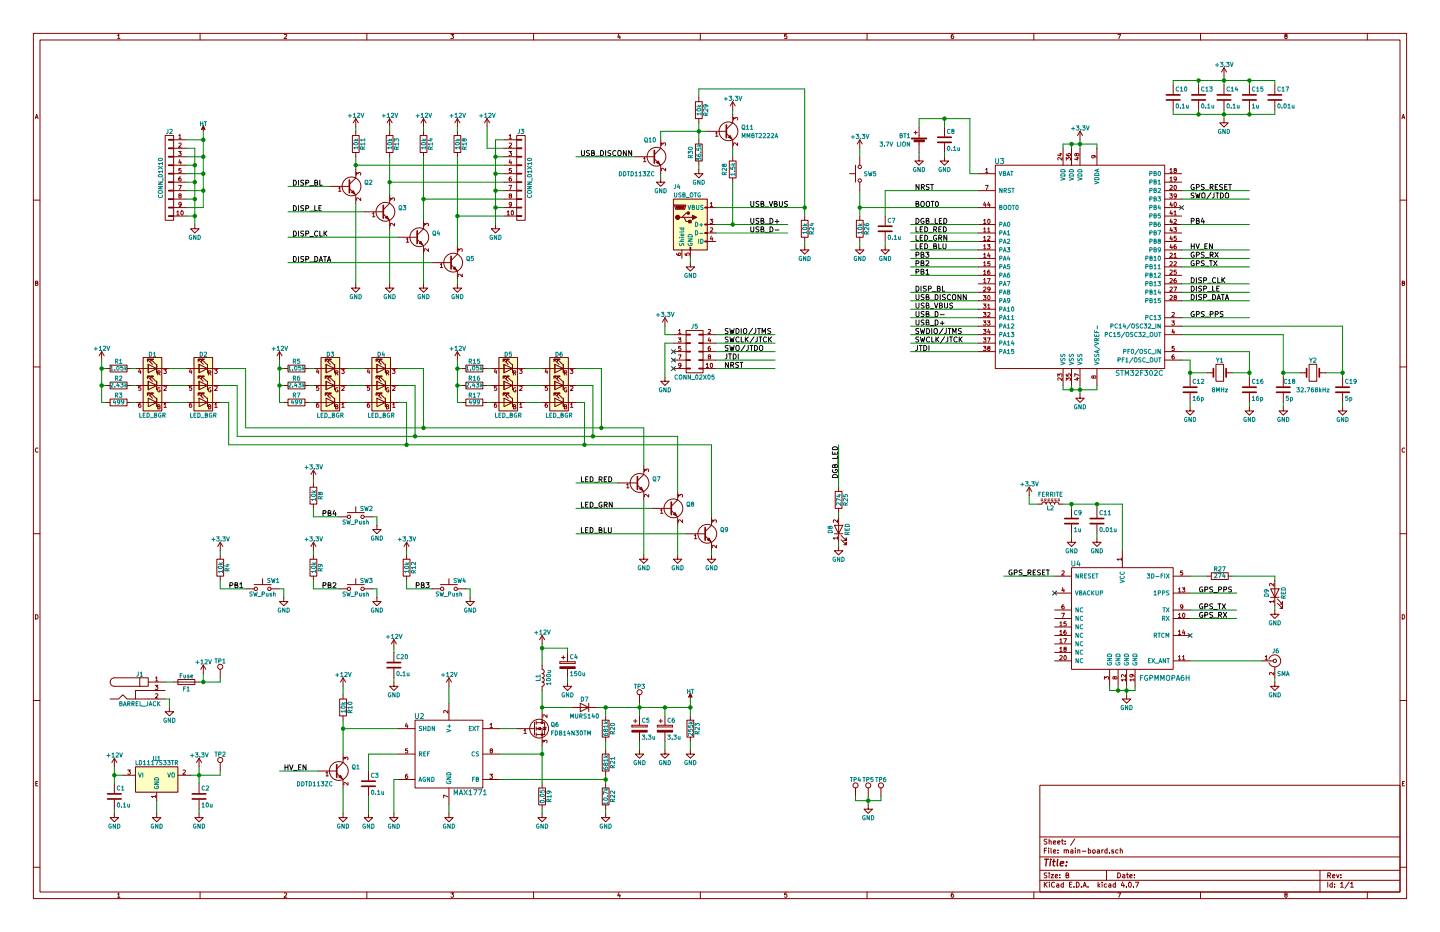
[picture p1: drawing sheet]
<svg xmlns="http://www.w3.org/2000/svg" width="432mm" height="279mm" viewBox="0 0 432 279" stroke-linecap="round" stroke-linejoin="round" font-family="sans-serif">
<g fill="none" stroke="#840000" stroke-width=".3">
<path d="M10 10h411.8v259.4h-411.8zM12 12h407.8v255.4h-407.8zM35.3 10.6l.3-.3v1.3M35.3 11.6h.7M60 10v2M85.2 10.4l.5-.1 .3 .3-.8 1h.8M110 10v2M135.2 10.3h.8l-.4 .5 .4 .2-.1 .5h-.7M160 10v2M185.5 10.2l-.3 1h.8M185.9 10.7v.9M210 10v2"/>
<path d="M235.9 10.3h-.6v.6l.6-.1 .1 .5-.3 .3-.4-.1M260 10v2M285.9 10.3l-.6 .3-.1 .7 .3 .3 .4-.1v-.7h-.4l-.3 .2M310 10v2M335.2 10.3h.8l-.5 1.3M360 10v2M385.5 10.8l-.3-.2 .3-.3h.4v.4a.5 .5 0 0 0-.5 .2 .5 .5 0 0 0 0 .6l.3 .1 .3-.3-.3-.5M410 10v2M10.6 35.6l.4-1.3 .4 1.3M10.7 35.2h.6M61 38.4v1M61 37.6l.5 1.3-.5-.5-.5 .5z"/>
<path d="M106.7 35.6v2.5M106.7 39.4v1.2M106.7 35.6l-.8 1.2M106.7 35.6l.7 1.2M116.8 35.6v2.5M116.8 39.4v1.2M116.8 35.6l-.7 1.2M116.8 35.6l.8 1.2M127 35.6v2.5M127 39.4v1.2M127 35.6l-.8 1.2M127 35.6l.8 1.2"/>
<path d="M137.2 35.6v2.5M137.2 39.4v1.2M137.2 35.6l-.8 1.2M137.2 35.6l.7 1.2M146 35.6l-.7 1.2M146 35.6v2.5M146 35.6l.8 1.2M208.5 30.5h2.1v5.1h-2.1zM209.5 29.2v1.3M209.5 35.6v1.2M212.1 39.4h5.7M214.6 39.9l.3-.3v1.2"/>
<path d="M219.7 30.5v2.5M219.7 34.3v2.5l-1.9 1.9M219.7 30.5l-.8 1.3M219.7 30.5l.8 1.3M219.9 36v-.8l.5 .4 .1-.3h.6v.7M274.1 39.8h1M274.6 39.2v1.1M275.6 38.1v3.3M283.2 38.1v2.8M323.8 39.4l-.7 1.2M323.8 39.4v2.5M323.8 39.4l.8 1.2"/>
<path d="M351.8 25.4v2.8M351.8 30.2v2.8M359.4 25.4v2.8M359.4 30.2v2.8M367 35.6v1.2h1.3l-1.3 1.3-1.2-1.3h1.2M367 20.3l-.7 1.3M367 20.3v2.6M367 25.4v2.8M367 30.2v2.8M367 20.3l.8 1.3M374.6 25.4v2.8M374.6 30.2v2.8"/>
<path d="M382.3 25.4v2.8M382.3 30.2v2.8M420.4 35.6l.4-1.3 .4 1.3M420.5 35.2h.6M10 60h2M49.5 40.6h2.6v25.4h-2.6zM50.5 59.6h1.6v.2h-1.6zM50.5 57h1.6v.3h-1.6zM50.5 54.5h1.6v.2h-1.6zM50.5 51.9h1.6v.3h-1.6zM50.5 49.4h1.6v.3h-1.6zM50.5 46.9h1.6v.2h-1.6z"/>
<path d="M50.5 44.3h1.6v.3h-1.6zM50.5 41.8h1.6v.2h-1.6zM52.1 41.9h3.8M52.1 44.5h3.8M52.1 47h3.8M52.1 49.5h3.8M52.1 52.1h3.8M52.1 54.6h3.8M52.1 57.2h3.8M52.1 59.7h3.8M53.5 45.4h.8l-.4 .5 .4 .1v.6h-.8M53.5 55.6h.9l-.6 1.2"/>
<path d="M53.6 40.7l.4-.4v1.3M53.6 43l.5-.1 .2 .3-.8 .9h.8M53.6 41.6h.7M53.8 58.6l-.2-.2 .2-.3 .5 .1v.3a.52 .52 0 0 0-.6 .2 .52 .52 0 0 0 0 .6h.6l-.2-.7M53.9 47.9l-.3 .9h.8M54.2 53l-.5 .3-.1 .8 .2 .2 .5-.1-.1-.6-.4-.1-.2 .2M54.2 48.4v.8M54.3 50.5h-.6l-.1 .6h.7v.5h-.7M99.1 55.9h5.7M101.5 56.4l.4-.3v1.3M101.5 57.4h.8M104.8 56.5l1.9 1.9v2.6"/>
<path d="M105.7 40.6h2v5.1h-2zM106.7 50.8v2.5l-1.9 1.9M106.7 45.7v1.3M106.9 52.5v-.8l.5 .4 .1-.3h.5v.7M108.2 59.3v.8l-1-.8-.3 .3 .1 .4M115.8 40.6h2.1v5.1h-2.1zM116.8 58.4v2.6l-1.9 1.9M116.8 45.7v1.3M126 40.6h2v5.1h-2zM127 45.7v1.3M136.1 40.6h2.1v5.1h-2.1zM137.2 45.7v1.3"/>
<path d="M151.1 41.9h3.8M151.1 44.5h3.8M151.1 47h3.8M151.1 49.5h3.8M151.1 52.1h3.8M151.1 54.6h3.8M151.1 57.2h3.8M151.1 59.7h3.8M152.6 45.4h.8l-.4 .5 .3 .1v.6h-.7M152.6 55.6h.8l-.5 1.2M152.7 40.7l.3-.4v1.3M152.7 43l.5-.1 .2 .3-.8 .9h.8"/>
<path d="M152.7 41.6h.7M152.9 58.6l-.2-.2 .2-.3 .4 .1v.3a.52 .52 0 0 0-.5 .2 .52 .52 0 0 0-.1 .6h.6l-.1-.7M153 47.9l-.3 .9h.7M153.3 53l-.6 .3v.8l.2 .2 .4-.1v-.6l-.4-.1-.2 .2M153.3 48.4v.8M153.3 50.5h-.6v.6h.6v.5h-.6M154.9 59.6h1.6v.2h-1.6zM154.9 57h1.6v.3h-1.6zM154.9 54.5h1.6v.2h-1.6zM154.9 51.9h1.6v.3h-1.6zM154.9 49.4h1.6v.3h-1.6zM154.9 46.9h1.6v.2h-1.6z"/>
<path d="M154.9 44.3h1.6v.3h-1.6zM154.9 41.8h1.6v.2h-1.6zM154.9 40.6h2.6v25.4h-2.6zM190.5 47h5.7M193 47.5l.3-.3v1.3M193 48.5h.7M196.2 47.6l1.9 1.9v2.6M198.1 53.3v1.3h1.3l-1.3 1.3-1.3-1.3h1.3M198.1 41.9v2.6l-1.9 1.9M198.3 43.6v-.8l.5 .5 .1-.4h.6v.7M199.6 50.4v.8l-.9-.8-.4 .3 .1 .5M201.9 59.7h10.2v15.2h-10.2z"/>
<path d="M208.5 43.2h2.1v5.1h-2.1zM209.5 50.8v1.3h1.3l-1.3 1.2-1.2-1.2h1.2M209.5 41.9v1.3M209.5 48.3v1.2M214.6 40.8h.7M217.8 40l1.9 1.9v2.6M218.7 48.3h2v5h-2zM219.7 47v1.3M219.7 53.3v1.3M221.2 42.8v.8l-.9-.8-.4 .3 .1 .4M254.8 52.1h1.7M256.5 49.5v5.1"/>
<path d="M257.8 41.9l-.8 1.3M257.8 41.9v2.6M257.8 47v2.5M257.8 54.6v2.6M257.8 41.9l.8 1.3M275.6 47v1.3h1.3l-1.3 1.2-1.3-1.2h1.3M275.6 42.4v3.3M283.2 47v1.3h1.3l-1.3 1.2-1.3-1.2h1.3M283.2 42.9v2.8M293.4 52.1h5M293.4 57.2h5M295.5 55.6h.8l-.5 1.2"/>
<path d="M295.6 50.9l.3-.4v1.3M295.6 51.8h.7M298.4 49.5h50.8v61h-50.8zM317.6 46.2h.9M318 46v.7l-.9-.2M318.5 47.2v.8l-.9-.8-.4 .3 .1 .5M318.8 44.5v5M319.7 48v-.8l.5 .5 .1-.4h.6v.7M319.7 46.2l.3 .5h.8l.2-.2-.1-.4-.6 .1-.1 .3 .2 .2M321.3 44.5v5M322.7 47.4h.8M322.8 46.3l.6-.2v.6a.52 .52 0 0 1-.6-.1 .52 .52 0 0 1-.1-.5h-.3l-.1 .4 .2 .2 .3-.2"/>
<path d="M323.1 47.2v.8l-.9-.3M323.8 44.5v5M327.9 46.6l.2 .3v.3l-.6 .1-.1-.4 .2-.3 .7 .1 .3 .5M328.9 44.5v5M349.2 52.1h5.1M349.2 54.6h5.1M349.2 57.2h5.1M349.2 59.7h5.1M350.7 58.1h.8l-.4 .5 .4 .1v.6h-.8M350.8 55.7l.5-.1 .2 .3-.8 .9h.8M350.8 50.9l.4-.4v1.3M350.8 53.4l.4-.4v1.3"/>
<path d="M350.8 51.8h.7M350.8 54.3h.7M352.1 55.7l.2-.1a.61 .61 0 0 1 .5 .6 .61 .61 0 0 1-.6 .6zM352.3 51l-.3-.2 .3-.3 .4 .1v.3a.52 .52 0 0 0-.5 .2 .52 .52 0 0 0-.1 .5h.6l-.2-.6M352.8 53.6l-.3 .2-.4-.1v-.6l.4-.1 .3 .3-.1 .7-.6 .3M352.8 58.6l-.3 .3-.4-.1v-.6l.4-.1 .3 .2-.1 .8-.6 .3M419.8 60h2M50.5 64.6h1.6v.3h-1.6zM50.5 62.1h1.6v.3h-1.6zM52.1 62.2h3.8M52.1 64.8h3.8M53 63.6l.4-.4v1.3"/>
<path d="M53 64.5h.7M54.3 61.2l-.2 .2h-.4v-.6l.4-.1 .2 .2v.7l-.6 .3M54.3 63.3l.2-.1a.61 .61 0 0 1 .5 .6 .61 .61 0 0 1-.6 .6zM58.4 67.3v1.3h1.3l-1.3 1.3-1.3-1.3h1.3M109.2 63.5h5.7M111.7 64.1l.4-.4v1.3M111.7 65h.7M114.9 64.1l1.9 1.9v2.6M117 60.1v-.8l.5 .5 .1-.4h.6v.7M118.3 67v.7l-.9-.7-.4 .2 .1 .5M119.4 71.1h5.7M121.9 71.7l.3-.4v1.3"/>
<path d="M121.9 72.6h.7M125.1 71.8l1.9 1.9v2.5M127 66v2.6l-1.9 1.9M127.2 67.7v-.7l.5 .4 .1-.4h.5v.7M128.5 74.6v.8l-.9-.8-.4 .2 .1 .5M129.5 78.7h5.8M132 79.3l.4-.4v1.3M135.3 79.4l1.9 1.9v2.5M137.2 73.7v2.5l-1.9 1.9M137.4 75.4v-.8l.4 .4 .1-.4h.6v.8M148.6 67.3v1.3h1.3l-1.3 1.3-1.3-1.3h1.3M151.1 62.2h3.8"/>
<path d="M151.1 64.8h3.8M152.1 63.6l.3-.4v1.3M152.1 64.5h.7M153.4 61.2l-.2 .2h-.4l-.1-.6 .5-.1 .2 .2-.1 .7-.5 .3M153.4 63.3l.2-.1a.61 .61 0 0 1 .4 .6 .61 .61 0 0 1-.5 .6zM154.9 64.6h1.6v.3h-1.6zM154.9 62.1h1.6v.3h-1.6zM202.3 61.5h3.3v.2l-.2 1h-2.8zM202.9 76l.3 .5 .7 .1 .3-.3-.2-.4-.6 .1v.3l.2 .3M204.5 65.2h.6l.6 1.2h1.3M204.5 74.9v2.6M205.1 65.2h2.5"/>
<path d="M205.4 75.9v.6l.6 .1v-.7h.6v.7M206.4 63.9h-.7l-1.2 1.3h-.7M206.9 74.2h.2v.7h-.2zM207 78.7v1.3h1.3l-1.3 1.3-1.3-1.3h1.3M207 74.9v2.6M211.3 72.3h.8v.2h-.8zM211.3 69.7h.8v.3h-.8zM211.3 67.2h.8v.2h-.8zM211.3 62.1h.8v.3h-.8zM212.1 62.2h2.5M212.1 69.9h2.5M212.1 67.3h2.5"/>
<path d="M212.1 72.4h2.5M212.9 65.7h.8l-.4 .5 .4 .1v.6h-.8M213 61l.4-.3v1.2M213 68.4l.5-.1 .2 .3-.8 .9h.8M213 61.9h.7M213.3 70.7l-.3 1h.8M213.6 71.2v.9M240.3 66h2v5.1h-2zM241.3 73.7v1.2h1.3l-1.3 1.3-1.3-1.3h1.3M241.3 64.8v1.2M241.3 71.1v1.3M256.8 66h2v5.1h-2z"/>
<path d="M257.8 73.7v1.2h1.3l-1.3 1.3-1.3-1.3h1.3M257.8 64.8v1.2M257.8 71.1v1.3M265.4 73.7v1.2h1.3l-1.3 1.3-1.2-1.3h1.2M265.4 64.8v2.8M265.4 69.6v2.8M293.4 62.2h5M293.4 69.9h5M293.4 67.3h5M293.4 72.4h5M293.4 77.5h5M293.4 74.9h5"/>
<path d="M294.9 66.1l.4-.4v1.3M294.9 68.6l.4-.3v1.2M294.9 71.2l.4-.4v1.3M294.9 73.7l.4-.3v1.2M294.9 76.3l.4-.4v1.3M294.9 78.8l.4-.4v1.3M294.9 67h.8M294.9 69.5h.8M294.9 77.2h.8M294.9 72.1h.8M294.9 74.6h.8M294.9 79.7h.8"/>
<path d="M295.2 60.6l-.3 .9h.8M295.5 61.1v.8M296.1 73.4h.8l-.5 .4 .4 .1v.6h-.7M296.2 68.6l.3-.3v1.2M296.2 70.9l.4-.1 .3 .4-.8 .9h.8M296.2 69.5h.7M296.3 65.8l.1-.1a.61 .61 0 0 1 .5 .7 .61 .61 0 0 1-.6 .5zM296.4 75.8l-.2 .9h.7M296.4 60.6l-.2 .9h.7M296.7 61.1v.8M296.7 76.3v.9M296.8 78.4h-.6v.6h.6v.6h-.6"/>
<path d="M349.2 62.2h5.1M349.2 69.9h5.1M349.2 67.3h5.1M349.2 72.4h5.1M349.2 64.8h5.1M349.2 77.5h5.1M349.2 74.9h5.1M350.8 76l.5-.1 .2 .4-.8 .9h.8M350.8 78.5l.5-.1 .2 .4-.8 .9h.8M351.1 60.6l-.3 .9h.8M351.1 63.1l-.3 .9h.8M351.1 65.7l-.3 .9h.8"/>
<path d="M351.1 68.2l-.3 .9h.8M351.1 70.7l-.3 1h.8M351.1 73.3l-.3 .9h.8M351.4 61.1v.8M351.4 63.6v.9M351.4 66.1v.9M351.4 68.7v.8M351.4 71.2v.9M351.4 73.8v.8M352 68.3h.8l-.5 .5 .4 .1v.5h-.7M352 76.3l.4-.4v1.3M352 63.6l.4-.4v1.3"/>
<path d="M352 78.5l.5-.1 .3 .4-.8 .9h.8M352 65.8l.5-.1 .3 .4-.8 .9h.8M352 64.5h.8M352 77.2h.8M352.1 60.8l.2-.1a.61 .61 0 0 1 .5 .6 .61 .61 0 0 1-.6 .5zM352.6 73.4l-.5 .3-.1 .7 .3 .2 .4-.1-.1-.6-.3-.1-.3 .3M352.7 70.8h-.6l-.1 .6h.7v.6h-.7M10.7 84.9l.5-.1 .1-.4-.6-.1v1.3h.5l.2-.5-.3-.2M106.7 85.1v1.3h1.2l-1.2 1.2-1.3-1.2h1.3M116.8 85.1v1.3h1.3l-1.3 1.2-1.2-1.2h1.2M127 85.1v1.3h1.3l-1.3 1.2-1.3-1.2h1.3M132 80.2h.7"/>
<path d="M137.2 85.1v1.3h1.2l-1.2 1.2-1.3-1.2h1.3M138.6 82.2v.8l-.9-.8-.3 .2 .1 .5M199.4 95.3l-.8 1.2M199.4 95.3v2.5M199.4 95.3l.8 1.2M203.5 99.1l.3-.3v1.2M205.7 99.1h5.1v12.7h-5.1zM212.4 98.9l.5-.1 .2 .3-.8 .9h.8M293.4 95.3h5M293.4 97.8h5M293.4 90.2h5M293.4 92.7h5"/>
<path d="M293.4 80h5M293.4 82.6h5M293.4 85.1h5M293.4 87.6h5M294.9 88.6h.8l-.5 .5 .4 .1v.5h-.7M294.9 91.1h.8l-.5 .5 .4 .1v.6h-.7M294.9 93.7h.8l-.5 .5 .4 .1v.5h-.7M294.9 96.2h.8l-.5 .5 .4 .1v.6h-.7M294.9 98.8h.8l-.5 .4 .4 .1v.6h-.7M294.9 81.3l.4-.3v1.2M294.9 83.9l.4-.4v1.3M294.9 86.2l.5-.1 .3 .3-.8 .9h.8"/>
<path d="M294.9 82.2h.8M294.9 84.8h.8M296.1 96.2h.8l-.5 .5 .4 .1v.6h-.7M296.1 83.5h.8l-.5 1.3M296.2 91.5l.3-.4v1.3M296.2 93.8l.4-.1 .3 .3-.8 .9h.8M296.2 92.4h.7M296.3 88.7l.1-.1a.61 .61 0 0 1 .5 .6 .61 .61 0 0 1-.6 .6zM296.4 98.7l-.2 .9h.7M296.7 81l-.5 .3v.7l.2 .2 .4-.1-.1-.6h-.3l-.2 .2M296.7 99.2v.8M296.9 86.6l-.3 .2h-.3l-.1-.6 .4-.1 .3 .2-.1 .7-.5 .3"/>
<path d="M349.2 95.3h5.1M349.2 97.8h5.1M349.2 90.2h5.1M349.2 80h5.1M349.2 82.6h5.1M349.2 85.1h5.1M349.2 87.6h5.1M350.8 81.1l.5-.1 .2 .3-.8 .9h.8M350.8 83.6l.5-.1 .2 .4-.8 .9h.8M350.8 86.2l.5-.1 .2 .3-.8 .9h.8M350.8 88.7l.5-.1 .2 .4-.8 .9h.8M351.4 96.2h.7l-.4 .5 .4 .1v.6h-.7"/>
<path d="M351.4 93.8l.5-.1 .2 .3-.7 .9h.7M351.7 98.7l-.3 .9h.8M352 86.1h.8l-.5 1.2M352 99.2v.8M352.3 89.1l-.3-.2 .3-.3 .4 .1v.3a.52 .52 0 0 0-.5 .2 .52 .52 0 0 0-.1 .5h.6l-.2-.6M352.6 83.5l-.5 .3-.1 .7 .3 .3 .4-.1-.1-.7h-.3l-.3 .2M352.7 81h-.6l-.1 .6h.7v.5h-.7M420.5 84.9l.5-.1 .1-.4-.6-.1v1.3h.5l.2-.5-.3-.2M10 110h2M30.5 105.4l-.8 1.3M30.5 105.4v2.6M30.5 105.4l.7 1.3"/>
<path d="M31.7 110.5h1.3M31.7 115.6h1.3M33 109.5h5.1v2h-5.1zM33 114.6h5.1v2h-5.1zM33 119.6h5.1v2.1h-5.1zM38.1 110.5h1.3M38.1 115.6h1.3M40.6 110.5h10.2M40.6 115.6h10.2M41.8 110.6l-.2 .9h.7M42.1 111.1v.9M42.2 115.8h-.6v.6h.6v.5h-.6"/>
<path d="M42.9 107.2h5.6v16h-5.6zM44.2 118.6v-.7h.8h-.8l1.5 1.5M44.2 113.5v-.7h.8h-.8l1.5 1.5M44.2 108.5v-.8h.8h-.8l1.5 1.5M44.4 114.3v2.5zM44.4 114.3h.1M44.4 109.2v2.6zM44.4 109.2h.1M44.4 119.4l2.6 1.3-2.6 1.2zM44.4 114.3l2.6 1.3-2.6 1.2zM44.4 109.2l2.6 1.3-2.6 1.3zM45.2 118.6v-.7h.8h-.8l1.5 1.5"/>
<path d="M45.2 113.5v-.7h.8h-.8l1.5 1.5M45.2 108.5v-.8h.8h-.8l1.5 1.5M47 114.3v2.5zM47 109.2v2.6zM47 119.4v2.5M47.3 111.8l.6-.1 .1-.4-.7-.1v1.2M47.6 111.8l.4 .6M48 116.3a.57 .57 0 0 0-.8 .6 .57 .57 0 0 0 .8 .5v-.5h-.2M49.1 110.7h.8l-.4 .5 .3 .1v.5h-.7M49.2 115.9l.5-.1 .2 .3-.8 .9h.8M55.9 110.5h10.1M55.9 115.6h10.1"/>
<path d="M57.1 110.6l-.3 .9h.8M57.4 111.1v.9M57.5 115.8h-.7v.6h.7v.5h-.7M58.2 107.2h5.6v16h-5.6zM59.4 118.6v-.7h.8h-.8l1.6 1.5M59.4 113.5v-.7h.8h-.8l1.6 1.5M59.4 108.5v-.8h.8h-.8l1.6 1.5M59.7 114.3v2.5zM59.7 114.3h.1M59.7 109.2v2.6zM59.7 109.2h.1M59.7 119.4l2.5 1.3-2.5 1.2z"/>
<path d="M59.7 114.3l2.5 1.3-2.5 1.2zM59.7 109.2l2.5 1.3-2.5 1.3zM60.5 118.6v-.7h.7h-.7l1.5 1.5M60.5 113.5v-.7h.7h-.7l1.5 1.5M60.5 108.5v-.8h.7h-.7l1.5 1.5M62.2 114.3v2.5zM62.2 109.2v2.6zM62.2 119.4v2.5M62.5 111.8l.6-.1 .1-.4-.7-.1v1.2M62.8 111.8l.4 .6M63.2 116.3a.57 .57 0 0 0-.7 .6 .57 .57 0 0 0 .7 .5v-.5h-.2M64.3 110.7h.8l-.4 .5 .4 .1v.5h-.8"/>
<path d="M64.4 115.9l.5-.1 .2 .3-.8 .9h.8M83.8 105.4l-.7 1.3M83.8 105.4v2.6M83.8 105.4l.8 1.3M85.1 110.5h1.3M85.1 115.6h1.3M86.4 109.5h5v2h-5zM86.4 114.6h5v2h-5zM86.4 119.6h5v2.1h-5zM91.4 110.5h1.3M91.4 115.6h1.3M94 110.5h10.1"/>
<path d="M94 115.6h10.1M95.2 110.6l-.3 .9h.8M95.5 111.1v.9M95.6 115.8h-.7v.6h.7v.5h-.7M96.3 107.2h5.6v16h-5.6zM97.5 118.6v-.7h.8h-.8l1.6 1.5M97.5 113.5v-.7h.8h-.8l1.6 1.5M97.5 108.5v-.8h.8h-.8l1.6 1.5M97.8 114.3v2.5zM97.8 114.3h.1M97.8 109.2v2.6zM97.8 109.2h.1"/>
<path d="M97.8 119.4l2.5 1.3-2.5 1.2zM97.8 114.3l2.5 1.3-2.5 1.2zM97.8 109.2l2.5 1.3-2.5 1.3zM98.6 118.6v-.7h.7h-.7l1.5 1.5M98.6 113.5v-.7h.7h-.7l1.5 1.5M98.6 108.5v-.8h.7h-.7l1.5 1.5M100.3 114.3v2.5zM100.3 109.2v2.6zM100.3 119.4v2.5M100.6 111.8l.6-.1 .1-.4-.7-.1v1.2M100.9 111.8l.4 .6M101.3 116.3a.57 .57 0 0 0-.7 .6 .57 .57 0 0 0 .7 .5v-.5h-.2"/>
<path d="M102.4 110.7h.8l-.4 .5 .4 .1v.5h-.8M102.5 115.9l.5-.1 .2 .3-.8 .9h.8M109.2 110.5h10.2M109.2 115.6h10.2M110.4 110.6l-.3 .9h.8M110.7 111.1v.9M110.8 115.8h-.6l-.1 .6h.7v.5h-.7M111.5 107.2h5.6v16h-5.6zM112.8 118.6v-.7h.7h-.7l1.5 1.5M112.8 113.5v-.7h.7h-.7l1.5 1.5M112.8 108.5v-.8h.7h-.7l1.5 1.5M113 114.3v2.5z"/>
<path d="M113 114.3h.1M113 109.2v2.6zM113 109.2h.1M113 119.4l2.6 1.3-2.6 1.2zM113 114.3l2.6 1.3-2.6 1.2zM113 109.2l2.6 1.3-2.6 1.3zM113.8 118.6v-.7h.8h-.8l1.5 1.5M113.8 113.5v-.7h.8h-.8l1.5 1.5M113.8 108.5v-.8h.8h-.8l1.5 1.5M115.6 114.3v2.5zM115.6 109.2v2.6zM115.6 119.4v2.5"/>
<path d="M115.9 111.8l.6-.1v-.4l-.6-.1v1.2M116.2 111.8l.4 .6M116.5 116.3a.57 .57 0 0 0-.7 .6 .57 .57 0 0 0 .8 .5v-.5h-.2M117.7 110.7h.8l-.5 .5 .4 .1v.5h-.7M117.8 115.9l.4-.1 .3 .3-.8 .9h.8M137.2 105.4v2.6M137.2 105.4l-.8 1.3M137.2 105.4l.7 1.3M138.4 110.5h1.3M138.4 115.6h1.3M139.7 109.5h5.1v2h-5.1zM139.7 114.6h5.1v2h-5.1z"/>
<path d="M139.7 119.6h5.1v2.1h-5.1zM144.8 110.5h1.2M144.8 115.6h1.2M147.3 110.5h10.2M147.3 115.6h10.2M148.5 110.6l-.3 .9h.8M148.8 111.1v.9M148.9 115.8h-.6l-.1 .6h.7v.5h-.7M149.6 107.2h5.6v16h-5.6zM150.9 118.6v-.7h.7h-.7l1.5 1.5M150.9 113.5v-.7h.7h-.7l1.5 1.5M150.9 108.5v-.8h.7h-.7l1.5 1.5"/>
<path d="M151.1 114.3v2.5zM151.1 114.3h.1M151.1 109.2v2.6zM151.1 109.2h.1M151.1 119.4l2.6 1.3-2.6 1.2zM151.1 114.3l2.6 1.3-2.6 1.2zM151.1 109.2l2.6 1.3-2.6 1.3zM151.9 118.6v-.7h.8h-.8l1.5 1.5M151.9 113.5v-.7h.8h-.8l1.5 1.5M151.9 108.5v-.8h.8h-.8l1.5 1.5M153.7 114.3v2.5zM153.7 109.2v2.6z"/>
<path d="M153.7 119.4v2.5M154 111.8l.6-.1v-.4l-.6-.1v1.2M154.3 111.8l.4 .6M154.6 116.3a.57 .57 0 0 0-.7 .6 .57 .57 0 0 0 .8 .5v-.5h-.2M155.8 110.7h.8l-.5 .5 .4 .1v.5h-.7M155.9 115.9l.4-.1 .3 .3-.8 .9h.8M162.6 110.5h10.1M162.6 115.6h10.1M163.8 110.6l-.3 .9h.7M164.1 111.1v.9M164.1 115.8h-.6v.6h.6v.5h-.6M164.8 107.2h5.6v16h-5.6z"/>
<path d="M166.1 118.6v-.7h.8h-.8l1.5 1.5M166.1 113.5v-.7h.8h-.8l1.5 1.5M166.1 108.5v-.8h.8h-.8l1.5 1.5M166.4 114.3v2.5zM166.4 114.3h.1M166.4 109.2v2.6zM166.4 109.2h.1M166.4 119.4l2.5 1.3-2.5 1.2zM166.4 114.3l2.5 1.3-2.5 1.2zM166.4 109.2l2.5 1.3-2.5 1.3zM167.1 118.6v-.7h.8h-.8l1.6 1.5M167.1 113.5v-.7h.8h-.8l1.6 1.5"/>
<path d="M167.1 108.5v-.8h.8h-.8l1.6 1.5M168.9 114.3v2.5zM168.9 109.2v2.6zM168.9 119.4v2.5M169.2 111.8l.6-.1 .1-.4-.7-.1v1.2M169.5 111.8l.4 .6M169.9 116.3a.57 .57 0 0 0-.7 .6 .57 .57 0 0 0 .7 .5v-.5h-.2M171 110.7h.8l-.4 .5 .4 .1v.5h-.8M171.1 115.9l.5-.1 .2 .3-.8 .9h.8M199.4 113v1.3h1.3l-1.3 1.3-1.3-1.3h1.3M201.9 100.3h3.8M201.9 102.9h3.8"/>
<path d="M201.9 105.4h3.8M201.9 108h3.8M201.9 110.5h3.8M203.4 101.3h.8l-.4 .5 .3 .1v.5h-.7M203.4 106.4h.8l-.5 1.2M203.5 100h.7M204.1 103.8h-.6v.6h.6v.6h-.6M204.2 109.4l-.2 .3-.4-.1-.1-.6 .5-.1 .2 .2-.1 .8-.5 .3M205.7 110.4h1.3v.2h-1.3zM205.7 107.8h1.3v.3h-1.3zM205.7 105.3h1.3v.2h-1.3zM205.7 102.7h1.3v.3h-1.3z"/>
<path d="M205.7 100.2h1.3v.3h-1.3zM209.5 110.4h1.3v.2h-1.3zM209.5 107.8h1.3v.3h-1.3zM209.5 105.3h1.3v.2h-1.3zM209.5 102.7h1.3v.3h-1.3zM209.5 100.2h1.3v.3h-1.3zM210.8 100.3h3.8M210.8 102.9h3.8M210.8 105.4h3.8M210.8 108h3.8M210.8 110.5h3.8M211.8 109.3l.3-.4v1.3"/>
<path d="M211.8 110.2h.7M212.6 106.9l-.2-.2 .2-.3 .4 .1v.3a.52 .52 0 0 0-.5 .1 .52 .52 0 0 0-.1 .6h.6l-.1-.6M212.6 101.2l-.2 .9h.7M213 103.8l-.6 .3v.8l.2 .2 .4-.1v-.6l-.4-.1-.2 .2M213 101.7v.9M213.1 109l.2-.1a.61 .61 0 0 1 .4 .7 .61 .61 0 0 1-.5 .5zM293.4 100.3h5M293.4 102.9h5M293.4 105.4h5M294.9 101.3h.8l-.5 .5 .4 .1v.5h-.7M294.9 103.8h.8l-.5 .5 .4 .1v.6h-.7M296.1 101.3h.8l-.5 1.3"/>
<path d="M296.4 104.4l-.2-.3 .2-.3 .4 .1v.3a.52 .52 0 0 0-.5 .2 .52 .52 0 0 0-.1 .6h.6l-.2-.6M317.2 112.9v-.8l.5 .4 .1-.4h.5v.8M318.5 113.3v.8l-.9-.8-.4 .2 .1 .5M318.8 110.5v5.1M319.7 114.1v-.8l.5 .4 .1-.4h.6v.8M319.7 112.1v.6l.6 .1v-.7h.6v.7M321.3 110.5v5.1M322.7 113.4h.8M323.1 113.2v.8l-.9-.3M323.5 112.5l-1.2-.5v.9M323.8 118.1v1.3h1.3l-1.3 1.3-1.2-1.3h1.2M323.8 110.5v5.1"/>
<path d="M327.9 112.9l.6-.2v.6a.52 .52 0 0 1-.6 0 .52 .52 0 0 1-.1-.6h-.3l-.1 .5 .2 .2 .3-.2M328.9 110.5v5.1M349.2 100.3h5.1M349.2 105.4h5.1M349.2 108h5.1M352 106.4l-.5 .3-.1 .7 .3 .2 .4-.1-.1-.6h-.3l-.3 .2M352.1 103.8h-.6l-.1 .6h.7v.6h-.7M356.9 113v2.8M356.9 117.9v2.8M361.9 111.8h2M364.6 109.2h2.3v5.1h-2.3zM367.7 111.8h1.9"/>
<path d="M374.6 113v2.8M374.6 117.9v2.8M384.8 113v2.8M384.8 117.9v2.8M389.9 111.8h1.9M392.6 109.2h2.2v5.1h-2.2zM395.6 111.8h1.9M402.6 113v2.8M402.6 117.9v2.8M419.8 110h2M11.4 134.4a.58 .58 0 0 0-.8 .5 .58 .58 0 0 0 .8 .6M31.7 120.7h1.3"/>
<path d="M38.1 120.7h1.3M40.6 120.7h10.2M42.1 120.9l-.5 .3v.7l.2 .2 .4-.1-.1-.6-.3-.1-.2 .3M47.3 121.9l.6-.1v-.4l-.6-.1v1.3h.5l.2-.5-.3-.2M49.2 121.2l.3-.3v1.2M49.2 122.1h.7M55.9 120.7h10.1M57.4 120.9l-.6 .3v.7l.2 .2 .5-.1-.1-.6-.4-.1-.2 .3M62.5 121.9l.6-.1v-.4l-.6-.1v1.3h.5l.2-.5-.2-.2M64.4 121.2l.4-.3v1.2M64.4 122.1h.7M85.1 120.7h1.3"/>
<path d="M91.4 120.7h1.3M94 120.7h10.1M95.5 120.9l-.6 .3v.7l.2 .2 .5-.1-.1-.6-.4-.1-.2 .3M100.6 121.9l.6-.1v-.4l-.6-.1v1.3h.5l.2-.5-.2-.2M102.5 121.2l.4-.3v1.2M102.5 122.1h.7M109.2 120.7h10.2M110.7 120.9l-.5 .3-.1 .7 .3 .2 .4-.1-.1-.6-.3-.1-.3 .3M115.9 121.9l.6-.1v-.4l-.6-.1v1.3h.5l.2-.5-.3-.2M117.8 121.2l.3-.3v1.2M117.8 122.1h.7M138.4 120.7h1.3"/>
<path d="M144.8 120.7h1.2M147.3 120.7h10.2M148.8 120.9l-.5 .3-.1 .7 .3 .2 .4-.1-.1-.6-.3-.1-.3 .3M154 121.9l.6-.1v-.4l-.6-.1v1.3h.5l.2-.5-.3-.2M155.9 121.2l.3-.3v1.2M155.9 122.1h.7M162.6 120.7h10.1M164.1 120.9l-.6 .3v.7l.2 .2 .4-.1v-.6l-.4-.1-.2 .3M169.2 121.9l.6-.1v-.4l-.6-.1v1.3h.5l.2-.5-.3-.2M171.1 121.2l.3-.3v1.2M171.1 122.1h.7M193 139.7v2.5l-1.9 1.9"/>
<path d="M356.9 121.9v1.3h1.2l-1.2 1.3-1.3-1.3h1.3M374.6 121.9v1.3h1.3l-1.3 1.3-1.2-1.3h1.2M384.8 121.9v1.3h1.3l-1.3 1.3-1.3-1.3h1.3M402.6 121.9v1.3h1.3l-1.3 1.3-1.3-1.3h1.3M421.2 134.4a.58 .58 0 0 0-.8 .5 .58 .58 0 0 0 .8 .6M10 160h2M93 146.1h2v5h-2zM94 141v2.5M94 144.8v1.3M94 151.1v1.3M94 141l-.8 1.2M94 141l.7 1.2"/>
<path d="M101.6 154.9h2.5M104.1 153.7h5.1M106.7 151.9v1.8M109.2 154.9h2.6M113 157.5v1.3h1.3l-1.3 1.2-1.2-1.2h1.2M185.4 144.8h5.7M187.9 145.3l.4-.3v1.3M187.9 146.3h.7M191.1 145.4l1.9 1.9v2.6M193.2 141.4v-.8l.5 .4 .1-.3h.6v.7M194.5 148.2v.8l-.9-.8-.4 .3 .1 .4M195.6 152.4h5.7"/>
<path d="M198.1 153l.3-.4v1.3M198.1 153.9h.7M201.3 153l1.9 1.9v2.6M203.2 147.3v2.6l-1.9 1.9M203.4 149v-.8l.5 .5 .1-.4h.5v.7M204.7 155.9v.7l-.9-.7-.4 .2 .1 .5M213.4 154.9v2.6l-1.9 1.9M213.6 156.6v-.7l.4 .4 .1-.4h.6v.7M250.2 157.5h2.5l-1.2 2.5zM250.4 147.3h2.1v5.1h-2.1zM251.2 155.9v.7l-1-.7-.3 .2 .1 .5M251.5 146.1v1.2"/>
<path d="M251.5 152.4v1.3M251.5 154.9v7.7M308.6 146.1l-.8 1.2M308.6 146.1v2.5M308.6 146.1l.8 1.2M311.1 151.1h1.3l.2-.4 .4-.2 .5 .2 .2 .4 .2-.4 .3-.2 .6 .2 .2 .4 .1-.4 .4-.2 .6 .2 .1 .4 .2-.4 .4-.2 .5 .2 .2 .4h1.3M312.2 150.1h.5M312.2 149.6h.5M313.2 150.1h.5M313.2 149.6h.5M314.2 150.1h.5M314.2 149.6h.5"/>
<path d="M315.2 150.1h.5M315.2 149.6h.5M316.2 150.1h.5M316.2 149.6h.5M317.2 150.1h.6M317.2 149.6h.6M321.3 152.4v2.8M321.3 157.2v2.8M328.9 152.4v2.8M328.9 157.2v2.8M419.8 160h2M65 167.6h2.1v5.1h-2.1z"/>
<path d="M66 162.6v2.5M66 166.4v1.2M66 172.7v1.3M66 162.6l-.7 1.2M66 162.6l.8 1.2M73.7 176.5h2.5M76.2 175.3h5.1M78.7 173.5v1.8M81.3 176.5h2.5M85.1 179.1v1.2h1.3l-1.3 1.3-1.3-1.3h1.3M93 167.6h2v5.1h-2zM94 162.6v2.5"/>
<path d="M94 166.4v1.2M94 172.7v1.3M94 162.6l-.8 1.2M94 162.6l.7 1.2M101.6 176.5h2.5M104.1 175.3h5.1M106.7 173.5v1.8M109.2 176.5h2.6M113 179.1v1.2h1.3l-1.3 1.3-1.2-1.3h1.2M120.9 167.6h2v5.1h-2zM121.9 162.6v2.5M121.9 166.4v1.2"/>
<path d="M121.9 172.7v1.3M121.9 162.6l-.7 1.2M121.9 162.6l.8 1.2M129.5 176.5h2.6M132.1 175.3h5.1M134.6 173.5v1.8M137.2 176.5h2.5M141 179.1v1.2h1.2l-1.2 1.3-1.3-1.3h1.3M193 166.4v1.2h1.3l-1.3 1.3-1.2-1.3h1.2M203.2 166.4v1.2h1.3l-1.3 1.3-1.3-1.3h1.3M205.7 160h5.8M208.2 160.6l.4-.4v1.3"/>
<path d="M208.2 161.5h.7M211.5 160.7l1.9 1.9v2.5M213.4 166.4v1.2h1.2l-1.2 1.3-1.3-1.3h1.3M214.8 163.5v.8l-.9-.8-.3 .2 .1 .5M250.2 160h2.5M251.2 161.3h-1.3l.3 .3M251.2 160.9v.7M251.5 163.8v1.3h1.2l-1.2 1.3-1.3-1.3h1.3M252.2 161.8l1.5 1.5v-.7v.7h-.7M252.2 160.5l1.5 1.6v-.8v.8h-.7M316.2 172.7h5.1M316.2 177.8h5.1"/>
<path d="M318.4 171.2l.5-.1 .2 .4-.8 .9h.8M318.7 176.1l-.3 1h.8M319 176.6v.9M321.3 170.2h30.5v30.5h-30.5zM321.3 161.3v1.3h1.3l-1.3 1.2-1.3-1.2h1.3M328.9 161.3v1.3h1.3l-1.3 1.2-1.2-1.2h1.2M336.2 167.6h-1.2l.3 .4M336.2 167.3v.7M336.5 165.1v5.1M351.8 172.7h5.1M351.8 177.8h5.1M353.4 176.6l.3-.4v1.3"/>
<path d="M353.4 177.5h.7M354.5 176.2h.8l-.4 .5 .3 .1v.6h-.7M354.6 171.1h-.6v.6h.6v.6h-.6M361.9 172.7h1.3M363.2 171.7h5.1v2h-5.1zM368.3 172.7h1.3M381 176.5h2.5l-1.2 2.6zM381 179.1h2.5M382 174.9v.8l-.9-.8-.4 .2 .1 .5M382 180v.7M382.3 174v7.6M383 179.6l1.6 1.5v-.8v.8h-.8"/>
<path d="M10.7 184.3a.65 .65 0 0 1 .7 .6 .65 .65 0 0 1-.7 .7zM61 199.4l-.8 1.3M61 199.4v2.5M61 199.4l.7 1.3M118.1 191.8v2.5M118.1 195.6v2.8M118.1 191.8l-.8 1.2M118.1 191.8l.8 1.2M162.6 199.4v1.3l.4 .1 .2 .4-.2 .6-.4 .1 .4 .2 .2 .4-.2 .5-.4 .2 .4 .2 .2 .3-.2 .6-.4 .2 .4 .1 .2 .4-.2 .6-.4 .1v1.3M162.6 190.5v2.5M162.6 190.5l-.8 1.3M162.6 190.5l.7 1.3"/>
<path d="M167.9 198.4v.5zM167.9 198.9h4.6zM167.9 198.4h4.6zM168.4 197.1h1M168.9 196.6v1M170.2 195.6v2.8M172.5 198.4v.5zM316.2 182.9h5.1M316.2 185.4h5.1M316.2 198.1h5.1M316.2 190.5h5.1M316.2 188h5.1"/>
<path d="M316.2 193h5.1M316.2 195.6h5.1M317.8 196.6l.5-.1 .2 .4-.8 .9h.8M317.8 186.7l.4-.3v1.3M317.8 189.3l.4-.4v1.3M317.8 191.8l.4-.3v1.2M317.8 194.4l.4-.4v1.3M317.8 190.2h.7M317.8 187.7h.7M317.8 192.7h.7M317.8 195.3h.7M318.3 183.8h.9l-.6 1.3"/>
<path d="M318.9 191.5h.9l-.5 1.2M319 181.3l-.5 .3-.1 .7 .2 .3 .5-.2-.1-.6h-.4l-.2 .2M319.1 196.6l.2-.1a.61 .61 0 0 1 .5 .7 .61 .61 0 0 1-.6 .5zM319.3 194.5l-.3-.2 .3-.3 .4 .1v.3a.52 .52 0 0 0-.6 .2 .52 .52 0 0 0 0 .5h.6l-.2-.6M319.6 188.9l-.5 .3-.1 .7 .3 .3 .4-.1-.1-.6-.3-.1-.3 .2M319.7 186.4h-.6l-.1 .6h.7v.5h-.7M351.8 182.9h5.1M351.8 185.4h5.1M351.8 198.1h5.1M351.8 190.5h5.1M353.4 184.2l.3-.4v1.3M353.4 196.9l.3-.4v1.3"/>
<path d="M353.4 189.3l.3-.4v1.3M353.4 185.1h.7M353.4 197.8h.7M353.4 190.2h.7M354.6 196.9l.3-.4v1.3M354.6 197.8h.7M354.7 181.8l-.2 .3-.4-.1-.1-.6 .5-.1 .2 .2-.1 .8-.5 .3M354.7 183.9l.2-.1a.61 .61 0 0 1 .4 .7 .61 .61 0 0 1-.5 .5zM354.9 188.8l-.3 1h.7M355.2 189.3v.9M378.5 198.1h3.3M379.4 196.9l.3-.4v1.3"/>
<path d="M379.4 197.8h.7M380.5 197.6a1.8 1.8 0 0 1 2.7-1 1.8 1.8 0 0 1 .1 2.9 1.8 1.8 0 0 1-2.8-.9M382 180.3h-1.3l.4 .4M382.3 182.9v1.3h1.2l-1.2 1.2-1.3-1.2h1.3M382.3 199.9v3.3M383 180.8l1.6 1.6v-.8v.8h-.8M420.5 184.3a.65 .65 0 0 1 .7 .6 .65 .65 0 0 1-.7 .7zM10 210h2M33 209.6h2.6l1.2-1.3 1.3 1.3h11.4M41.9 203.2h2.5v2.5h-2.5zM41.9 203.2h-7.6a1.27 1.27 0 0 0-1.3 1.3 1.27 1.27 0 0 0 1.3 1.2h7.6M44.4 204.5h5.1"/>
<path d="M46.6 205.4h.7l-.4 .5 .4 .1v.6h-.7M46.6 203.3l.4-.4v1.3M46.6 208.1l.5-.1 .2 .3-.7 .9h.7M46.6 204.2h.7M49.5 207h-8.9v2.6M50.8 212.1v1.3h1.3l-1.3 1.2-1.3-1.2h1.3M52.1 204.5h7.6M53.3 203.7h5.1v1.5h-5.1zM66 200.7v2.5M101.9 209.6h2v5h-2zM102.9 203.2l-.8 1.3M102.9 203.2v2.5"/>
<path d="M102.9 208.3v1.3M102.9 214.6v1.3M102.9 203.2l.7 1.3M118.1 204.5v1.2h1.3l-1.3 1.3-1.3-1.3h1.3M118.1 200.4v2.8M119.4 218.4h5.1M121.8 216.8l-.2 .9h.7M122.1 217.3v.8M124.5 215.9h20.3v20.3h-20.3zM134.3 213v.8l-.9-.8-.4 .2 .1 .5M134.6 203.2v2.5M134.6 210.8v5.1"/>
<path d="M134.6 203.2l-.7 1.3M134.6 203.2l.8 1.3M144.8 218.4h5.1M147 217.2l.3-.3v1.2M147 218.1h.7M154.9 218.4h5.4M157.1 219l.4-.4v1.3M157.1 219.9h.7M160.3 216.5v3.8M160.8 218.4h1.8v5.1M160.8 216.2v1M160.8 217.9v1"/>
<path d="M160.8 219.7v1M160.8 216.7h1.8M162.6 216.7h.7v3.5h-2.5M162.6 213.4v3.3M162.8 217.9l1 .3M163.3 218.1l.4 .6h-.8zM164 214.3v.8l-.9-.8-.3 .2 .1 .5M170.2 204.5v1.2h1.2l-1.2 1.3-1.3-1.3h1.3M170.2 200.4v2.8M171.4 212.1h7.7M174 210.8l2.5 1.3-2.5 1.3zM176.5 210.8v2.6"/>
<path d="M180.6 215.9h2v5.1h-2zM181.6 214.6v1.3M189.5 217.4v.5zM189.5 217.9h4.6zM189.5 217.4h4.6zM190 216.2h1M190.5 215.6v1.1M191.8 208.3v2.5M191.8 214.6v2.8M191.8 219.5v2.8M194.1 217.4v.5zM197.1 217.4v.5z"/>
<path d="M197.1 217.9h4.6zM197.1 217.4h4.6zM197.6 216.2h1M198.1 215.6v1.1M199.4 214.6v2.8M199.4 219.5v2.8M201.7 217.4v.5zM206 215.9h2v5.1h-2zM207 208.5v1.1M207 207.8l.5 1.2-.5-.5-.5 .5zM207 214.6v1.3M331.2 203.6v-.8l.4 .5 .1-.4h.6v.7"/>
<path d="M332.7 200.7v5M334.2 203.1l.6-.2v.6a.52 .52 0 0 1-.5-.1 .52 .52 0 0 1-.2-.5h-.3l-.1 .4 .2 .3 .3-.3M335.3 200.7v5M337.5 203.8h-1.3l.4 .4M337.5 202.2v.8l-.9-.8-.4 .3 .1 .4M337.5 203.5v.7M337.8 208.3v1.3h1.3l-1.3 1.2-1.3-1.2h1.3M337.8 200.7v5M339.3 202.2l.3 .3-.1 .3-.6 .1-.1-.4 .2-.3 .8 .1 .3 .5M340.1 203.8h-1.3l.3 .4M340.1 203.5v.7M340.4 200.7v5"/>
<path d="M382 201.6v.8l-.9-.8-.4 .2 .1 .5M382.3 204.5v1.2h1.2l-1.2 1.3-1.3-1.3h1.3M419.8 210h2M10.7 234.9h.5M11.3 234.3h-.6v1.3h.6M34.3 227.3l-.8 1.3M34.3 227.3v2.6M34.3 235v2.7M34.3 239.8v2.8M34.3 227.3l.8 1.3M36.8 232.4h3.8M38.3 230.8h.8l-.4 .5 .3 .1v.6h-.7"/>
<path d="M40.6 229.9h12.7v7.6h-12.7zM46.7 238.8h-1.3l.4 .3M46.7 238.4v.7M47 237.5v2.5M53.3 232.4h3.8M54.9 230.9l.5-.1 .2 .4-.8 .9h.8M59.7 227.3v2.6M59.7 235v2.7M59.7 239.8v2.8M59.7 227.3l-.8 1.3M59.7 227.3l.8 1.3M66 228.6v2.5"/>
<path d="M95.2 231.1h5.8M97.7 231.7l.4-.4v1.3M97.7 232.6h.8M101 231.8l1.9 1.9v2.5M102.9 226.1v2.5l-1.9 1.9M103.1 227.8v-.8l.5 .4 .1-.4h.5v.8M104.3 234.6v.8l-.9-.8-.3 .2 .1 .5M110.5 231.1v2.8M110.5 236v2.8M119.4 233.7h5.1M119.4 226.1h5.1M122.1 232.1l-.5 .3v.7l.2 .3 .4-.2-.1-.6h-.3l-.2 .2"/>
<path d="M122.2 224.5h-.6v.6h.6v.5h-.6M134.3 238.9l-1.3-.5v.8M134.6 236.2v5.1M144.8 233.7h5.1M144.8 226.1h5.1M146.9 232.1h.8l-.5 .5 .4 .1v.5h-.7M147.2 225l-.2-.2 .2-.3 .4 .1v.3a.52 .52 0 0 0-.5 .2 .52 .52 0 0 0-.1 .5h.6l-.2-.6M161.5 236.2h2.1v5.1h-2.1zM162.6 235v1.2M162.8 222.7v-.8l.4 .4 .1-.4h.6v.8M180.6 226.1h2v5h-2zM180.6 236.2h2v5.1h-2z"/>
<path d="M181.6 221v1.3M181.6 224.8v1.3M181.6 231.1v1.3M181.6 235v1.2M191.8 224.8v1.3h1.2l-1.2 1.2-1.3-1.2h1.3M199.4 224.8v1.3h1.3l-1.3 1.2-1.3-1.2h1.3M207 224.8v1.3h1.3l-1.3 1.2-1.3-1.2h1.3M207 221v1.3M256.5 236.2v2.6M260.3 236.2v2.6M264.2 236.2v2.6M311.8 235.4h108v32h-108z"/>
<path d="M420.5 234.9h.5M421.1 234.3h-.6v1.3h.6M10 260h2M34.3 243.8v1.3h1.3l-1.3 1.3-1.3-1.3h1.3M47 243.8v1.3h1.3l-1.3 1.3-1.3-1.3h1.3M59.7 243.8v1.3h1.3l-1.3 1.3-1.3-1.3h1.3M102.9 243.8v1.3h1.2l-1.2 1.3-1.3-1.3h1.3M110.5 243.8v1.3h1.3l-1.3 1.3-1.3-1.3h1.3M118.1 243.8v1.3h1.3l-1.3 1.3-1.3-1.3h1.3M134.6 243.8v1.3h1.3l-1.3 1.3-1.3-1.3h1.3M162.6 243.8v1.3h1.2l-1.2 1.3-1.3-1.3h1.3M162.6 241.3v1.3"/>
<path d="M181.6 243.8v1.3h1.3l-1.3 1.3-1.3-1.3h1.3M181.6 241.3v1.3M260.3 241.3v1.3h1.3l-1.3 1.2-1.2-1.2h1.2M311.8 256.9h108M311.8 250.9h108M313.2 255h.5M313.9 254.3h-.7v1.5M313.9 251.6l-.7 .1a.64 .64 0 0 0 .7 .8l-.1 .5h-.7M314.5 254.3v.1M314.5 254.8v1M314.6 252.2l.6-.1v1M314.6 251.6v1.5"/>
<path d="M315.2 254.3v1.2l.2 .3M315.8 252.6l.8-.2-.1-.3h-.4l-.3 .2 .1 .7h.6M315.9 255.3l.7-.2-.1-.3h-.4l-.2 .2 .1 .7h.5M317.1 252.6l.8-.2-.1-.3h-.4l-.3 .2 .1 .7h.6M317.2 255.6v.2M317.2 254.8v.2M318.3 252.1h.6M318.5 251.6v1.3l.4 .2M319.1 254.9l.6-.1v1M319.1 254.8v1M319.4 252.9v.2M319.4 252.1v.2"/>
<path d="M319.7 255l.3-.2h.3l.1 1M321.1 254.8h.6v1M321.7 255.1l-.7 .3 .3 .4 .4-.1M322.3 251.5l-1.3 1.9M322.5 254.3v.1M322.5 254.8v1M323.2 254.9l.5-.1 .1 1M323.2 254.8v1M324.5 255.2h1.2M326.4 254.8h.4l.3 .2-.2 .7h-.5M326.4 254.3v1.5M327.7 254.9h.6v.8l-.6-.1z"/>
<path d="M329.1 254.8h.5l.1 1M329.7 255.1l-.7 .3 .2 .4 .5-.1M330.4 254.8v1M330.8 254.8l-.4 .2M332 254.8h-.5l-.2 .2v.6l.7 .1M332 254.3v1.5M332.7 255.6v.2M333.9 254.8h-.3l-.3 .2 .1 .2 .5 .1v.4h-.6M335.3 254.8h-.5l-.3 .2 .1 .6 .7 .1M335.9 254.9l.6-.1v1M335.9 254.3v1.5M419.8 260h2"/>
<path d="M35.3 268l.3-.3v1.3M35.3 269h.7M60 267.4v2M85.2 267.8l.5-.1 .3 .3-.8 1h.8M110 267.4v2M135.2 267.7h.8l-.4 .5 .4 .2-.1 .5h-.7M160 267.4v2M185.5 267.6l-.3 1h.8M185.9 268.1v.9M210 267.4v2M235.9 267.7h-.6v.6l.6-.1 .1 .5-.3 .3-.4-.1M260 267.4v2"/>
<path d="M285.9 267.7l-.6 .3-.1 .7 .3 .3 .4-.1v-.7h-.4l-.3 .2M310 267.4v2M311.8 263.9h108M311.8 260.9h108M313.2 264.5v1.5M313.4 265.1l.6 .9M313.9 261.7l-.7 .1a.64 .64 0 0 0 .7 .8l-.1 .5h-.7M314 264.5l-.8 .8M314.6 261.7v.1M314.6 262.2v1M314.7 264.5v.1M314.7 265v1"/>
<path d="M315.1 262.2h.8l-.8 1h.8M316.2 264.6a.67 .67 0 0 0-.9 .6 .67 .67 0 0 0 .9 .6M316.4 262.7l.7-.2v-.2l-.4-.1-.3 .2 .1 .7h.6M316.9 265h.5l.1 1M317.5 265.3l-.7 .3 .2 .4 .5-.1M317.8 263v.2M317.8 262.3v.1M318.8 265h-.4l-.3 .3 .1 .5 .6 .1M318.8 264.5v1.5M319.7 262.4l.7-.1v-.5l-.7-.1v1.5h.5l.3-.5-.3-.3M320.7 265.2h.5M321.4 264.5h-.7v1.5h.7"/>
<path d="M322 265.8v.2M322.8 264.5a.76 .76 0 0 1 .8 .7 .76 .76 0 0 1-.8 .8zM324.3 265.8v.2M324.8 266l.4-1.5 .6 1.5M324.9 265.5h.7M326.3 265.8v.2M329.3 264.5v1.5M329.4 265.4l.4 .6M329.8 265l-.5 .5M330.5 264.5v.1M330.5 265v1M331.8 260.9v3"/>
<path d="M331.8 265h-.4l-.3 .3 .1 .5 .6 .1M332.5 265h.6v1M333.1 265.3l-.7 .3 .2 .4 .5-.1M334.5 265h-.5l-.2 .3v.5l.7 .1M334.5 264.5v1.5M335.2 261.7a.76 .76 0 0 1 .8 .7 .76 .76 0 0 1-.8 .8zM335.2 267.7h.8l-.5 1.3M336.6 264.4l-.4 1.1h1M336.7 262.3h.5l.1 .9M337 265v1M337.3 262.5l-.7 .3 .2 .4 .5-.1M337.7 265.8v.2"/>
<path d="M337.8 262.2h.6M338 261.7v1.3l.4 .2M338.5 264.6l.2-.1a.72 .72 0 0 1 .6 .7 .72 .72 0 0 1-.7 .7l-.2-.5zM338.8 262.7l.7-.2-.1-.2-.4-.1-.2 .2 .1 .7h.5M339.9 265.8v.2M340.2 263v.2M340.2 262.3v.1M340.4 264.5h1.1l-.7 1.5M360 267.4v2M385.5 268.2l-.3-.2 .3-.3h.4v.4a.5 .5 0 0 0-.5 .2 .5 .5 0 0 0 0 .6l.3 .1 .3-.3-.3-.5M395.8 260.9v6.5M398.1 262.5l.8-.1v-.6l-.8-.1v1.5"/>
<path d="M398.1 264.5v1.5M398.5 262.5l.5 .7M399.5 265h-.4l-.3 .3 .1 .5 .6 .1M399.5 264.5v1.5M399.6 262.7l.7-.2-.1-.2-.4-.1-.2 .2v.7h.6M400.2 265.8v.2M400.2 265v.2M400.8 262.2l.3 1 .4-1M402 264.9l.4-.4v1.5M402 266h.8M402.1 263v.2M402.1 262.3v.1"/>
<path d="M404.5 264.4l-1.2 1.9M405 264.9l.4-.4v1.5M405 266h.8M410 267.4v2"/>
<circle cx="218.4" cy="39.4" r="2.82"/>
<circle cx="105.4" cy="55.9" r="2.82"/>
<circle cx="196.8" cy="47" r="2.82"/>
<circle cx="257.8" cy="50" r=".51"/>
<circle cx="257.8" cy="54.1" r=".51"/>
<circle cx="115.6" cy="63.5" r="2.82"/>
<circle cx="125.7" cy="71.1" r="2.82"/>
<circle cx="135.9" cy="78.7" r="2.82"/>
<circle cx="104.6" cy="154.9" r=".51"/>
<circle cx="108.7" cy="154.9" r=".51"/>
<circle cx="191.8" cy="144.8" r="2.82"/>
<circle cx="201.9" cy="152.4" r="2.82"/>
<circle cx="76.7" cy="176.5" r=".51"/>
<circle cx="80.8" cy="176.5" r=".51"/>
<circle cx="104.6" cy="176.5" r=".51"/>
<circle cx="108.7" cy="176.5" r=".51"/>
<circle cx="132.6" cy="176.5" r=".51"/>
<circle cx="136.7" cy="176.5" r=".51"/>
<circle cx="212.1" cy="160" r="2.82"/>
<circle cx="66" cy="199.9" r=".76"/>
<circle cx="382.3" cy="198.1" r=".51"/>
<circle cx="161.7" cy="218.4" r="2.82"/>
<circle cx="191.8" cy="207.5" r=".76"/>
<circle cx="66" cy="227.8" r=".76"/>
<circle cx="101.6" cy="231.1" r="2.82"/>
<circle cx="256.5" cy="235.5" r=".76"/>
<circle cx="260.4" cy="235.5" r=".76"/>
<circle cx="264.2" cy="235.5" r=".76"/>
</g>
<path d="M313.3 257.6h1.1M313.8 257.6l-.2 2M315 258.3l-.2 1.3M315.1 257.6l-.1 .2M315.7 258.3h.7M316 257.6l-.2 1.7 .5 .3M317.2 257.6l-.2 1.7 .2 .3M318 258.9l.9-.2v-.4h-.8l-.2 1 .3 .3 .5-.1M319.7 259.4v.2M319.9 258.3l-.1 .2" fill="none" stroke="#840000" stroke-width=".41"/>
<g fill="none" stroke="#008484" stroke-width=".3">
<path d="M364.5 19.5h1M365 19v1M365.9 18.7h.8l-.4 .5 .4 .1v.5h-.8M367.3 19.8v.2M367.8 18.7h.8l-.5 .5 .4 .1v.5h-.7M368.9 18.7l.4 1.3 .5-1.3M50.4 38.8l-.1 1-.4 .2M50.9 38.9l.5-.1 .2 .3-.7 .9h.7M60.1 36.5v1.2M60.1 37.1h.7M60.8 36.5v1.2M61.3 36.5h.7"/>
<path d="M61.6 36.5v1.2M104.4 34.7h1M104.9 34.2v1M106 34.3l.3-.4v1.3M106 35.2h.7M107.2 34l.5-.1 .2 .4-.8 .9h.8M108.3 33.9l.4 1.3 .4-1.3M114.6 34.7h1M115.1 34.2v1M116.1 34.3l.4-.4v1.3M116.1 35.2h.7M117.3 34l.5-.1 .3 .4-.8 .9h.8"/>
<path d="M118.4 33.9l.4 1.3 .5-1.3M124.8 34.7h.9M125.2 34.2v1M126.3 34.3l.3-.4v1.3M126.3 35.2h.7M127.5 34l.5-.1 .2 .4-.8 .9h.8M128.6 33.9l.4 1.3 .4-1.3M134.9 34.7h1M135.4 34.2v1M136.4 34.3l.4-.4v1.3M136.4 35.2h.8M137.7 34l.5-.1 .2 .4-.8 .9h.8"/>
<path d="M138.8 33.9l.4 1.3 .4-1.3M143.8 34.7h1M144.3 34.2v1M145.3 34.3l.4-.4v1.3M145.3 35.2h.7M146.6 34l.4-.1 .3 .4-.8 .9h.8M147.7 33.9l.4 1.3 .4-1.3M155.8 38.8l-.1 1-.4 .2M156.3 38.8h.7l-.4 .4 .4 .1v.6h-.7M208.9 32h1.3M209 32.7a.76 .76 0 0 1 1.2 .3 .66 .66 0 0 1-.7 .3 .66 .66 0 0 1-.5-.6zM209.3 31.5l.5 .5"/>
<path d="M210.2 34.1h-1.3l.4 .4M210.2 33.8v.7M210.2 31.5l-.5 .4M211.5 31.4l.3 .2-.1 .4-.6 .1-.1-.5 .2-.2 .7 .1 .3 .5M211.6 34.6v-.6l-.5-.1-.1 .7h1.2M212.2 32.6v.8l-.9-.8-.3 .3 .1 .5M212.2 33.9l-.6 .4M217.2 29.6h.9M217.7 29.2v.9M218.6 28.9h.8l-.4 .4 .4 .1v.6h-.8M220 30v.1M220.4 28.9h.8l-.4 .4 .4 .1v.6h-.8"/>
<path d="M221.6 28.9l.4 1.2 .5-1.2M222.6 37.7l.2-.2 .5 .2v.6l-.3 .5-.4-.2zM222.7 38.5l.7 .4M223.8 37.8l.4-.3v1.3M223.8 38.8h.7M225 37.8l.4-.3v1.3M225 38.8h.8M284.9 38.9a.56 .56 0 0 0-.8 .5 .56 .56 0 0 0 .8 .5M285.6 39.3l-.2-.2 .2-.3 .4 .1v.3a.52 .52 0 0 0-.5 .1 .52 .52 0 0 0-.1 .6h.6l-.1-.6M321.3 38.5h1M321.8 38v1M322.8 37.7h.7l-.4 .5 .4 .1v.6h-.7"/>
<path d="M324.1 38.9v.1M324.6 37.7h.8l-.5 .5 .4 .1v.6h-.7M325.8 37.7l.4 1.3 .4-1.3M352.8 31.2l.2-.1a.61 .61 0 0 1 .4 .7 .61 .61 0 0 1-.5 .5zM353.4 26.2a.56 .56 0 0 0-.7 .5 .56 .56 0 0 0 .7 .5M353.9 26.4l.4-.3v1.2M353.9 32.3v.1M353.9 27.3h.8M354.5 31.5l.4-.4v1.3M354.5 32.4h.7M355.3 26.2l.1-.1a.61 .61 0 0 1 .5 .6 .61 .61 0 0 1-.6 .6zM355.8 31.5v.8h.5"/>
<path d="M356.3 31.5v.9M360.4 31.2l.2-.1a.61 .61 0 0 1 .4 .7 .61 .61 0 0 1-.5 .5zM361.1 26.2a.56 .56 0 0 0-.8 .5 .56 .56 0 0 0 .8 .5M361.6 26.4l.3-.3v1.2M361.6 32.3v.1M361.6 27.3h.7M362.1 31.5l.4-.4v1.3M362.1 32.4h.7M362.7 26.1h.8l-.4 .4 .3 .1v.6h-.7M363.4 31.5v.8h.5M363.9 31.5v.9M366.1 38.8a.57 .57 0 0 0-.8 .6 .57 .57 0 0 0 .8 .5v-.4h-.2"/>
<path d="M367.4 38.8v1.2l-.7-1.2v1.2M368 38.8a.64 .64 0 0 1 .7 .6 .64 .64 0 0 1-.7 .6zM368 31.2l.2-.1a.61 .61 0 0 1 .5 .7 .61 .61 0 0 1-.6 .5zM368.7 26.2a.56 .56 0 0 0-.8 .5 .56 .56 0 0 0 .8 .5M369.2 26.4l.3-.3v1.2M369.2 32.3v.1M369.2 27.3h.7M369.7 31.5l.4-.4v1.3M369.7 32.4h.8M370.7 26l-.3 .9h.8M371 26.5v.8M371 31.5l.1 .8h.5"/>
<path d="M371.6 31.5v.9M375.5 31.5l.4-.4v1.3M375.5 32.4h.8M376.3 26.2a.56 .56 0 0 0-.8 .5 .56 .56 0 0 0 .8 .5M376.8 26.4l.4-.3v1.2M376.8 31.5l.1 .8h.4M376.8 27.3h.7M377.3 31.5v.9M378.7 26.1h-.6l-.1 .5h.7v.6h-.7M383.3 31.2l.1-.1a.61 .61 0 0 1 .5 .7 .61 .61 0 0 1-.6 .5zM383.9 26.2a.56 .56 0 0 0-.7 .5 .56 .56 0 0 0 .7 .5M384.4 26.4l.4-.3v1.2"/>
<path d="M384.4 32.3v.1M384.4 27.3h.7M385.1 31.2l.2-.1a.61 .61 0 0 1 .4 .7 .61 .61 0 0 1-.5 .5zM385.6 26.1h.8l-.5 1.2M386.2 31.5l.4-.4v1.3M386.2 32.4h.7M387.5 31.5v.8h.5M388 31.5v.9M47.5 55.9h1.2l-1.2 .7h1.2M47.5 54.6h1.2l-1.2 .7h1.2M47.5 49.8l1.2 .9M47.5 57.3l.8-.2 .4 .2v.4l-.4 .3-.6-.1z"/>
<path d="M47.5 52.5a.76 .76 0 0 1 1.2 .3 .66 .66 0 0 1-.7 .3 .66 .66 0 0 1-.5-.6zM47.5 47.6a.76 .76 0 0 1 1.2 .3 .66 .66 0 0 1-.7 .3 .66 .66 0 0 1-.5-.6zM47.6 58.5a.56 .56 0 0 0 .5 .7 .56 .56 0 0 0 .5-.7M48.7 51.5h-1.2l.3 .3M48.7 49h-1.2l.3 .4M48.7 48.7v.7M48.7 51.1v.7M48.7 49.8l-1.2 .9M48.8 53.3v1M106.1 42.2h1.2M106.1 42.9a.76 .76 0 0 1 1.2 .3 .66 .66 0 0 1-.7 .3 .66 .66 0 0 1-.5-.6zM106.5 41.7l.5 .5"/>
<path d="M107.3 44.3h-1.2l.3 .4M107.3 43.9v.8M107.3 41.7l-.4 .3M108.8 44.7l-.1-.6h-.5l-.1 .6h1.3M109.4 43.2h-1.3l.4 .3M109.4 41.9h-1.3l.4 .4M109.4 44l-.6 .4M109.4 41.6v.7M109.4 42.8v.7M109.5 54.2l.3-.2 .4 .2 .1 .6-.3 .5-.5-.2zM109.7 55l.7 .4M110.8 54.1l.5-.1 .2 .4-.8 .9h.8"/>
<path d="M116.2 42.2h1.3M116.3 42.9a.76 .76 0 0 1 1.2 .3 .66 .66 0 0 1-.7 .3 .66 .66 0 0 1-.5-.6zM116.6 41.7l.5 .5M117.5 44.3h-1.3l.4 .4M117.5 43.9v.8M117.5 41.7l-.5 .3M118.3 42.4v-.8l.4 .4 .1-.4h.6v.8M118.9 44.7l-.1-.6h-.4l-.1 .6h1.2M119.5 43.2h-1.2l.3 .3M119.5 44l-.6 .4M119.5 42.8v.7M126.4 42.2h1.3"/>
<path d="M126.5 42.8a.69 .69 0 0 1 1.2 .4 .66 .66 0 0 1-.7 .3 .66 .66 0 0 1-.6-.6zM126.8 41.7l.5 .5M127.7 44.3h-1.3l.3 .4M127.7 43.9v.8M127.7 41.7l-.5 .3M128.8 41.7h.9M129.1 44.7l-.1-.6h-.5l-.1 .6h1.3M129.3 41.5v.8l-1-.3M129.7 43.2h-1.3l.4 .3M129.7 44l-.6 .4M129.7 42.8v.7M136.6 42.2h1.2"/>
<path d="M136.6 42.9a.76 .76 0 0 1 1.2 .3 .66 .66 0 0 1-.7 .3 .66 .66 0 0 1-.5-.6zM137 41.7l.4 .5M137.8 44.3h-1.2l.3 .4M137.8 43.9v.8M137.8 41.7l-.5 .3M139.1 41.8l.6-.2v.6a.52 .52 0 0 1-.5 0 .52 .52 0 0 1-.2-.6h-.3l-.1 .5 .2 .2 .3-.2M139.2 44.7v-.6h-.5l-.1 .6h1.3M139.9 43.2h-1.3l.3 .3M139.9 44l-.7 .4M139.9 42.8v.7M158.1 55.9h1.3l-1.3 .7h1.3M158.1 54.6h1.3l-1.3 .7h1.3"/>
<path d="M158.1 49.8l1.3 .9M158.2 57.3l.8-.2 .3 .2 .1 .4-.4 .3-.7-.1zM158.2 52.5a.76 .76 0 0 1 1.2 .3 .66 .66 0 0 1-.7 .3 .66 .66 0 0 1-.5-.6zM158.2 47.6a.76 .76 0 0 1 1.2 .3 .66 .66 0 0 1-.7 .3 .66 .66 0 0 1-.5-.6zM158.2 58.5a.56 .56 0 0 0 .6 .7 .56 .56 0 0 0 .5-.7M159.4 51.5h-1.3l.4 .3M159.4 49h-1.3l.4 .4M159.4 48.7v.7M159.4 51.1v.7M159.4 49.8l-1.3 .9M159.5 53.3v1M185.7 51.5a.64 .64 0 0 1 .7 .6 .64 .64 0 0 1-.7 .6z"/>
<path d="M187 51.5a.64 .64 0 0 1 .7 .6 .64 .64 0 0 1-.7 .6zM188.1 51.5h.7M188.4 51.5v1.2M189.2 51.5a.64 .64 0 0 1 .7 .6 .64 .64 0 0 1-.7 .6zM190.4 51.8l.4-.3v1.2M190.4 52.7h.8M191.7 51.8l.3-.3v1.2M191.7 52.7h.7M192.8 51.5h.8l-.4 .4 .3 .1v.6h-.7M193.3 41.5l.3-.2 .5 .2v.6l-.3 .5-.5-.2zM193.5 42.3l.7 .4M194 51.5h.9l-.9 1.2h.9"/>
<path d="M194.6 41.7l.4-.4v1.3M194.6 42.6h.7M195.9 41.4l.2-.1a.61 .61 0 0 1 .5 .6 .61 .61 0 0 1-.6 .6zM196.1 51.6a.56 .56 0 0 0-.8 .5 .56 .56 0 0 0 .8 .5M197.2 56.6a.57 .57 0 0 0-.8 .6 .57 .57 0 0 0 .8 .5v-.4h-.2M198.5 56.5v1.3l-.7-1.3v1.3M199.1 56.5a.64 .64 0 0 1 .7 .7 .64 .64 0 0 1-.7 .6zM202.2 57.8v1l.3 .3 .4-.3v-1M202.6 55.3l-.1 1-.4 .2M203.4 55.2l-.3 .9h.8M203.7 55.7v.8M204.2 57.9h-.6v.4a.54 .54 0 0 1 .6 .7h-.7"/>
<path d="M204.8 58.4l.6-.1v-.4l-.6-.1v1.3h.5l.2-.5-.3-.2M205.7 59.2h1M206.4 46.1v-.8l.5 .5 .1-.4h.5v.7M206.5 44.3a.76 .76 0 0 1 1.2 .3 .66 .66 0 0 1-.7 .3 .66 .66 0 0 1-.5-.6zM207 58l.2-.2 .5 .2 .1 .6-.3 .5-.5-.2zM207.1 47.3l-.1-.6-.5-.1-.1 .7h1.3M207.7 46.6l-.6 .4M208.2 57.8h.7M208.5 57.8v1.3M208.6 54.1a.57 .57 0 0 0-.7 .5 .57 .57 0 0 0 .7 .5v-.4h-.2M208.9 48.2v-.8l.5 .4 .1-.4h.6v.8M208.9 46.3l.3 .5 .8 .1 .2-.2-.1-.5-.6 .1-.1 .4 .3 .2"/>
<path d="M208.9 44.4v.6l.6 .1v-.7h.6v.7M208.9 43.8h1.3M209.3 43.3l.5 .5M209.9 54v1.3l-.7-1.3v1.3M210 57.9a.57 .57 0 0 0-.8 .5 .57 .57 0 0 0 .8 .6v-.5h-.2M210.1 45.6h.1M210.2 43.3l-.5 .4M210.5 54a.64 .64 0 0 1 .7 .6 .64 .64 0 0 1-.7 .7zM217.1 49.4l.6-.1v.6a.52 .52 0 0 1-.6-.1 .52 .52 0 0 1-.1-.5h-.3l-.1 .4 .2 .2 .3-.2M217.2 52.3l-.1-.6h-.4l-.1 .6h1.2M217.8 50.4v.8l-.9-.8-.3 .2 .1 .5M217.8 51.6l-.6 .4"/>
<path d="M219.1 50.1v.6h.6v-.6h.5v.6M219.1 49.5h1.3M219.5 49l.5 .5M220.2 51.3h.2M220.4 52.2h-1.3l.4 .4M220.4 51.9v.7M220.4 49l-.5 .4M222.6 41.3v-1.3l.4 .9 .4-.9v1.3M224 41.3v-1.3l.4 .9 .4-.9v1.3M225.5 40.6l.6-.1v-.4l-.6-.1v1.3h.4l.3-.4-.3-.3M226.5 40h.8M226.9 40v1.3"/>
<path d="M227.6 40.1l.5-.1 .2 .4-.7 .9h.7M228.9 40.1l.4-.1 .3 .4-.8 .9h.8M230.1 40.1l.5-.1 .2 .4-.8 .9h.8M231.3 40.1l.5-.1 .2 .4-.8 .9h.8M232.4 41.3l.4-1.3 .4 1.3M232.5 40.9h.6M255.3 41.1h.9M255.8 40.6v1M256.7 40.3h.8l-.4 .5 .4 .1v.5h-.8M258.1 41.4v.2M258.5 40.3h.8l-.4 .5 .4 .1v.5h-.8M259.7 40.3l.4 1.3 .5-1.3"/>
<path d="M260 51.5h-.6l-.1 .4a.54 .54 0 0 1 .6 .7l-.6 .1M260.4 51.5l.3 1.2 .3-.9 .2 .9 .3-1.2M262.6 51.5h-.6l-.1 .5h.7v.6h-.7M263.9 42.6h.7l-.4 .5 .4 .1v.5h-.7M265.2 43.7v.1M265.7 42.6h.8l-.5 1.2M266.9 42.6l.4 1.2 .4-1.2M269.1 42.6v1.2h.6M269.9 40.6l.6-.1v-.4l-.6-.1v1.3h.5l.2-.4-.3-.3M270.1 42.6v1.2M270.7 42.7l.2-.1 .5 .1 .1 .7-.3 .4-.5-.2zM271 40h.7"/>
<path d="M271.3 40v1.3M272.1 40.4l.3-.4v1.3M272.1 41.3h.7M272.7 42.6v1.2l-.7-1.2v1.2M274.6 50.2a.57 .57 0 0 0-.7 .6 .57 .57 0 0 0 .8 .5v-.4h-.3M275.9 50.2v1.3l-.7-1.3v1.3M276.6 50.2a.64 .64 0 0 1 .7 .6 .64 .64 0 0 1-.7 .7zM282.2 50.2a.57 .57 0 0 0-.7 .6 .57 .57 0 0 0 .8 .5v-.4h-.2M283.6 50.2v1.3l-.7-1.3v1.3M284.2 50.2a.64 .64 0 0 1 .7 .6 .64 .64 0 0 1-.7 .7zM284.2 43.9l.2-.1a.61 .61 0 0 1 .4 .7 .61 .61 0 0 1-.5 .5zM285.4 45v.1"/>
<path d="M285.9 44.2l.4-.4v1.3M285.9 45.1h.7M287.2 44.2v.8h.5M287.7 44.2v.9M298.6 47.5v1.3l.3 .2 .5-.2v-1.3M299.6 51.4l.4 1.3 .4-1.3M300 47.5h1l-.5 .6 .5 .3-.1 .5-.2 .1-.7-.1M300.5 56.5v1.2l-.7-1.2v1.2M300.9 52l.6-.1v-.4l-.6-.1v1.3h.4l.3-.5-.3-.2M301.1 57.1l.6-.1 .1-.4-.7-.1v1.2M301.4 57.1l.4 .6M302 52.7l.4-1.3 .4 1.3"/>
<path d="M302.1 52.3h.6M303 56.5h-.6v.4a.54 .54 0 0 1 .6 .7l-.7 .1M303 51.4h.8M303.4 51.4v1.3M303.4 56.5h.7M303.8 56.5v1.2M318.1 53.2l1.3 .4-1.3 .5M318.1 51a.69 .69 0 0 1 .8-.2 .69 .69 0 0 1 .5 .7h-1.3zM318.3 52.2a.67 .67 0 0 1 .7-.1 .67 .67 0 0 1 .4 .7h-1.3zM320.6 53.2l1.3 .4-1.3 .5M320.7 52.3a.69 .69 0 0 1 .8-.2 .69 .69 0 0 1 .4 .7h-1.3zM320.7 51a.69 .69 0 0 1 .8-.2 .69 .69 0 0 1 .4 .7h-1.3z"/>
<path d="M323.2 53.2l1.2 .4-1.2 .5M323.2 52.3a.69 .69 0 0 1 .8-.2 .69 .69 0 0 1 .4 .7h-1.2zM323.2 51a.69 .69 0 0 1 .8-.2 .69 .69 0 0 1 .4 .7h-1.2zM328.2 54.3l1.3 .4-1.3 .4M328.3 53.4a.69 .69 0 0 1 .8-.2 .69 .69 0 0 1 .4 .7h-1.3zM328.3 52.1a.69 .69 0 0 1 .8-.2 .69 .69 0 0 1 .4 .7h-1.3zM329.1 50.8v.6M329.5 50.7l-1.3 .4 1.3 .4M344.8 57.1l.6-.1v-.4l-.6-.1v1.2M344.8 52h.6v-.5l-.6-.1v1.3M344.8 54.6l.6-.1v-.5l-.6-.1v1.3M344.8 59.7l.6-.1v-.5l-.6-.1v1.3"/>
<path d="M346 57l.7-.1v-.3l-.7-.1v1.2h.5l.3-.4-.3-.3M346 52l.7-.1v-.4l-.7-.1v1.3h.5l.3-.5-.3-.2M346 54.5l.7-.1v-.4l-.7-.1v1.3h.5l.3-.4-.3-.3M346 59.6l.7-.1v-.4l-.7-.1v1.3h.5l.3-.5-.3-.2M347.2 59h.8l-.5 .5 .4 .1v.5h-.7M347.3 56.6l.5-.1 .2 .3-.8 .9h.8M347.3 54.3l.3-.4v1.3M347.3 55.2h.7M347.4 51.5l.1-.1a.61 .61 0 0 1 .5 .6 .61 .61 0 0 1-.6 .6zM57.5 70.6a.57 .57 0 0 0-.8 .5 .57 .57 0 0 0 .8 .6v-.5h-.2M58.8 70.5v1.3l-.7-1.3v1.3M59.4 70.5a.64 .64 0 0 1 .7 .6 .64 .64 0 0 1-.7 .7z"/>
<path d="M119.7 61.8l.2-.2 .5 .2 .1 .7-.3 .4-.5-.2zM119.9 62.6l.6 .4M120.9 61.6h.8l-.5 .5 .4 .1v.6h-.7M129.8 69.4l.3-.2 .5 .2v.7l-.3 .4-.5-.2zM130 70.2l.7 .4M131.4 69.2l-.3 .9h.8M131.7 69.6v.9M140 77l.2-.1 .5 .1 .1 .7-.3 .4-.5-.2zM140.2 77.8l.6 .4M141.9 76.9h-.6v.5h.6v.6h-.6M147.6 70.6a.57 .57 0 0 0-.7 .5 .57 .57 0 0 0 .8 .6v-.5h-.3M148.9 70.5v1.3l-.7-1.3v1.3"/>
<path d="M149.6 70.5a.64 .64 0 0 1 .7 .6 .64 .64 0 0 1-.7 .7zM203.8 71.2h.1M203.8 72.4h1.3M203.8 68.4h1.3M203.8 72.9v.7h.5a.54 .54 0 0 1 .6-.6l.1 .7M204.2 71.2h.9M204.3 68.4l-.1 .3 .2 .2 .6-.1v-.4M205 70.2l.1 .3-.2 .2-.6-.1v-.4l.2-.1 .1 .6M205.1 71.9h-.8v.5M205.1 69.4l-1.3 .1M206.3 61.5l.4 1.3 .4-1.3M206.3 71.6h1.3l-1.3 .7h1.3"/>
<path d="M206.4 72.9a.57 .57 0 0 0 .6 .8 .57 .57 0 0 0 .5-.8h-.5v.2M206.4 70.5a.69 .69 0 0 1 .8-.2 .69 .69 0 0 1 .4 .7h-1.3zM207.6 62.1l.6-.1v-.4l-.6-.1v1.3h.5l.2-.4-.3-.3M208.5 69.2a.64 .64 0 0 1 .8 .6 .64 .64 0 0 1-.8 .6zM208.5 66.6a.64 .64 0 0 1 .8 .7 .64 .64 0 0 1-.8 .6zM208.8 61.5v1.1l.3 .2 .4-.2v-1.1M209.5 71.7v1.3M209.8 70h1M209.8 67.4h1M210.1 71.7a.64 .64 0 0 1 .7 .6 .64 .64 0 0 1-.7 .7zM210.3 66.9v1M210.8 61.6h-.6v.4a.54 .54 0 0 1 .6 .7h-.7"/>
<path d="M240.3 76.9a.57 .57 0 0 0-.7 .6 .57 .57 0 0 0 .8 .5v-.4h-.2M240.7 67.6h1.3M240.7 68.3a.76 .76 0 0 1 1.3 .3 .66 .66 0 0 1-.7 .3 .66 .66 0 0 1-.6-.6zM241.1 67.1l.5 .5M241.7 76.9v1.2l-.8-1.2v1.2M242 69.7h-1.3l.3 .4M242 69.3v.8M242 67.1l-.5 .3M242.3 76.9a.64 .64 0 0 1 .7 .6 .64 .64 0 0 1-.7 .6zM243.1 67.1h.9M243.4 70.1l-.1-.6h-.5l-.1 .6h1.3M243.6 66.9v.8l-1-.3"/>
<path d="M244 68.2v.8l-.9-.8-.4 .2 .1 .5M244 69.4l-.6 .4M256.8 76.9a.57 .57 0 0 0-.7 .6 .57 .57 0 0 0 .8 .5v-.4h-.2M257.2 67.6h1.3M257.3 68.3a.76 .76 0 0 1 1.2 .3 .66 .66 0 0 1-.7 .3 .66 .66 0 0 1-.5-.6zM257.6 67.1l.5 .5M258.2 76.9v1.2l-.7-1.2v1.2M258.5 69.7h-1.3l.4 .4M258.5 69.3v.8M258.5 67.1l-.5 .3M258.8 76.9a.64 .64 0 0 1 .7 .6 .64 .64 0 0 1-.7 .6zM259.2 67.1l.3 .5 .7 .1 .3-.2-.1-.5-.6 .1-.1 .4 .2 .2"/>
<path d="M259.9 70.1l-.1-.6h-.5l-.1 .6h1.3M260.5 68.2v.8l-.9-.8-.4 .2 .1 .5M260.5 69.4l-.6 .4M264.5 76.9a.57 .57 0 0 0-.8 .6 .57 .57 0 0 0 .8 .5v-.4h-.2M265.8 76.9v1.2l-.7-1.2v1.2M266.4 76.9a.64 .64 0 0 1 .7 .6 .64 .64 0 0 1-.7 .6zM266.4 70.6l.2-.1a.61 .61 0 0 1 .5 .7 .61 .61 0 0 1-.6 .5zM267.1 65.5a.56 .56 0 0 0-.8 .6 .56 .56 0 0 0 .8 .5M267.5 65.4h.9l-.6 1.3M267.6 71.7v.1M268.1 70.9l.4-.4v1.3M268.1 71.8h.8"/>
<path d="M269.4 70.9l.1 .8h.5M270 70.9v.9M299.8 67.3l.6-.1v-.5l-.6-.1v1.3M299.8 69.8l.6-.1v-.4l-.6-.1v1.2M299.8 72.4l.6-.1v-.5l-.6-.1v1.3M299.8 74.9l.6-.1v-.5l-.6-.1v1.3M299.8 77.4h.6v-.5l-.6-.1v1.3M299.8 62.1l.6-.1v-.4l-.6-.1v1.3h.5l.2-.4-.3-.3M299.8 80l.6-.1v-.5l-.6-.1v1.3M300.9 67.9l.4-1.3 .4 1.3M300.9 70.4l.4-1.2 .4 1.2M300.9 73l.4-1.3 .4 1.3"/>
<path d="M300.9 75.5l.4-1.3 .4 1.3M300.9 78.1l.4-1.3 .4 1.3M301 67.5h.6M301 70.1h.6M301 72.6h.6M301 75.1h.6M301 77.7h.6M301 61.7l.3-.2 .5 .2v.7l-.3 .4-.5-.2zM302 74.2h.8l-.4 .5 .3 .1v.6h-.7M302.1 69.5l.3-.3v1.2M302.1 71.8l.5-.1 .2 .4-.8 .9h.8M302.1 70.4h.7"/>
<path d="M302.2 66.7l.2-.1a.61 .61 0 0 1 .4 .7 .61 .61 0 0 1-.5 .5zM302.4 76.7l-.3 .9h.7M302.4 61.7l.2-.2 .5 .2v.7l-.3 .4-.4-.2zM302.7 77.2v.9M302.7 79.3h-.6v.6h.6v.6h-.6M303.5 61.5h.7M303.9 61.5v1.3M304.7 61.6l.2-.1a.61 .61 0 0 1 .4 .7 .61 .61 0 0 1-.5 .5zM343.6 77.4h.6v-.5l-.6-.1v1.3M343.6 80l.6-.1v-.5l-.6-.1v1.3M344.8 62.2l.6-.1v-.5l-.6-.1v1.3M344.8 64.7h.6v-.5l-.6-.1v1.3"/>
<path d="M344.8 67.3l.6-.1v-.5l-.6-.1v1.3M344.8 69.8l.6-.1v-.4l-.6-.1v1.2M344.8 72.4l.6-.1v-.5l-.6-.1v1.3M344.8 74.9l.6-.1v-.5l-.6-.1v1.3M344.8 77.4l.6-.1v-.4l-.6-.1v1.3h.5l.2-.5-.2-.2M344.8 79.9l.6-.1v-.4l-.6-.1v1.3h.5l.2-.4-.2-.3M346 62.1l.7-.1v-.4l-.7-.1v1.3h.5l.3-.4-.3-.3M346 77.1l.4-.3v1.3M346 64.7l.7-.1v-.4l-.7-.1v1.3h.5l.3-.5-.3-.2M346 79.7l.4-.4v1.3M346 67.2l.7-.1v-.4l-.7-.1v1.3h.5l.3-.4-.3-.3M346 69.7l.7-.1v-.3l-.7-.1v1.2h.5l.3-.4-.3-.3"/>
<path d="M346 72.3l.7-.1v-.4l-.7-.1v1.3h.5l.3-.5-.3-.2M346 74.8l.7-.1v-.4l-.7-.1v1.3h.5l.3-.4-.3-.3M346 78.1h.8M347.2 69.2h.8l-.5 1.2M347.3 79.7l.3-.4v1.3M347.4 76.9l.1-.1a.61 .61 0 0 1 .5 .6 .61 .61 0 0 1-.6 .6zM347.5 72.2l-.2-.2 .2-.3 .4 .1v.3a.52 .52 0 0 0-.5 .2 .52 .52 0 0 0-.1 .5h.6l-.1-.6M347.5 61.5l-.2 .9h.7M347.9 66.6l-.6 .3v.7l.2 .3 .4-.1v-.6l-.4-.1-.2 .2M347.9 62v.8M347.9 64.1h-.6v.6h.6v.5h-.6M348 74.8l-.2 .2h-.4l-.1-.7 .5-.1 .2 .3-.1 .7-.5 .3"/>
<path d="M105.7 88.3a.57 .57 0 0 0-.7 .6 .57 .57 0 0 0 .8 .5v-.4h-.3M107 88.3v1.3l-.7-1.3v1.3M107.6 88.3a.64 .64 0 0 1 .8 .6 .64 .64 0 0 1-.8 .7zM115.9 88.3a.57 .57 0 0 0-.7 .6 .57 .57 0 0 0 .7 .5v-.4h-.2M117.2 88.3v1.3l-.7-1.3v1.3M117.8 88.3a.64 .64 0 0 1 .7 .6 .64 .64 0 0 1-.7 .7zM126 88.3a.57 .57 0 0 0-.7 .6 .57 .57 0 0 0 .8 .5v-.4h-.2M127.4 88.3v1.3l-.8-1.3v1.3M128 88.3a.64 .64 0 0 1 .7 .6 .64 .64 0 0 1-.7 .7zM136.2 88.3a.57 .57 0 0 0-.7 .6 .57 .57 0 0 0 .7 .5v-.4h-.2M137.5 88.3v1.3l-.7-1.3v1.3M138.1 88.3a.64 .64 0 0 1 .7 .6 .64 .64 0 0 1-.7 .7z"/>
<path d="M196.8 94.4h1M197.3 93.9v1M198.3 93.6h.8l-.4 .5 .3 .1v.6h-.7M199.6 94.8v.1M200.1 93.6h.8l-.4 .5 .4 .1v.6h-.8M201.3 93.6l.4 1.3 .4-1.3M206 82a.57 .57 0 0 0-.7 .6 .57 .57 0 0 0 .8 .5v-.4h-.2M207.4 81.9v1.3l-.7-1.3v1.3M207.8 97.2v1l-.4 .3M208 81.9a.64 .64 0 0 1 .7 .7 .64 .64 0 0 1-.7 .6zM209.1 97.2h-.6l-.1 .6h.7v.5h-.7M299.8 90.1h.6v-.5l-.6-.1v1.3"/>
<path d="M299.8 92.7l.6-.1v-.5l-.6-.1v1.3M299.8 95.2l.6-.1v-.4l-.6-.1v1.2M299.8 97.8l.6-.1v-.5l-.6-.1v1.3M299.8 82.5l.6-.1v-.4l-.6-.1v1.2M299.8 85.1l.6-.1v-.5l-.6-.1v1.3M299.8 87.6l.6-.1v-.5l-.6-.1v1.3M300.9 90.8l.4-1.3 .4 1.3M300.9 93.3l.4-1.3 .4 1.3M300.9 95.8l.4-1.2 .4 1.2M300.9 98.4l.4-1.3 .4 1.3M300.9 80.6l.4-1.3 .4 1.3M300.9 83.1l.4-1.2 .4 1.2"/>
<path d="M300.9 85.7l.4-1.3 .4 1.3M300.9 88.2l.4-1.3 .4 1.3M301 90.4h.6M301 92.9h.6M301 95.5h.6M301 98h.6M301 80.2h.6M301 82.8h.6M301 85.3h.6M301 87.8h.6M302 84.4h.8l-.5 1.3M302.1 92.4l.3-.4v1.3"/>
<path d="M302.1 94.9l.3-.3v1.2M302.1 97.5l.3-.4v1.3M302.1 100l.3-.4v1.3M302.1 95.8h.7M302.1 98.4h.7M302.1 93.3h.7M302.3 87.5l-.2-.3 .2-.3 .4 .1v.4a.52 .52 0 0 0-.5 .1 .52 .52 0 0 0-.1 .6h.6l-.1-.6M302.7 81.9l-.6 .3v.7l.2 .2 .4-.1v-.6l-.4-.1-.2 .3M302.8 90l-.2 .3-.4-.1-.1-.6 .5-.1 .2 .2-.1 .7-.5 .4M303.2 99.6h.8l-.4 .5 .4 .1v.6h-.8M303.3 94.9l.4-.3v1.2M303.3 97.2l.5-.1 .2 .4-.8 .9h.8"/>
<path d="M303.3 95.8h.7M303.4 92.1l.2-.1a.61 .61 0 0 1 .4 .7 .61 .61 0 0 1-.5 .5zM328.2 99.1v.6h1.3M328.8 99.3v.4M329 97.7v.9M333.1 97.8l.6-.1 .1-.5-.7-.1v1.3M333.4 99.7a.56 .56 0 0 0-.8 .6 .56 .56 0 0 0 .8 .5M333.9 100l.4-.4v1.3M335.1 97.2a.56 .56 0 0 0-.8 .5 .56 .56 0 0 0 .8 .5M335.6 97.5l.3-.4v1.3M335.6 98.4h.7M335.8 99.6h-.6l-.1 .6h.7v.6h-.7"/>
<path d="M337.1 97l-.3 .9h.8M337.3 99.6l-1.1 1.6M337.4 97.5v.9M337.7 99.8l.2-.2 .5 .2 .1 .7-.3 .4-.5-.2zM339 97l-1.1 1.7M339.4 97.3l.2-.2 .5 .2 .1 .6-.3 .5-.5-.2zM339.7 99.7h-.6l-.1 .4a.54 .54 0 0 1 .6 .7h-.6M341 99.7a.56 .56 0 0 0-.8 .6 .56 .56 0 0 0 .8 .5M341.4 97.2h-.6l-.1 .4a.54 .54 0 0 1 .6 .6l-.6 .1M341.4 99.6h.8l-.4 .5 .3 .1v.6h-.7M342.6 97.2a.56 .56 0 0 0-.7 .5 .56 .56 0 0 0 .7 .5M342.7 99.7l.5-.1 .2 .4-.8 .9h.8"/>
<path d="M343.1 97.1h.8l-.5 .5 .4 .1v.5h-.7M343.6 95.2l.6-.1v-.4l-.6-.1v1.2M343.6 82.5l.6-.1v-.4l-.6-.1v1.2M343.6 85.1l.6-.1v-.5l-.6-.1v1.3M343.6 87.6l.6-.1v-.5l-.6-.1v1.3M343.6 90.1h.6v-.5l-.6-.1v1.3M344.4 97.2l.5-.1 .2 .4-.8 .9h.8M344.8 82.4l.6-.1v-.3l-.6-.1v1.2h.5l.2-.4-.2-.3M344.8 85l.6-.1v-.4l-.6-.1v1.3h.5l.2-.5-.2-.2M344.8 87.5l.6-.1v-.4l-.6-.1v1.3h.5l.2-.4-.2-.3M344.8 90.1l.6-.1v-.4l-.6-.1v1.3h.5l.2-.5-.2-.2M344.9 99.8l.3-.2 .4 .2 .1 .7-.3 .4-.5-.2z"/>
<path d="M345.3 98.5h1M345.5 94.7a.56 .56 0 0 0-.7 .5 .56 .56 0 0 0 .7 .5M346 94.9l.4-.3v1.2M346 82.2l.4-.3v1.2M346 84.8l.4-.4v1.3M346 87.3l.4-.4v1.3M346 89.8l.4-.3v1.3M346 95.8h.8M346 80.6h.8M346 83.1h.8M346 85.7h.8M346 88.2h.8"/>
<path d="M346 90.8h.8M346.3 99.6v1.1l.2 .2 .5-.2v-1.1M346.6 97.1v1.3M347.2 94.6h.8l-.5 .4 .4 .1v.6h-.7M347.2 84.4h.8l-.5 .5 .4 .1v.5h-.7M347.3 82l.5-.1 .2 .3-.8 .9h.8M347.3 80.6h.7M347.4 99.6h.7M347.5 86.9l-.2 .9h.7M347.8 99.6v1.3M347.9 87.4v.8M347.9 97.1v1.3l-.7-1.3v1.3"/>
<path d="M347.9 89.5h-.6v.6h.6v.5h-.6M28.2 104.6h1M28.7 104.1v1M29.8 104.1l.3-.3v1.3M29.8 105.1h.7M31 103.9l.5-.1 .2 .3-.8 1h.8M32.1 103.8l.4 1.3 .4-1.3M33.2 110.1l.3-.4v1.3M33.2 114.9l.5-.1 .2 .3-.8 1h.8M33.2 111h.7M34.3 119.8l-.3 .9h.7M34.4 110.8v.2"/>
<path d="M34.4 115.9v.2M34.6 108.3h.6l.1-.5-.7-.1v1.2M34.6 113.4l.6-.1 .1-.4-.7-.1v1.2M34.6 118.5l.6-.1 .1-.5-.7-.1v1.3M34.9 108.3l.4 .6M34.9 113.4l.4 .6M34.9 118.5l.4 .6M35.1 109.8l.2-.1a.61 .61 0 0 1 .4 .6 .61 .61 0 0 1-.5 .6zM35.3 114.7l-.3 .9h.8M35.6 115.2v.9M35.8 117.8h.8l-.5 .5 .4 .1v.6h-.7M35.8 108l.4-.3v1.2"/>
<path d="M35.8 112.9l.5-.1 .3 .3-.8 .9h.8M35.8 108.9h.8M36.1 114.8h.8l-.4 .5 .4 .1v.5h-.8M36.9 109.7h-.6l-.1 .6h.7v.5h-.7M37.5 109.7v1.3M37.5 114.8v1.3M37.6 110.5l.4 .5M37.6 115.6l.4 .5M38 110.1l-.5 .5M38 115.2l-.5 .5M44.8 105.6a.64 .64 0 0 1 .7 .6 .64 .64 0 0 1-.7 .6zM46 105.9l.4-.3v1.2"/>
<path d="M46 106.8h.7M60 105.6a.64 .64 0 0 1 .7 .6 .64 .64 0 0 1-.7 .6zM61.2 105.7l.5-.1 .3 .3-.8 .9h.8M81.6 104.6h.9M82.1 104.1v1M83.1 104.1l.4-.3v1.3M83.1 105.1h.7M84.3 103.9l.5-.1 .2 .3-.7 1h.7M85.4 103.8l.4 1.3 .5-1.3M86.5 110.1l.4-.4v1.3M86.5 114.9l.5-.1 .2 .3-.8 1h.8M86.5 111h.7"/>
<path d="M87.6 119.8l-.3 .9h.8M87.8 110.8v.2M87.8 115.9v.2M88 108.3h.6v-.5l-.6-.1v1.2M88 113.4l.6-.1v-.4l-.6-.1v1.2M88 118.5l.6-.1v-.5l-.6-.1v1.3M88.3 108.3l.4 .6M88.3 113.4l.4 .6M88.3 118.5l.4 .6M88.4 109.8l.2-.1a.61 .61 0 0 1 .5 .6 .61 .61 0 0 1-.6 .6zM88.6 114.7l-.3 .9h.8M88.9 115.2v.9"/>
<path d="M89.1 117.8h.8l-.5 1.3M89.5 114.8h.8l-.5 .5 .4 .1v.5h-.7M89.8 112.8l-.6 .3v.7l.2 .2 .4-.1v-.6l-.4-.1-.2 .3M89.8 107.7h-.6v.6h.6v.5h-.6M90.2 109.7h-.6v.6h.6v.5h-.6M90.8 109.7v1.3M90.8 114.8v1.3M91 110.5l.3 .5M91 115.6l.3 .5M91.3 110.1l-.5 .5M91.3 115.2l-.5 .5M98.1 105.6a.64 .64 0 0 1 .7 .6 .64 .64 0 0 1-.7 .6z"/>
<path d="M99.3 105.6h.8l-.5 .4 .4 .1v.6h-.7M113.4 105.6a.64 .64 0 0 1 .7 .6 .64 .64 0 0 1-.7 .6zM114.9 105.5l-.3 .9h.7M115.2 106v.8M134.9 104.6h1M135.4 104.1v1M136.4 104.1l.4-.3v1.3M136.4 105.1h.8M137.7 103.9l.5-.1 .2 .3-.8 1h.8M138.8 103.8l.4 1.3 .4-1.3M139.9 110.1l.3-.4v1.3M139.9 114.9l.4-.1 .3 .3-.8 1h.8"/>
<path d="M139.9 111h.7M140.7 108.3h.6l.1-.5-.7-.1v1.2M140.7 113.4l.6-.1 .1-.4-.7-.1v1.2M140.7 118.5l.6-.1 .1-.5-.7-.1v1.3M140.9 119.8l-.2 .9h.7M141 108.3l.4 .6M141 113.4l.4 .6M141 118.5l.4 .6M141.1 110.8v.2M141.1 115.9v.2M141.8 109.8l.2-.1a.61 .61 0 0 1 .4 .6 .61 .61 0 0 1-.5 .6zM141.9 108l.4-.3v1.2"/>
<path d="M141.9 113.1l.4-.3v1.2M141.9 118.2l.4-.4v1.3M141.9 108.9h.7M141.9 114h.7M141.9 119.1h.7M142 114.7l-.3 .9h.7M142.3 115.2v.9M142.8 114.8h.8l-.4 .5 .4 .1v.5h-.8M143.1 117.8h.8l-.5 1.3M143.6 109.7h-.6l-.1 .6h.7v.5h-.7M143.7 112.8l-.5 .3-.1 .7 .3 .2 .4-.1-.1-.6-.3-.1-.3 .3M143.8 107.7h-.6l-.1 .6h.7v.5h-.7"/>
<path d="M144.2 109.7v1.3M144.2 114.8v1.3M144.3 110.5l.4 .5M144.3 115.6l.4 .5M144.7 110.1l-.5 .5M144.7 115.2l-.5 .5M151.5 105.6a.64 .64 0 0 1 .7 .6 .64 .64 0 0 1-.7 .6zM153.3 105.6h-.6v.5h.6v.6h-.6M166.7 105.6a.64 .64 0 0 1 .7 .6 .64 .64 0 0 1-.7 .6zM168.5 105.6l-.5 .3-.1 .7 .2 .2 .5-.1-.1-.6-.4-.1-.2 .3M198.4 116.3a.57 .57 0 0 0-.7 .6 .57 .57 0 0 0 .8 .5v-.5h-.3M199.7 116.2v1.3l-.7-1.3v1.3"/>
<path d="M200.4 116.2a.64 .64 0 0 1 .7 .7 .64 .64 0 0 1-.7 .6zM203.1 112.5a.56 .56 0 0 0-.7 .5 .56 .56 0 0 0 .7 .6M203.7 112.6l.2-.2 .5 .2 .1 .7-.3 .4-.5-.2zM205.7 112.4v1.3l-.7-1.3v1.3M207.1 112.4v1.3l-.8-1.3v1.3M207.4 113.8h.9M208.7 112.5l.2-.1a.61 .61 0 0 1 .4 .7 .61 .61 0 0 1-.5 .5zM209.8 112.5l.5-.1 .2 .4-.8 .9h.8M210.9 112.4l.9 1.3M211.8 112.4l-.9 1.3M212.3 112.5l.2-.1a.61 .61 0 0 1 .5 .7 .61 .61 0 0 1-.6 .5zM214.1 112.4h-.6v.6h.6v.6h-.6"/>
<path d="M299.8 100.3l.6-.1v-.5l-.6-.1v1.3M299.8 102.8h.6v-.5l-.6-.1v1.3M299.8 105.4l.6-.1v-.5l-.6-.1v1.3M300.9 100.9l.4-1.3 .4 1.3M300.9 103.5l.4-1.3 .4 1.3M300.9 106l.4-1.3 .4 1.3M301 100.5h.6M301 103.1h.6M301 105.6h.6M302.1 102.5l.3-.3v1.3M302.1 105.1l.3-.4v1.3M302.1 100.9h.7"/>
<path d="M302.1 103.5h.7M302.1 106h.7M303.6 102.1l-.3 .9h.8M303.9 102.6v.9M304 104.7h-.6l-.1 .6h.7v.6h-.7M318.1 108.5l1.3 .4-1.3 .4M318.1 107.4v.6l.5 .1a.54 .54 0 0 1 .6-.6l.1 .6M318.1 106.2v.6l.5 .1a.54 .54 0 0 1 .6-.7l.1 .7M320.6 108.5l1.3 .4-1.3 .4M320.7 107.4v.6l.4 .1a.54 .54 0 0 1 .7-.6v.6M320.7 106.2v.6l.4 .1a.54 .54 0 0 1 .7-.7v.7M323.2 108.5l1.2 .4-1.2 .4"/>
<path d="M323.2 107.4v.6l.4 .1a.54 .54 0 0 1 .7-.6l.1 .6M323.2 106.2v.6l.4 .1a.54 .54 0 0 1 .7-.7l.1 .7M328.2 103.6l1.6 1.1M328.2 108.5l1.3 .4-1.3 .4M328.2 102.6l1.3 .4-1.3 .4M328.2 100.3v.6h1.3v-.6M328.3 107.4v.6l.4 .1a.54 .54 0 0 1 .7-.6v.6M328.3 106.2v.6l.4 .1a.54 .54 0 0 1 .7-.7v.7M328.8 100.4v.5M328.9 102.1l-.1-.6h-.5l-.1 .6h1.3M329.1 105.1v.6M329.5 105l-1.3 .4 1.3 .4"/>
<path d="M329.5 101.4l-.6 .4M331.4 100.3l.6-.1 .1-.5-.7-.1v1.3M333.9 100.9h.7M335.3 107.9l.6-.1v-.4l-.6-.1v1.2M335.6 111.1l-.8 .1a.63 .63 0 0 0 .7 .8l-.1 .5h-.7M336 111h.9M336.4 111v1.5M336.5 107.8h.5M336.9 105.4l.6-.1 .1-.5-.7-.1v1.3M337.1 107.3h-.6v1.2M337.4 112.5v-1.5l.5 1.1 .5-1.1v1.5M337.6 107.6l.3-.3v1.2"/>
<path d="M337.6 108.5h.7M338.2 105.3h.4M338.8 104.7h-.6v1.3M339 111h1l-.6 .6 .6 .3-.1 .5-.3 .1-.6-.1M339.3 104.8l.2-.1a.61 .61 0 0 1 .5 .7 .61 .61 0 0 1-.6 .5zM339.8 107.2l-1.1 1.6M340.2 107.4l.2-.1 .5 .1v.7l-.3 .4-.4-.2zM340.5 111.2l.6-.2 .3 .5-.9 1h.9M341.4 104.6l-1.1 1.7M341.8 104.9l.3-.2 .4 .2 .1 .7-.3 .4-.5-.2zM342 111.8h.5M342.1 107.3h-.6v.4a.54 .54 0 0 1 .6 .7l-.7 .1"/>
<path d="M342.8 111h-.8v1.5M343.2 111h.9l-.5 .6 .5 .3v.5l-.3 .1-.6-.1M343.4 107.4a.56 .56 0 0 0-.8 .5 .56 .56 0 0 0 .8 .5M343.7 108.6h.9M343.7 101h.9M343.8 104.8h-.6v.4a.54 .54 0 0 1 .6 .7h-.7M344.9 111.2l.2-.2a.74 .74 0 0 1 .5 .8 .74 .74 0 0 1-.7 .7l-.2-.5zM344.9 107.4l.3-.1 .4 .1 .1 .7-.3 .4-.5-.2zM345.1 104.8a.56 .56 0 0 0-.8 .5 .56 .56 0 0 0 .8 .6M345.3 106.1h1M346.2 111.2l.5-.2 .3 .5-.9 1h.9M346.3 107.3v1l.2 .2 .5-.2v-1"/>
<path d="M346.6 104.7v1.3M347.4 107.3h.7M347.8 107.3v1.2M347.9 104.7v1.3l-.7-1.3v1.3M348.6 111.2a.68 .68 0 0 0-1 .6 .68 .68 0 0 0 1 .6M357.8 119.1l.3-.3v1.2M358.5 113.8a.56 .56 0 0 0-.7 .5 .56 .56 0 0 0 .7 .5M359 114l.4-.3v1.3M359 115h.7M359.6 118.8l-.6 .3v.7l.2 .2 .4-.1v-.6h-.4l-.2 .2M360.2 113.8l.5-.1 .3 .3-.8 1h.8M360.2 119.3l.4-.1 .3 .2-.2 .6h-.5"/>
<path d="M360.2 119.2v1.2M363.8 116.8l-.3-.3 .3-.3 .4 .1v.3a.52 .52 0 0 0-.6 .2 .52 .52 0 0 0 0 .6h.6l-.2-.6M364.7 107.3l.5 .7 .4-.7M364.8 117.5v-1.3l.4 .9 .4-.9v1.3M365.2 108v.6M366 107.7l.3-.4v1.3M366 108.6h.7M366.2 116.2v1.3M366.2 116.8h.8M367 116.2v1.3M367.4 116.6h.7l-.7 .9h.7M375.5 119.1l.4-.3v1.2"/>
<path d="M376.3 113.8a.56 .56 0 0 0-.8 .5 .56 .56 0 0 0 .8 .5M376.8 114l.4-.3v1.3M376.8 115h.7M377.3 118.8l-.5 .3v.7l.2 .2 .4-.1-.1-.6h-.3l-.2 .2M378 119.3l.4-.1 .2 .2-.1 .6h-.5M378 119.2v1.2M378.6 113.7l-.5 .3-.1 .7 .3 .3 .4-.2-.1-.6h-.3l-.3 .2M385.8 113.8a.56 .56 0 0 0-.7 .5 .56 .56 0 0 0 .7 .5M386.3 114l.4-.3v1.3M386.3 115h.7M386.4 118.8h-.7v.6h.7v.5h-.7M387 119.3l.3-.1 .3 .2-.1 .6h-.5"/>
<path d="M387 119.2v1.2M387.8 114.2l-.2-.2 .2-.3 .4 .1v.3a.52 .52 0 0 0-.5 .2 .52 .52 0 0 0-.1 .5h.6l-.2-.6M388.8 116.2h.8l-.4 .5 .4 .1v.6h-.8M390.1 116.3l.5-.1 .3 .4-.8 .9h.8M391.4 117.4v.1M391.9 116.2h.8l-.5 1.3M392.7 107.3l.4 .7 .4-.7M393.1 108v.6M393.8 116.2l-.6 .3v.7l.2 .3 .5-.1-.1-.6-.4-.1-.2 .2M393.9 107.4l.5-.1 .2 .4-.8 .9h.8M394.6 116.8l-.2-.3 .2-.3 .5 .1v.3a.52 .52 0 0 0-.6 .2 .52 .52 0 0 0 0 .6h.6l-.2-.6M395.7 116.2v1.3"/>
<path d="M395.8 117l.4 .5M396.2 116.6l-.5 .5M396.7 116.8h.7M396.7 116.2v1.3M397.4 116.2v1.3M397.9 116.6h.7l-.7 .9h.7M404.1 118.8h-.6v.6h.6v.5h-.6M404.2 113.8a.56 .56 0 0 0-.7 .5 .56 .56 0 0 0 .7 .5M404.7 114l.4-.3v1.3M404.7 119.3l.4-.1 .3 .2-.2 .6h-.5M404.7 115h.8M404.7 119.2v1.2"/>
<path d="M406.7 114.2l-.2 .3-.4-.1-.1-.6 .5-.1 .2 .2-.1 .8-.5 .3M34.6 120.3v.8M35.9 120.4l-.2 .3-.4-.1v-.6l.4-.1 .2 .2v.7l-.6 .3M37.1 120.4l-.2 .3-.4-.1v-.6l.4-.1 .2 .2v.7l-.6 .3M41.9 123.9v1.2h.6M42.9 124.4h.5M43.5 123.9h-.6v1.2h.6M44.1 123.9a.64 .64 0 0 1 .7 .6 .64 .64 0 0 1-.7 .6zM45 125.2h1M46.3 124.4l.6-.1v-.3l-.6-.1v1.2h.5l.2-.4-.3-.3M48.2 123.9a.57 .57 0 0 0-.7 .6 .57 .57 0 0 0 .8 .5v-.4h-.2M48.8 124.5l.7-.1v-.4l-.7-.1v1.2"/>
<path d="M49.1 124.5l.5 .6M57.1 123.9v1.2h.7M58.2 124.4h.4M58.8 123.9h-.6v1.2h.6M59.3 123.9a.64 .64 0 0 1 .7 .6 .64 .64 0 0 1-.7 .6zM60.3 125.2h.9M61.5 124.4l.7-.1v-.3l-.7-.1v1.2h.5l.3-.4-.3-.3M63.5 123.9a.57 .57 0 0 0-.7 .6 .57 .57 0 0 0 .7 .5v-.4h-.2M64.1 124.5l.6-.1v-.4l-.6-.1v1.2M64.4 124.5l.4 .6M87.9 120.3v.8M89.3 120.4l-.3 .3-.4-.1v-.6l.4-.1 .3 .2-.1 .7-.6 .3"/>
<path d="M90.5 120.4l-.3 .3-.3-.1-.1-.6 .4-.1 .3 .2-.1 .7-.5 .3M91.9 139.6v1M92.9 139.3h.8l-.5 .5 .4 .1v.6h-.7M94.7 139.3h.8l-.4 .5 .4 .1v.6h-.8M95.2 123.9v1.2h.7M95.9 139.3l.4 1.3 .4-1.3M96.3 124.4h.4M96.9 123.9h-.6v1.2h.6M97.4 123.9a.64 .64 0 0 1 .7 .6 .64 .64 0 0 1-.7 .6zM98.4 125.2h.9M99.6 124.4l.7-.1v-.3l-.7-.1v1.2h.5l.3-.4-.3-.3M101.6 123.9a.57 .57 0 0 0-.7 .6 .57 .57 0 0 0 .7 .5v-.4h-.2"/>
<path d="M102.2 124.5l.6-.1v-.4l-.6-.1v1.2M102.5 124.5l.4 .6M110.5 123.9v1.2h.6M111.5 124.4h.4M112.1 123.9h-.6v1.2h.6M112.6 123.9a.64 .64 0 0 1 .8 .6 .64 .64 0 0 1-.8 .6zM113.6 125.2h1M114.9 124.4l.6-.1v-.3l-.6-.1v1.2h.5l.2-.4-.3-.3M116.8 123.9a.57 .57 0 0 0-.7 .6 .57 .57 0 0 0 .8 .5v-.4h-.3M117.4 124.5l.6-.1 .1-.4-.7-.1v1.2M117.7 124.5l.4 .6M141.2 120.3v.8"/>
<path d="M142.6 120.4l-.2 .3-.4-.1-.1-.6 .5-.1 .2 .2-.1 .7-.5 .3M143.8 120.4l-.2 .3-.4-.1v-.6l.4-.1 .2 .2v.7l-.6 .3M148.6 123.9v1.2h.6M149.6 124.4h.4M150.2 123.9h-.6v1.2h.6M150.7 123.9a.64 .64 0 0 1 .8 .6 .64 .64 0 0 1-.8 .6zM151.7 125.2h1M153 124.4l.6-.1v-.3l-.6-.1v1.2h.5l.2-.4-.3-.3M154.9 123.9a.57 .57 0 0 0-.7 .6 .57 .57 0 0 0 .8 .5v-.4h-.3M155.5 124.5l.6-.1 .1-.4-.7-.1v1.2M155.8 124.5l.4 .6M163.8 123.9v1.2h.6"/>
<path d="M164.8 124.4h.5M165.5 123.9h-.7v1.2h.7M166 123.9a.64 .64 0 0 1 .7 .6 .64 .64 0 0 1-.7 .6zM167 125.2h.9M168.2 124.4l.6-.1v-.3l-.6-.1v1.2h.5l.2-.4-.2-.3M170.2 123.9a.57 .57 0 0 0-.8 .6 .57 .57 0 0 0 .8 .5v-.4h-.2M170.8 124.5l.6-.1v-.4l-.6-.1v1.2M171.1 124.5l.4 .6M322.9 121.4a.57 .57 0 0 0-.7 .5 .57 .57 0 0 0 .7 .6v-.5h-.2M324.2 121.3v1.3l-.7-1.3v1.3M324.8 121.3a.64 .64 0 0 1 .7 .6 .64 .64 0 0 1-.7 .7zM355.9 125.2a.57 .57 0 0 0-.7 .6 .57 .57 0 0 0 .8 .5v-.5h-.3"/>
<path d="M357.2 125.1v1.3l-.7-1.3v1.3M357.8 120h.7M357.8 125.1a.64 .64 0 0 1 .8 .7 .64 .64 0 0 1-.8 .6zM373.7 125.2a.57 .57 0 0 0-.7 .6 .57 .57 0 0 0 .7 .5v-.5h-.2M375 125.1v1.3l-.7-1.3v1.3M375.5 120h.8M375.6 125.1a.64 .64 0 0 1 .7 .7 .64 .64 0 0 1-.7 .6zM383.8 125.2a.57 .57 0 0 0-.7 .6 .57 .57 0 0 0 .8 .5v-.5h-.2M385.2 125.1v1.3l-.7-1.3v1.3M385.8 125.1a.64 .64 0 0 1 .7 .7 .64 .64 0 0 1-.7 .6zM401.6 125.2a.57 .57 0 0 0-.7 .6 .57 .57 0 0 0 .8 .5v-.5h-.3M402.9 125.1v1.3l-.7-1.3v1.3"/>
<path d="M403.6 125.1a.64 .64 0 0 1 .7 .7 .64 .64 0 0 1-.7 .6zM91.4 140.1h1M93.4 147.6h1.2M93.4 148.3a.76 .76 0 0 1 1.2 .3 .66 .66 0 0 1-.7 .3 .66 .66 0 0 1-.5-.6zM93.8 147.1l.5 .5M94.2 140.5v.1M94.6 149.7h-1.2l.3 .4M94.6 149.4v.7M94.6 147.1l-.4 .3M95.9 147.8l.6-.1v.6a.52 .52 0 0 1-.5-.1 .52 .52 0 0 1-.2-.5h-.3l-.1 .4 .2 .2 .3-.2M96.1 149.5l-.1-.6h-.5l-.1 .6h1.3M96.7 148.8l-.6 .4"/>
<path d="M103.6 155.9h-.7v.4a.54 .54 0 0 1 .6 .7h-.7M104 155.9l.3 1.2 .2-.9 .3 .9 .3-1.2M105.3 157.2h.9M106.5 156.5l.6-.1 .1-.4-.7-.1v1.2M107.8 156.3v.7h.5M108.3 156.3v.8M108.9 151.8h-.6v.5a.54 .54 0 0 1 .6 .6l-.7 .1M109.3 151.8l.4 1.3 .2-1 .2 1 .3-1.3M109.4 156.3l-.5 .1 .5 .3v.3h-.5M110 156.4l.4-.1 .1 .8M110 155.9v1.2M110.9 151.9l.5-.1 .2 .3-.8 1h.8"/>
<path d="M195.9 143.1l.2-.2 .5 .2 .1 .6-.3 .5-.5-.2zM196.1 143.9l.6 .4M197.1 142.9h.8l-.5 1.3M206.2 150.6h.5l.1 .3-.3 .9-.5-.2zM206.2 151.5l.7 .4M207.5 151.1l-.2-.3 .2-.3 .5 .1v.3a.52 .52 0 0 0-.6 .2 .52 .52 0 0 0 0 .6h.6l-.2-.6M216.2 158.3l.2-.2 .5 .2 .1 .7-.3 .4-.5-.2zM216.4 159.1l.6 .4M218.2 158.7l-.2 .2h-.4l-.1-.7 .5-.1 .2 .3-.1 .7-.5 .3M248.4 159.2a.69 .69 0 0 1 .7-.2 .69 .69 0 0 1 .5 .7h-1.3zM248.8 158l.7-.2v.6a.52 .52 0 0 1-.6 0 .52 .52 0 0 1-.2-.6h-.3l-.1 .4 .2 .3 .3-.3M251.3 148.4h.8"/>
<path d="M251.7 148.2v.8l-.9-.3M252.1 150.7v.8l-.9-.8-.3 .3 .1 .4M252.1 150l-1.2-.5v.8M252.9 148.3v.6l.6 .1v-.7h.5v.7M253.4 158.4v.6h1.3v-.6M253.4 157.4a.69 .69 0 0 1 .8-.2 .69 .69 0 0 1 .5 .6h-1.3zM253.5 151.4v-.6l-.5-.1-.1 .7h1.3M254 158.5v.5M254.2 149.5v.8l-1-.8-.3 .2 .1 .5M254.2 150.7l-.7 .4M254.7 159.5l-.6 .4M306.1 145.2h.9"/>
<path d="M306.6 144.7v1M307.5 144.4h.8l-.4 .5 .4 .1v.6h-.8M308.9 145.6v.1M309.3 144.4h.8l-.4 .5 .4 .1v.6h-.8M310.5 144.4l.4 1.3 .5-1.3M311.5 148.1h.4M312.1 147.5h-.6v1.3M312.6 148.1h.4M313.2 147.5h-.6v1.3h.6M313.7 148.2l.7-.1v-.4l-.7-.2v1.3M314 148.2l.5 .6M314.1 151.6v1.3h.7"/>
<path d="M315 148.2l.6-.1 .1-.4-.7-.2v1.3M315.1 151.7l.5-.1 .2 .4-.8 .9h.8M315.3 148.2l.4 .6M316.3 147.5v1.3M316.7 147.5h.7M317.1 147.5v1.3M317.9 148.1h.4M318.5 147.5h-.6v1.3h.6M322.2 158.5l.4-.4v1.3M322.2 159.4h.7M323 153.2a.56 .56 0 0 0-.8 .5 .56 .56 0 0 0 .8 .5M323.5 158.5v.8h.5"/>
<path d="M324 158.5v.9M324.2 153.6l-.2 .2h-.4l-.1-.6 .5-.1 .2 .2-.1 .7-.5 .3M329.9 158.2l.2-.1a.61 .61 0 0 1 .5 .7 .61 .61 0 0 1-.6 .5zM330.6 153.2a.56 .56 0 0 0-.8 .5 .56 .56 0 0 0 .8 .5M331.1 153.4l.3-.3v1.2M331.1 159.3v.1M331.1 154.3h.7M331.7 158.2l.2-.1a.61 .61 0 0 1 .5 .7 .61 .61 0 0 1-.6 .5zM332.3 153.4l.4-.3v1.2M332.3 154.3h.7M332.9 158.5l.3-.4v1.3M332.9 159.4h.7"/>
<path d="M334.1 158.5l.1 .8h.5M334.7 158.5v.9M63.5 161.7h1M64 161.2v1M64.9 160.9h.8l-.4 .5 .4 .1v.6h-.8M65.4 169.2h1.3M65.5 169.9a.76 .76 0 0 1 1.2 .3 .66 .66 0 0 1-.7 .3 .66 .66 0 0 1-.5-.6zM65.8 168.7l.5 .5M66.3 162.1v.1M66.7 171.3h-1.3l.4 .4M66.7 170.9v.8M66.7 168.7l-.5 .3"/>
<path d="M66.8 160.9h.8l-.5 .5 .4 .1v.6h-.7M67.9 169.3h.8M67.9 160.9l.5 1.3 .4-1.3M68.1 171.1l-.1-.6h-.4l-.1 .6h1.2M68.3 169.1v.8l-.9-.3M68.7 170.4l-.6 .4M75.6 177.5h-.6v.4a.54 .54 0 0 1 .6 .7h-.7M76 177.4l.4 1.3 .2-.9 .2 .9 .3-1.3M77.3 178.8h1M78.6 178.1l.6-.1v-.5l-.6-.1v1.3M79.9 177.9v.7h.5M80.4 177.9v.8"/>
<path d="M81 173.4h-.6l-.1 .5a.54 .54 0 0 1 .6 .6l-.6 .1M81.4 173.4l.3 1.3 .3-1 .2 1 .3-1.3M81.4 177.9l-.5 .1 .5 .3v.3h-.5M82 178l.5-.1v.8M82 177.4v1.3M82.9 173.7l.4-.3v1.3M82.9 174.7h.7M91.4 161.7h1M91.9 161.2v1M92.9 160.9h.8l-.5 .5 .4 .1v.6h-.7M93.4 169.2h1.2M93.4 169.9a.76 .76 0 0 1 1.2 .3 .66 .66 0 0 1-.7 .3 .66 .66 0 0 1-.5-.6z"/>
<path d="M93.8 168.7l.5 .5M94.2 162.1v.1M94.6 171.3h-1.2l.3 .4M94.6 170.9v.8M94.6 168.7l-.4 .3M94.7 160.9h.8l-.4 .5 .4 .1v.6h-.8M95.9 160.9l.4 1.3 .4-1.3M95.9 169.2l.3 .2-.1 .4h-.6l-.1-.4 .2-.2h.8l.3 .6M96.1 171.1l-.1-.6h-.5l-.1 .6h1.3M96.7 170.4l-.6 .4M103.6 177.5h-.7v.4a.54 .54 0 0 1 .6 .7h-.7M104 177.4l.3 1.3 .2-.9 .3 .9 .3-1.3"/>
<path d="M105.3 178.8h.9M106.5 178.1l.6-.1 .1-.5-.7-.1v1.3M107.8 177.9v.7h.5M108.3 177.9v.8M108.9 173.4h-.6v.5a.54 .54 0 0 1 .6 .6l-.7 .1M109.3 173.4l.4 1.3 .2-1 .2 1 .3-1.3M109.4 177.9l-.5 .1 .5 .3v.3h-.5M110 178l.4-.1 .1 .8M110 177.4v1.3M110.8 173.4h.8l-.4 .5 .3 .1v.5h-.7M112.1 160.7a.57 .57 0 0 0-.8 .6 .57 .57 0 0 0 .8 .5v-.4h-.2M113.4 160.7v1.3l-.7-1.3v1.3"/>
<path d="M114 160.7a.64 .64 0 0 1 .7 .6 .64 .64 0 0 1-.7 .7zM119.4 161.7h.9M119.9 161.2v1M120.8 160.9h.8l-.4 .5 .4 .1v.6h-.8M121.3 169.2h1.3M121.4 169.9a.76 .76 0 0 1 1.2 .3 .66 .66 0 0 1-.7 .3 .66 .66 0 0 1-.5-.6zM121.7 168.7l.5 .5M122.2 162.1v.1M122.6 171.3h-1.3l.4 .4M122.6 170.9v.8M122.6 168.7l-.5 .3M122.7 160.9h.7l-.4 .5 .4 .1v.6h-.7"/>
<path d="M123.8 160.9l.4 1.3 .5-1.3M124 171.7l-.1-.6h-.5l-.1 .6h1.3M124.6 170.2h-1.3l.4 .3M124.6 168.6v.8l-.9-.8-.4 .2 .1 .5M124.6 171l-.6 .4M124.6 169.8v.7M131.5 177.5h-.6l-.1 .4a.54 .54 0 0 1 .6 .7h-.6M131.9 177.4l.3 1.3 .3-.9 .2 .9 .3-1.3M133.2 178.8h1M134.5 178.1l.6-.1v-.5l-.6-.1v1.3M135.7 177.9l.1 .7h.5M136.3 177.9v.8"/>
<path d="M136.9 173.4h-.7v.5a.54 .54 0 0 1 .6 .6l-.7 .1M137.3 173.4l.3 1.3 .2-1 .3 1 .3-1.3M137.3 177.9l-.5 .1 .5 .3v.3h-.5M137.9 178l.5-.1v.8M137.9 177.4v1.3M139.1 173.3l-.3 .9h.8M139.4 173.8v.9M192.1 169.6a.57 .57 0 0 0-.7 .6 .57 .57 0 0 0 .7 .5v-.4h-.2M193.4 169.6v1.2l-.7-1.2v1.2M194 169.6a.64 .64 0 0 1 .7 .6 .64 .64 0 0 1-.7 .6zM202.2 169.6a.57 .57 0 0 0-.7 .6 .57 .57 0 0 0 .8 .5v-.4h-.2M203.6 169.6v1.2l-.8-1.2v1.2"/>
<path d="M204.2 169.6a.64 .64 0 0 1 .7 .6 .64 .64 0 0 1-.7 .6zM212.4 169.6a.57 .57 0 0 0-.7 .6 .57 .57 0 0 0 .7 .5v-.4h-.2M213.7 169.6v1.2l-.7-1.2v1.2M214.3 169.6a.64 .64 0 0 1 .7 .6 .64 .64 0 0 1-.7 .6zM250.5 167.1a.57 .57 0 0 0-.7 .6 .57 .57 0 0 0 .7 .5v-.5h-.2M251.8 167v1.3l-.7-1.3v1.3M252.4 167a.64 .64 0 0 1 .7 .7 .64 .64 0 0 1-.7 .6zM254.1 160.2l-.1-.6h-.5l-.1 .6h1.3M320.3 164.5a.57 .57 0 0 0-.7 .6 .57 .57 0 0 0 .8 .5v-.4h-.2M321.4 168.2v1.2l.3 .3 .6-.3v-1.2M321.7 164.5v1.3l-.7-1.3v1.3M322.3 164.5a.64 .64 0 0 1 .7 .6 .64 .64 0 0 1-.7 .7z"/>
<path d="M322.5 177.1l.4 1.3 .4-1.3M323.3 168.1l-.4 1.1h1M323.3 172v1.3l-.7-1.3v1.3M323.7 168.7v1M323.7 177.7l.6-.1v-.4l-.6-.1v1.3h.5l.2-.4-.2-.3M324 172.7l.6-.1v-.5l-.6-.1v1.3M324.3 172.7l.4 .6M324.8 178.4l.4-1.3 .5 1.3M324.9 178h.6M325.2 172.6h.5M325.8 172h-.6v1.3h.6M326.8 177.2a.56 .56 0 0 0-.8 .5 .56 .56 0 0 0 .8 .6"/>
<path d="M327 172.1h-.6v.4a.54 .54 0 0 1 .6 .7h-.7M327.4 177.1v1.3M327.5 177.6l.6 .8M327.6 172.6h.4M328 164.5a.57 .57 0 0 0-.8 .6 .57 .57 0 0 0 .8 .5v-.4h-.2M328.1 177.1l-.7 .7M328.2 172h-.6v1.3h.6M328.5 172h.8M328.6 177.1v1l.3 .3 .4-.3v-1M328.9 172v1.3M329.3 164.5v1.3l-.7-1.3v1.3M329.9 164.5a.64 .64 0 0 1 .7 .6 .64 .64 0 0 1-.7 .7z"/>
<path d="M329.9 177.8l.7-.1v-.5l-.7-.1v1.3M335.9 173.9l1.2 .4-1.2 .4M336 172.7a.56 .56 0 0 0 .5 .8 .56 .56 0 0 0 .5-.8M336 171.5a.56 .56 0 0 0 .5 .7 .56 .56 0 0 0 .5-.7M344 172h.8l-.5 .5 .4 .1v.6h-.7M345.3 172a.64 .64 0 0 1 .7 .7 .64 .64 0 0 1-.7 .6zM346 177.5l.4-.4v1.3M346 178.4h.8M346.6 172.8h.9M347.3 177.8l.6-.1 .1-.5-.7-.1v1.3M348.2 172.6h.4M348.6 177.8l.6-.1v-.5l-.6-.1v1.3"/>
<path d="M348.8 172h-.6v1.3M349.2 172v1.3M349.7 172l.9 1.3M350.5 177.2h-.6v.4a.54 .54 0 0 1 .6 .7h-.7M350.6 172l-.9 1.3M364.2 172l.5-.1 .2 .4-.8 .9h.8M364.2 170.6l.6-.1 .1-.5-.7-.1v1.3M364.5 170.6l.4 .6M365.3 171.9h.9l-.6 1.3M365.4 170l.5-.1 .2 .4-.7 .9h.7M366.6 169.9h.8l-.5 1.3M366.9 171.9l-.3 .9h.8"/>
<path d="M367.2 172.3v.9M379.2 178.3a.69 .69 0 0 1 .8-.2 .69 .69 0 0 1 .4 .6h-1.3zM379.7 176.8l.2 .2-.1 .4-.6 .1-.1-.5 .2-.2 .8 .1 .3 .5M384.2 177.4v.6h1.3v-.6M384.3 176.4a.69 .69 0 0 1 .7-.2 .69 .69 0 0 1 .5 .7h-1.3zM384.8 177.6v.4M384.9 179.3l-.1-.6-.5-.1-.1 .7h1.3M385.5 178.6l-.6 .4M58.7 198.6h1M59.2 198.1v.9M60.2 198.1l.4-.3v1.2M60.2 199h.8"/>
<path d="M61.5 197.9l.5-.1 .2 .3-.8 .9h.8M62.6 197.8l.4 1.2 .4-1.2M64.4 197.5h.8M64.8 197.5v1.3M65.6 198.2l.6-.1v-.5l-.6-.1v1.3M66.8 197.9l.4-.4v1.3M66.8 198.8h.7M84.1 182.3a.57 .57 0 0 0-.7 .6 .57 .57 0 0 0 .8 .5v-.4h-.3M85.4 182.3v1.2l-.7-1.2v1.2M86.1 182.3a.64 .64 0 0 1 .7 .6 .64 .64 0 0 1-.7 .6zM112.1 182.3a.57 .57 0 0 0-.8 .6 .57 .57 0 0 0 .8 .5v-.4h-.2M113.4 182.3v1.2l-.7-1.2v1.2"/>
<path d="M114 182.3a.64 .64 0 0 1 .7 .6 .64 .64 0 0 1-.7 .6zM115.9 190.9h.9M116.4 190.4v1M117.4 190.5l.4-.4v1.3M117.4 191.4h.7M118.6 190.2l.5-.1 .2 .4-.8 .9h.8M119.7 190.1l.4 1.3 .4-1.3M119.8 196.3a.56 .56 0 0 0-.8 .6 .56 .56 0 0 0 .8 .5M120.3 196.3l.5-.1 .2 .4-.8 .9h.8M121.6 196.3l.2-.1a.61 .61 0 0 1 .4 .7 .61 .61 0 0 1-.5 .5zM140 182.3a.57 .57 0 0 0-.7 .6 .57 .57 0 0 0 .8 .5v-.4h-.3M141.3 182.3v1.2l-.7-1.2v1.2"/>
<path d="M141.9 182.3a.64 .64 0 0 1 .8 .6 .64 .64 0 0 1-.8 .6zM160.3 189.7h1M160.8 189.2v.9M161.8 189.2l.4-.3v1.2M161.8 190.1h.8M163.1 189l.5-.1 .2 .3-.8 .9h.8M164.2 188.9l.4 1.2 .4-1.2M171.8 196.3a.56 .56 0 0 0-.7 .6 .56 .56 0 0 0 .7 .5M172.6 196.2l-.3 .9h.8M172.9 196.6v.9M323.3 182.2v1.3l-.7-1.3v1.3M323.3 184.7v1.3l-.7-1.3v1.3"/>
<path d="M323.3 197.4v1.3l-.7-1.3v1.3M323.3 187.3v1.2l-.7-1.2v1.2M323.3 189.8v1.3l-.7-1.3v1.3M323.3 192.4v1.2l-.7-1.2v1.2M323.3 194.9v1.3l-.7-1.3v1.3M324.7 182.3a.56 .56 0 0 0-.8 .5 .56 .56 0 0 0 .8 .5M324.7 184.8a.56 .56 0 0 0-.8 .6 .56 .56 0 0 0 .8 .5M324.7 197.5a.56 .56 0 0 0-.8 .6 .56 .56 0 0 0 .8 .5M324.7 187.4a.56 .56 0 0 0-.8 .5 .56 .56 0 0 0 .8 .5M324.7 189.9a.56 .56 0 0 0-.8 .5 .56 .56 0 0 0 .8 .6M324.7 192.5a.56 .56 0 0 0-.8 .5 .56 .56 0 0 0 .8 .5M324.7 195a.56 .56 0 0 0-.8 .5 .56 .56 0 0 0 .8 .5"/>
<path d="M332.1 197.4h1.2l-1.2 .7h1.2M332.1 198.7a.57 .57 0 0 0 .6 .7 .57 .57 0 0 0 .5-.8h-.4v.3M332.1 196.3a.69 .69 0 0 1 .8-.2 .69 .69 0 0 1 .4 .6h-1.2zM334.6 197.4h1.3l-1.3 .7h1.3M334.6 198.7a.57 .57 0 0 0 .6 .7 .57 .57 0 0 0 .5-.8h-.4v.3M334.6 196.3a.69 .69 0 0 1 .8-.2 .69 .69 0 0 1 .5 .6h-1.3zM337.1 197.4h1.3l-1.3 .7h1.3M337.2 198.7a.57 .57 0 0 0 .6 .7 .57 .57 0 0 0 .5-.8h-.5v.3M337.2 196.3a.69 .69 0 0 1 .8-.2 .69 .69 0 0 1 .4 .6h-1.3zM339.7 197.4h1.2l-1.2 .7h1.2M339.7 198.7a.57 .57 0 0 0 .6 .7 .57 .57 0 0 0 .5-.8h-.4v.3M339.7 196.3a.69 .69 0 0 1 .8-.2 .69 .69 0 0 1 .4 .6h-1.2z"/>
<path d="M344.4 198h.4M345 197.4h-.6v1.3h.6M345.4 197.4l.8 1.3M346.1 190.5l.6-.1 .1-.5-.7-.1v1.3M346.2 197.4l-.8 1.3M346.4 198.8h1M346.4 190.5l.4 .6M347.2 189.8h.7M347.5 198.7l.4-1.3 .5 1.3M347.6 189.8v1.3M347.6 198.3h.6M348.6 185.4l.6-.1v-.5l-.6-.1v1.3"/>
<path d="M348.7 182.2h.7M348.9 185.4l.4 .6M349.1 189.9a.56 .56 0 0 0-.8 .5 .56 .56 0 0 0 .8 .6M349.1 182.2v1.3M349.5 197.4v1.3l-.7-1.3v1.3M349.6 191.1v-1.3l.5 .9 .4-.9v1.3M349.7 182.2l.9 1.3M349.7 184.7l.9 1.3M349.9 197.4h.7M350.3 197.4v1.3M350.6 182.2l-.9 1.3M350.6 184.7l-.9 1.3"/>
<path d="M381.3 186.1a.57 .57 0 0 0-.7 .6 .57 .57 0 0 0 .8 .5v-.4h-.3M382.1 194.5l-.1 1-.4 .2M382.6 186.1v1.3l-.7-1.3v1.3M383.2 194.5l-.5 .3v.7l.2 .2 .4-.1-.1-.6-.3-.1-.2 .3M383.2 186.1a.64 .64 0 0 1 .8 .6 .64 .64 0 0 1-.8 .7zM35.9 210.9l.6-.1v-.4l-.6-.1v1.3h.5l.2-.4-.3-.3M37 211.6l.4-1.3 .4 1.3M37.1 211.2h.6M38.3 211l.6-.1v-.5l-.6-.1v1.3M38.6 211l.4 .6M39.5 211l.7-.1v-.5l-.7-.1v1.3M39.9 211l.4 .6"/>
<path d="M40.8 210.9h.4M41.4 210.3h-.6v1.3h.6M41.5 201.4l-.1 1.1-.4 .2M42 210.3v1.3h.6M42 201.8l.4-.4v1.3M42 202.7h.7M42.7 211.7h.9M44.3 210.3l-.1 1.1-.4 .2M44.7 211.6l.4-1.3 .5 1.3M44.9 211.2h.5M46.7 210.4a.56 .56 0 0 0-.8 .6 .56 .56 0 0 0 .8 .5M47.3 210.3v1.3"/>
<path d="M47.4 210.9l.6 .7M48 210.3l-.7 .7M49.8 215.3a.57 .57 0 0 0-.7 .6 .57 .57 0 0 0 .8 .5v-.4h-.2M51.2 215.3v1.3l-.8-1.3v1.3M51.8 215.3a.64 .64 0 0 1 .7 .6 .64 .64 0 0 1-.7 .7zM54 202.5h.5M54.6 202h-.6v1.2M55 206.5h.5M55.1 202.4l.1 .7h.5M55.7 205.9h-.7v1.3M55.7 202.4v.8M56.1 206.2l.3-.3v1.3"/>
<path d="M56.1 207.2h.7M56.7 202.4l-.5 .1 .5 .3v.3h-.5M57.2 202.8l.6-.1v-.3l-.6 .1 .1 .6h.5M100.6 202.4h1M101.1 201.9v.9M102.2 201.9l.3-.3v1.2M102.2 202.8h.7M102.3 211.1h1.2M102.4 211.8a.69 .69 0 0 1 1.1 .3 .66 .66 0 0 1-.7 .3 .66 .66 0 0 1-.5-.6zM102.7 210.6l.4 .5M103.4 201.7l.5-.1 .2 .3-.8 .9h.8M103.5 213.2h-1.2l.3 .4"/>
<path d="M103.5 212.9v.7M103.5 210.6l-.5 .3M104.3 210.7a.76 .76 0 0 1 1.3 .2 .66 .66 0 0 1-.7 .3 .66 .66 0 0 1-.6-.5zM104.5 201.6l.4 1.2 .4-1.2M105 213.6l-.1-.6h-.5l-.1 .6h1.3M105.6 212.1h-1.3l.3 .3M105.6 212.9l-.6 .4M105.6 211.7v.7M117.1 207.7a.57 .57 0 0 0-.7 .6 .57 .57 0 0 0 .8 .5v-.4h-.2M118.5 207.7v1.2l-.7-1.2v1.2M119.1 207.7a.64 .64 0 0 1 .7 .6 .64 .64 0 0 1-.7 .6zM119.1 201.4l.2-.1a.61 .61 0 0 1 .4 .7 .61 .61 0 0 1-.5 .5z"/>
<path d="M120.3 202.5v.1M120.8 201.7l.4-.4v1.3M120.8 202.6h.7M122.1 201.7v.8h.5M122.6 201.7v.9M124.6 213.9v1.2l.3 .3 .6-.3v-1.2M126.1 214l.6-.1 .3 .4-1 1.1h1M126.4 217.8h-.6v.4a.54 .54 0 0 1 .6 .7h-.7M127 218.3h.7M127 217.8v1.2M127.7 217.8v1.2M128.3 217.8a.64 .64 0 0 1 .7 .6 .64 .64 0 0 1-.7 .6z"/>
<path d="M130.3 217.8v1.2l-.7-1.2v1.2M132.4 202.4h.9M132.9 201.9v.9M133.9 201.9l.4-.3v1.2M133.9 202.8h.7M133.9 218.6l1.3 .4-1.3 .5M134.2 217.7h1M134.7 217.2v1M135.1 201.7l.5-.1 .2 .3-.7 .9h.7M136.2 201.6l.4 1.2 .5-1.2M140.7 218.3h.5M141.4 217.8h-.7v1.2h.7"/>
<path d="M141.8 217.8l.8 1.2M142.6 217.8l-.8 1.2M142.9 217.8h.7M143.3 217.8v1.2M162 203.4v.6h-1.3M162 202.7h-1.3l.3 .3M162 202.3v.7M163.9 203.6a.76 .76 0 0 1 1.2 .2 .66 .66 0 0 1-.7 .3 .66 .66 0 0 1-.5-.5zM163.9 202.3a.76 .76 0 0 1 1.2 .3 .66 .66 0 0 1-.7 .3 .66 .66 0 0 1-.5-.6zM164.3 201.1h.8M165 201.1v.4l-.7 .1M165.1 205h-1.2l.3 .3"/>
<path d="M165.1 204.6v.7M165.4 216.7l.2-.1 .5 .1 .1 .7-.3 .4-.5-.2zM165.4 219.7h.4M165.6 217.5l.6 .4M166 219.1h-.6v1.3M166.5 219.1a.64 .64 0 0 1 .7 .6 .64 .64 0 0 1-.7 .7zM167.3 216.6l-.6 .3v.7l.2 .2 .4-.1v-.6l-.4-.1-.2 .3M167.8 219.7l.6-.1v-.4l-.6-.1v1.3h.4l.3-.5-.3-.2M169 219.5l.3-.4v1.3M169.2 207.7a.57 .57 0 0 0-.7 .6 .57 .57 0 0 0 .8 .5v-.4h-.3M170.5 219l-.3 .9h.8M170.5 207.7v1.2l-.7-1.2v1.2"/>
<path d="M170.8 219.5v.9M171.1 201.7l.3-.4v1.3M171.1 202.6h.7M171.1 215.3v-1.3l.4 .9 .4-.9v1.3M171.1 207.7a.64 .64 0 0 1 .8 .6 .64 .64 0 0 1-.8 .6zM172.2 219.1v1.3l-.7-1.3v1.3M172.5 214v1l.3 .3 .5-.3v-1M172.7 219.1h.8l-.5 .5 .4 .1v.5h-.7M172.9 201.3h-.6v.6h.6v.6h-.6M173.6 201.4l.2-.1a.61 .61 0 0 1 .4 .7 .61 .61 0 0 1-.5 .5zM173.9 214.7l.6-.1v-.5l-.6-.1v1.3M174.1 219.2l.1-.1a.61 .61 0 0 1 .5 .6 .61 .61 0 0 1-.6 .6z"/>
<path d="M174.2 214.7l.4 .6M174.3 208.9a.64 .64 0 0 1 .7 .7 .64 .64 0 0 1-.7 .6zM174.8 201.7v.8h.5M175.1 219.1h.7M175.3 201.7v.9M175.4 219.1v1.3M175.5 208.9h.8l-.5 1.3M175.8 214.1h-.6l-.1 .4a.54 .54 0 0 1 .6 .7h-.6M176.3 214.4l.4-.4v1.3M176.3 215.3h.7M177.8 213.9l-.3 1h.8M178.1 214.4v.9"/>
<path d="M178.8 214.1l.2-.1a.61 .61 0 0 1 .5 .7 .61 .61 0 0 1-.6 .5zM181 219.9l.3 .6h.7l.3-.2-.2-.4h-.6v.4l.2 .2M181 216.8h1.3M181.4 216.3l.5 .5M181.5 218.8l.6-.2v.7a.52 .52 0 0 1-.5-.1 .52 .52 0 0 1-.2-.6h-.3l-.1 .5 .2 .2 .3-.2M182.3 217.7h-1.3l.4 .4M182.3 217.4v.7M182.3 216.3l-.5 .4M183.1 217a.76 .76 0 0 1 1.2 .3 .66 .66 0 0 1-.7 .3 .66 .66 0 0 1-.5-.6zM183.7 220l-.1-.6-.5-.1-.1 .7h1.3M184.3 218.1v.7l-.9-.7-.4 .2 .1 .5M184.3 219.3l-.6 .4"/>
<path d="M190.2 205.1h.7M190.5 205.1v1.3M191.3 205.8l.6-.1 .1-.5-.7-.1v1.3M192.5 205.1h.7l-.4 .5 .4 .1v.6h-.7M193.4 215.4a.56 .56 0 0 0-.7 .5 .56 .56 0 0 0 .7 .5M194.6 215.3h-.6l-.1 .6h.7v.5h-.7M201 215.4a.56 .56 0 0 0-.7 .5 .56 .56 0 0 0 .7 .5M202.1 215.3l-.5 .3-.1 .7 .3 .3 .4-.2-.1-.6h-.3l-.3 .2M206.2 206.7v1.2M206.2 207.2h.7M206.4 218.6v.7h.6v-.7h.5v.7M206.4 217.4v.6l.6 .1v-.7h.5v.7"/>
<path d="M206.4 216.8h1.3M206.8 216.3l.5 .5M206.9 206.7v1.2M207.3 206.7h.7M207.7 219.8v.8l-.9-.8-.4 .2 .1 .5M207.7 216.3l-.5 .4M207.7 206.7v1.2M208.4 217.6v-.8l.5 .5 .1-.4h.6v.7M209.1 220l-.1-.6-.5-.1-.1 .7h1.3M209.7 218.1v.7l-.9-.7-.4 .2 .1 .5M209.7 219.3l-.6 .4M336.9 211.5a.57 .57 0 0 0-.8 .6 .57 .57 0 0 0 .8 .5v-.4h-.2"/>
<path d="M338.2 211.5v1.3l-.7-1.3v1.3M338.8 211.5a.64 .64 0 0 1 .7 .6 .64 .64 0 0 1-.7 .7zM342 203.2h.5M342.7 202.5h-.7v1.5M344.1 202.5a.69 .69 0 0 0-.9 .7 .69 .69 0 0 0 .9 .6v-.5h-.3M344.8 203.3l.7-.1 .1-.6-.8-.1v1.5M346.3 204v-1.5l.5 1.1 .5-1.1v1.5M348.1 204v-1.5l.5 1.1 .5-1.1v1.5M349.8 202.7l.3-.2 .6 .2-.2 1.2-.7-.1zM351.4 203.3l.7-.1 .1-.6-.8-.1v1.5M352.7 204l.5-1.5 .5 1.5M352.9 203.6h.7"/>
<path d="M354.9 202.5l-.7 .3v.9l.3 .3 .5-.2-.1-.7-.4-.1-.3 .3M355.7 203.2h.9M355.7 202.5v1.5M356.6 202.5v1.5M381.3 207.7a.57 .57 0 0 0-.7 .6 .57 .57 0 0 0 .8 .5v-.4h-.3M382.6 207.7v1.2l-.7-1.2v1.2M383.2 207.7a.64 .64 0 0 1 .8 .6 .64 .64 0 0 1-.8 .6zM383.9 201.4h-.6l-.1 .4a.54 .54 0 0 1 .6 .7h-.6M384.5 202.6v-1.3l.4 .9 .4-.9v1.3M385.7 202.6l.4-1.3 .5 1.3M385.9 202.2h.5M32.1 226.5h.9"/>
<path d="M32.5 226v1M33.6 226.1l.3-.4v1.3M33.6 227h.7M34.8 225.8l.5-.1 .2 .4-.8 .9h.8M35.9 225.7l.4 1.3 .4-1.3M35.9 235.7a.56 .56 0 0 0-.7 .5 .56 .56 0 0 0 .7 .6M36.4 236l.4-.4v1.3M36.4 236.9h.8M40.8 228v1.3h.6M41.5 231.7l.4 1.3 .5-1.3M41.8 228a.64 .64 0 0 1 .7 .6 .64 .64 0 0 1-.7 .7zM42.8 231.7v1.3"/>
<path d="M43 228.3l.4-.3v1.3M43 229.3h.7M44.2 228.3l.4-.3v1.3M44.2 229.3h.7M45.4 228.3l.4-.3v1.3M45.4 229.3h.8M46 226.7v1l.3 .3 .4-.3v-1M46.3 234.4h1.3l-1.3 .8h1.3M46.4 235.8a.57 .57 0 0 0 .5 .7 .57 .57 0 0 0 .5-.8h-.4v.2M46.5 233.2a.67 .67 0 0 1 .7 0 .67 .67 0 0 1 .4 .6h-1.3zM46.6 228h.8l-.5 1.3M47.3 227.1l.4-.4v1.3"/>
<path d="M47.3 228h.7M48.6 228h-.6l-.1 .5a.54 .54 0 0 1 .6 .6l-.6 .1M49 228h.8l-.4 .5 .4 .1v.5h-.8M50.2 228h.8l-.4 .5 .4 .1v.5h-.8M50.3 231.7l.4 1.3 .4-1.3M51.4 228h.7M51.6 231.9l.2-.2 .5 .2v.7l-.3 .4-.4-.2zM51.8 228v1.3M52.6 228.7l.6-.1v-.5l-.6-.1v1.3M52.9 228.7l.4 .6M57.1 226.5h1M57.6 226v1"/>
<path d="M58.6 225.7h.8l-.4 .5 .3 .1v.5h-.7M59.9 226.8v.2M60.4 225.7h.8l-.4 .5 .4 .1v.5h-.8M61.3 235.7a.56 .56 0 0 0-.7 .5 .56 .56 0 0 0 .7 .6M61.6 225.7l.4 1.3 .4-1.3M61.8 235.7l.5-.1 .3 .4-.8 .9h.8M64.4 225.5h.8M64.8 225.5v1.2M65.6 226.1l.6-.1v-.4l-.6-.1v1.2M66.8 225.6l.5-.1 .2 .3-.8 .9h.8M89.2 234.3a.64 .64 0 0 1 .7 .7 .64 .64 0 0 1-.7 .6zM90.5 234.3a.64 .64 0 0 1 .7 .7 .64 .64 0 0 1-.7 .6z"/>
<path d="M91.6 234.3h.7M91.9 234.3v1.3M92.7 234.3a.64 .64 0 0 1 .7 .7 .64 .64 0 0 1-.7 .6zM93.9 234.7l.4-.4v1.3M93.9 235.6h.7M95.1 234.7l.4-.4v1.3M95.1 235.6h.8M96.3 234.3h.8l-.5 .5 .4 .1v.6h-.7M97.5 234.3h.8l-.8 1.3h.8M99.6 234.4a.56 .56 0 0 0-.8 .6 .56 .56 0 0 0 .8 .5M105.8 229.3h.5l.2 .4-.3 .8-.5-.2zM105.9 230.2l.7 .4"/>
<path d="M107 229.6l.3-.3v1.2M107 230.5h.7M111.5 237l.2-.1a.61 .61 0 0 1 .4 .6 .61 .61 0 0 1-.5 .6zM112.1 231.9a.56 .56 0 0 0-.7 .5 .56 .56 0 0 0 .7 .5M112.6 231.8h.8l-.5 .5 .4 .1v.5h-.7M112.6 238v.2M113.2 237.2l.4-.3v1.3M113.2 238.2h.7M114.5 237.3v.8l.5-.1M115 237.3v.9M125.6 234.3l.4-1.3 .4 1.3M125.7 233.9h.6"/>
<path d="M125.8 226h.6v-.5l-.6-.1v1.2M126.1 226l.4 .6M127.1 226h.4M127.5 233a.57 .57 0 0 0-.7 .6 .57 .57 0 0 0 .8 .5v-.4h-.2M127.7 225.4h-.6v1.2h.6M128.2 226h.4M128.8 225.4h-.6v1.2M128.9 233v1.3l-.8-1.3v1.3M129.5 233a.64 .64 0 0 1 .7 .6 .64 .64 0 0 1-.7 .7zM133.9 232.9h1.3l-1.3 .7h1.3M134 234.2a.57 .57 0 0 0 .6 .8 .57 .57 0 0 0 .5-.8h-.5v.2M134 231.8a.69 .69 0 0 1 .8-.2 .69 .69 0 0 1 .4 .7h-1.3z"/>
<path d="M136.2 238.3v-1.5l.5 1 .5-1v1.5M137.7 238.3l.6-1.5 .5 1.5M137.9 237.8h.7M139.1 236.8l1 1.5M140.1 236.8l-1 1.5M140.6 237.2l.5-.4v1.5M140.6 238.3h.9M141.7 233.6h.4M142 236.8h1l-.6 1.5M142.3 225.5a.56 .56 0 0 0-.8 .5 .56 .56 0 0 0 .8 .5M142.3 233h-.6v1.3M142.8 233.6l.6-.1v-.4l-.6-.1v1.3h.5l.2-.5-.3-.2"/>
<path d="M143.5 236.8h1l-.7 1.5M143.5 225.4h-.6l-.1 .5a.54 .54 0 0 1 .7 .6l-.7 .1M145 237.2l.4-.4v1.5M145 238.3h.8M162 236.9v.6l.5 .1v-.7h.6v.7M162.1 238.2a.69 .69 0 0 1 1.1 .3 .66 .66 0 0 1-.7 .3 .66 .66 0 0 1-.5-.5zM163.1 239.4h.1M164.5 237.2l.3 .2-.1 .4h-.6l-.1-.4 .2-.2h.7l.4 .6M165.3 238.7h-1.3l.3 .4M165.3 239.6l-.7 .4M165.3 238.4v.7M169 220.4h.7"/>
<path d="M176.2 220.4v-1.3l.4 .9 .4-.9v1.3M181 230.1l.3 .5 .7 .1 .3-.2-.2-.5-.6 .1v.4l.2 .2M181 227h1.3M181 236.8h1.3M181.1 239.4a.76 .76 0 0 1 1.2 .2 .66 .66 0 0 1-.7 .4 .66 .66 0 0 1-.5-.6zM181.4 226.5l.5 .5M181.4 236.3l.5 .5M181.5 229l.6-.2v.6a.52 .52 0 0 1-.5 0 .52 .52 0 0 1-.2-.6h-.3l-.1 .4 .2 .3 .3-.3M182.1 238.7h.2M182.3 227.9h-1.3l.4 .3M182.3 237.9l-1.3-.6v.9M182.3 227.5v.7"/>
<path d="M182.3 226.5l-.5 .3M182.3 236.3l-.5 .4M183.7 230.1l-.1-.6h-.5l-.1 .6h1.3M184.3 228.2v.8l-.9-.8-.4 .2 .1 .5M184.3 227.4h-1.3l.4 .3M184.3 238.4v.8l-.9-.8-.4 .2 .1 .5M184.3 237.2v.7l-.9-.7-.4 .2 .1 .5M184.3 229.4l-.6 .4M184.3 227v.7M184.3 239.6l-.6 .4M190.8 228a.57 .57 0 0 0-.7 .6 .57 .57 0 0 0 .8 .5v-.4h-.3M192.1 228v1.3l-.7-1.3v1.3"/>
<path d="M192.6 220.4h.8l-.5 .5 .4 .1v.5h-.7M192.7 228a.64 .64 0 0 1 .8 .6 .64 .64 0 0 1-.8 .7zM193.9 221.5v.1M194.4 220.4h.8l-.4 .5 .3 .1v.5h-.7M195.8 220.8v.8l.5-.1M196.3 220.8v.8M198.4 228a.57 .57 0 0 0-.7 .6 .57 .57 0 0 0 .8 .5v-.4h-.3M199.7 228v1.3l-.7-1.3v1.3M200.2 220.4h.8l-.4 .5 .3 .1v.5h-.7M200.4 228a.64 .64 0 0 1 .7 .6 .64 .64 0 0 1-.7 .7zM201.5 221.5v.1M202 220.4h.8l-.4 .5 .4 .1v.5h-.8"/>
<path d="M203.4 220.8v.8l.5-.1M203.9 220.8v.8M206 228a.57 .57 0 0 0-.7 .6 .57 .57 0 0 0 .8 .5v-.4h-.2M207.4 228v1.3l-.7-1.3v1.3M208 228a.64 .64 0 0 1 .7 .6 .64 .64 0 0 1-.7 .7zM254.9 233.1h.8M255.3 233.1v1.2M256.1 233.7h.6v-.5l-.6-.1v1.2M257.6 233l-.3 .9h.8M257.9 233.5v.8M258.7 233.1h.8M259.1 233.1v1.2"/>
<path d="M259.9 233.7h.6l.1-.5-.7-.1v1.2M261.8 233.1h-.6l-.1 .6h.7v.5h-.7M262.6 233.1h.7M262.9 233.1v1.2M263.7 233.7h.6l.1-.5-.7-.1v1.2M265.5 233.1l-.5 .3-.1 .7 .3 .2 .4-.1-.1-.6h-.3l-.3 .2M33.3 247.1a.57 .57 0 0 0-.7 .6 .57 .57 0 0 0 .8 .5v-.4h-.3M34.6 247v1.3l-.7-1.3v1.3M35.3 247a.64 .64 0 0 1 .7 .7 .64 .64 0 0 1-.7 .6zM35.3 240.8l.2-.1a.61 .61 0 0 1 .4 .6 .61 .61 0 0 1-.5 .6zM36.4 241.8v.2M37 241l.4-.3v1.3"/>
<path d="M37 242h.7M38.3 241.1v.8l.5-.1M38.8 241.1v.9M46 247.1a.57 .57 0 0 0-.7 .6 .57 .57 0 0 0 .8 .5v-.4h-.3M47.3 247v1.3l-.7-1.3v1.3M48 247a.64 .64 0 0 1 .7 .7 .64 .64 0 0 1-.7 .6zM58.7 247.1a.57 .57 0 0 0-.7 .6 .57 .57 0 0 0 .8 .5v-.4h-.3M60 247v1.3l-.7-1.3v1.3M60.6 241l.3-.3v1.3M60.6 242h.7M60.7 247a.64 .64 0 0 1 .7 .7 .64 .64 0 0 1-.7 .6zM61.9 240.8l.2-.1a.61 .61 0 0 1 .4 .6 .61 .61 0 0 1-.5 .6z"/>
<path d="M63.1 241.1v.8l.5-.1M63.6 241.1v.9M101.9 247.1a.57 .57 0 0 0-.7 .6 .57 .57 0 0 0 .8 .5v-.4h-.3M103.2 247v1.3l-.7-1.3v1.3M103.8 247a.64 .64 0 0 1 .8 .7 .64 .64 0 0 1-.8 .6zM109.5 247.1a.57 .57 0 0 0-.7 .6 .57 .57 0 0 0 .8 .5v-.4h-.3M110.8 247v1.3l-.7-1.3v1.3M111.5 247a.64 .64 0 0 1 .7 .7 .64 .64 0 0 1-.7 .6zM117.1 247.1a.57 .57 0 0 0-.7 .6 .57 .57 0 0 0 .8 .5v-.4h-.2M118.5 247v1.3l-.7-1.3v1.3M119.1 247a.64 .64 0 0 1 .7 .7 .64 .64 0 0 1-.7 .6zM133.7 247.1a.57 .57 0 0 0-.8 .6 .57 .57 0 0 0 .8 .5v-.4h-.2"/>
<path d="M135 247v1.3l-.7-1.3v1.3M135.6 247a.64 .64 0 0 1 .7 .7 .64 .64 0 0 1-.7 .6zM161.6 247.1a.57 .57 0 0 0-.7 .6 .57 .57 0 0 0 .7 .5v-.4h-.2M162.1 240.1a.69 .69 0 0 1 1.1 .3 .66 .66 0 0 1-.7 .3 .66 .66 0 0 1-.5-.6zM162.9 247v1.3l-.7-1.3v1.3M163.5 247a.64 .64 0 0 1 .7 .7 .64 .64 0 0 1-.7 .6zM164.6 240.3v-.6l-.5-.1-.1 .7h1.3M180.6 247.1a.57 .57 0 0 0-.7 .6 .57 .57 0 0 0 .8 .5v-.4h-.2M182 247v1.3l-.7-1.3v1.3M182.3 240.8h-1.3l.4 .3M182.3 240.4v.7M182.6 247a.64 .64 0 0 1 .7 .7 .64 .64 0 0 1-.7 .6z"/>
<path d="M183.7 240.3l-.1-.6-.5-.1-.1 .7h1.3M259.4 244.6a.57 .57 0 0 0-.7 .5 .57 .57 0 0 0 .7 .5v-.4h-.2M260.7 244.5v1.3l-.7-1.3v1.3M261.3 244.5a.64 .64 0 0 1 .7 .6 .64 .64 0 0 1-.7 .7z"/>
</g>
<g fill="none" stroke="#840000" stroke-width=".51">
<path d="M217.8 37.5v3.8M349.8 30h4M349.8 28.4h4M357.4 30h4M357.4 28.4h4M365 30h4.1M365 28.4h4.1M372.6 30h4.1M372.6 28.4h4.1M380.2 30h4.1M380.2 28.4h4.1M104.8 54v3.8"/>
<path d="M196.2 45.1v3.8M281.2 42.7h4M281.2 41.1h4M114.9 61.6v3.8M125.1 69.2v3.8M135.3 76.8v3.8M263.4 69.3h4.1M263.4 67.8h4.1M354.8 117.6h4.1M354.8 116.1h4.1M363.9 110.5v2.5M367.7 110.5v2.5"/>
<path d="M372.6 117.6h4.1M372.6 116.1h4.1M382.8 117.6h4M382.8 116.1h4M391.8 110.5v2.5M395.6 110.5v2.5M400.6 117.6h4M400.6 116.1h4M191.1 142.9v3.8M201.3 150.5v3.8M211.5 158.1v3.8M319.3 157h4"/>
<path d="M319.3 155.4h4M326.9 157h4.1M326.9 155.4h4.1M116.1 198.6h4M116.1 200.2h4M32.3 239.5h4M32.3 238h4M57.7 239.5h4M57.7 238h4M101 229.2v3.8M108.5 235.7h4M108.5 234.2h4"/>
</g>
<g fill="#ffffc2" stroke="#ffffc2" stroke-width=".3">
<path d="M201.9 59.7h10.2v15.2h-10.2z"/>
<path d="M40.6 229.9h12.7v7.6h-12.7z"/>
<path d="M42.9 107.2h5.6v16h-5.6z"/>
<path d="M58.2 107.2h5.6v16h-5.6z"/>
<path d="M96.3 107.2h5.6v16h-5.6z"/>
<path d="M111.5 107.2h5.6v16h-5.6z"/>
<path d="M149.6 107.2h5.6v16h-5.6z"/>
<path d="M164.8 107.2h5.6v16h-5.6z"/>
</g>
<g fill="#840000" stroke="#840000" stroke-width=".3">
<path d="M206.5 66h.8v.8h-.8z"/>
<path d="M207.6 64.5l1.3 .7-1.3 .6z"/>
<path d="M202.7 61.7h2.5l-.2 .8h-2.1z"/>
<path d="M161 218.4l1.1-.3v.7z"/>
<path d="M167.9 199.9h4.6v.5h-4.6z"/>
<path d="M189.5 218.9h4.6v.6h-4.6z"/>
<path d="M101.6 232.9l.5-.5 .5 1z"/>
<path d="M135.9 80.5l.5-.5 .5 1z"/>
<path d="M125.7 72.9l.5-.5 .5 1z"/>
<path d="M115.6 65.3l.5-.5 .5 1z"/>
<path d="M105.9 57.2l.5 1-1-.5z"/>
<path d="M273.3 41.4h4.6v.3h-4.6z"/>
<path d="M274.1 42h3.1v.5h-3.1z"/>
<path d="M191.8 146.6l.5-.5 .5 1z"/>
<path d="M201.9 154.2l.5-.5 .5 1z"/>
<path d="M212.1 161.8l.5-.5 .5 1z"/>
<path d="M197.1 218.9h4.6v.6h-4.6z"/>
<path d="M218.4 41.1l.5-.5 .6 1.1z"/>
<path d="M196.8 48.8l.6-.5 .5 1z"/>
<circle cx="203.2" cy="65.2" r=".63"/>
<circle cx="206.4" cy="63.9" r=".38"/>
<circle cx="162.6" cy="220.2" r=".28"/>
<circle cx="162.6" cy="216.7" r=".28"/>
</g>
<g fill="none" stroke="#000" stroke-width=".3">
<path d="M88 54a.77 .77 0 0 1 .9 .8 .77 .77 0 0 1-.9 .7zM89.5 54v1.5M91.1 54.1l-.9 .1a.63 .63 0 0 0 .8 .8l-.1 .5h-.7M91.7 54.8h.7l.1-.6-.8-.2v1.5M92.9 55.7h1.1M94.4 54.8l.6-.1 .1-.5-.7-.2v1.5h.6l.3-.5-.4-.2M95.9 54v1.5h.7M174.3 45.1v1.3l.4 .3 .5-.3v-1.3M176.8 45.2l-.9 .1a.63 .63 0 0 0 .8 .8l-.1 .5h-.7M177.4 45.9l.7-.1v-.5l-.7-.2v1.6h.6l.3-.5-.4-.3M178.6 46.8h1.1M180.1 45.1a.77 .77 0 0 1 .9 .8 .77 .77 0 0 1-.9 .8z"/>
<path d="M181.6 45.1v1.6M183.2 45.2l-.9 .1a.63 .63 0 0 0 .8 .8l-.1 .5h-.7M184.7 45.3a.68 .68 0 0 0-1 .6 .68 .68 0 0 0 1 .6M185.3 45.4l.3-.3 .6 .3-.1 1.2-.8-.1zM187.8 45.1v1.6l-.9-1.6v1.6M189.4 45.1v1.6l-.9-1.6v1.6M275.6 55.3v1.5l-.9-1.5v1.5M276.3 56.1l.7-.1 .1-.6-.8-.1v1.5M276.7 56.1l.5 .7M278.6 55.4h-.8a.63 .63 0 0 0 .7 .8v.5h-.8M279 55.3h.9M279.5 55.3v1.5"/>
<path d="M358 55.4a.69 .69 0 0 0-.9 .7 .69 .69 0 0 0 1 .6v-.5h-.3M358 57.9l-.8 .1a.63 .63 0 0 0 .8 .8l-.1 .5h-.8M358.5 57.8l.4 1.6 .3-1.1 .3 1.1 .3-1.6M358.7 56.1l.8-.1 .1-.6-.9-.1v1.5M360.6 57.9l.4-.1 .3 .3v1.1l-.3 .2-.6-.2-.1-.9zM361.1 55.4h-.8a.63 .63 0 0 0 .7 .8l-.1 .5h-.7M361.4 57h1.1M362.9 56.1l.7-.1 .1-.6-.8-.1v1.5M363.1 57.8l-1.3 1.9M363.3 56.1l.5 .7M364.1 57.8l-.1 1.4-.5 .2M364.4 56h.5"/>
<path d="M364.6 57.8h.9M365 57.8v1.6M365.2 55.3h-.8v1.5h.8M366 57.8a.77 .77 0 0 1 .9 .8 .77 .77 0 0 1-.9 .8zM366.6 55.4h-.8a.63 .63 0 0 0 .7 .8l-.1 .5h-.7M367.2 56h.5M367.5 58.1l.3-.3 .6 .3-.2 1.2-.7-.1zM368 55.3h-.8v1.5h.8M368.4 55.3h.9M368.8 55.3v1.5M88 61.6a.77 .77 0 0 1 .9 .8 .77 .77 0 0 1-.9 .8zM88 69.3a.77 .77 0 0 1 .9 .7 .77 .77 0 0 1-.9 .8z"/>
<path d="M88 76.9a.77 .77 0 0 1 .9 .7 .77 .77 0 0 1-.9 .8zM89.5 61.6v1.6M89.5 69.3v1.5M89.5 76.9v1.5M91.1 61.7l-.9 .1a.63 .63 0 0 0 .8 .8l-.1 .5h-.7M91.1 69.3l-.9 .1a.63 .63 0 0 0 .8 .8l-.1 .5h-.7M91.1 77h-.9a.63 .63 0 0 0 .8 .8l-.1 .5h-.7M91.7 62.5l.7-.1 .1-.6-.8-.2v1.6M91.7 70.1l.7-.1 .1-.6-.8-.1v1.5M91.7 77.7l.7-.1 .1-.6-.8-.1v1.5M92.9 63.3h1.1M92.9 70.9h1.1"/>
<path d="M92.9 78.6h1.1M94.4 61.6v1.6h.7M94.4 76.9a.77 .77 0 0 1 .9 .7 .77 .77 0 0 1-.9 .8zM95.3 69.4a.68 .68 0 0 0-1 .6 .68 .68 0 0 0 1 .6M95.6 62.4h.5M95.7 78.4l.5-1.5 .5 1.5M95.8 78h.8M95.9 69.3v1.5h.7M96.4 61.6h-.8v1.6h.8M97 76.9h.9M97.2 69.3v1.5M97.4 69.9l.6 .9"/>
<path d="M97.4 76.9v1.5M98 69.3l-.8 .8M98.2 78.4l.5-1.5 .5 1.5M98.3 78h.7M225.1 68v1.2l.4 .3 .5-.3v-1.2M225.1 65.5v1.2l.4 .3 .5-.3v-1.2M225.1 60.4v1.2l.4 .3 .5-.3v-1.2M227.6 68.1h-.9a.63 .63 0 0 0 .8 .8l-.1 .5h-.7M227.6 65.5l-.9 .1a.63 .63 0 0 0 .8 .8l-.1 .5h-.7M227.6 60.5h-.9a.63 .63 0 0 0 .8 .8l-.1 .5h-.7M228.2 68.7h.7v-.6l-.7-.1v1.5h.6l.3-.5-.4-.3M228.2 66.2l.7-.1v-.5l-.7-.1v1.5h.6l.3-.5-.4-.3"/>
<path d="M228.2 61.1l.7-.1v-.5l-.7-.1v1.5h.6l.3-.5-.4-.3M229.4 69.7h1.1M229.4 67.1h1.1M229.4 62.1h1.1M230.7 60.4l.5 1.5 .5-1.5M230.9 68a.77 .77 0 0 1 .9 .8 .77 .77 0 0 1-.9 .7zM230.9 65.5a.77 .77 0 0 1 .9 .7 .77 .77 0 0 1-.9 .8zM232.2 61.1l.6-.1 .1-.5-.7-.1v1.5h.6l.3-.5-.4-.3M232.4 68.9h1.2M232.4 66.4h1.2M233 65.8v1.2M233.7 60.4v1.2l.3 .3 .6-.3v-1.2"/>
<path d="M236.1 60.5h-.8a.63 .63 0 0 0 .7 .8v.5h-.8M274.7 61.1l.6-.1 .1-.5-.7-.1v1.5h.6l.3-.5-.4-.3M274.7 68v1.5h.7M274.7 70.5v1.6h.7M274.7 73.1v1.5h.7M274.7 65.5a.77 .77 0 0 1 .9 .7 .77 .77 0 0 1-.9 .8zM274.7 79l.7-.1 .1-.6-.8-.1v1.5M274.7 76.4h.7l.1-.6-.8-.2v1.5M275.9 73.8h.5M275.9 68.7h.5M275.9 71.3h.5M276.2 60.6l.3-.2 .6 .2-.2 1.2-.7-.1z"/>
<path d="M276.2 78.9l.7-.1v-.5l-.7-.1v1.5h.6l.3-.5-.4-.3M276.2 76.4l.7-.1v-.5l-.7-.2v1.5h.6l.3-.5-.4-.2M276.7 68h-.8v1.5h.8M276.7 70.5h-.8v1.6h.8M276.7 73.1h-.8v1.5h.8M277 65.5a.69 .69 0 0 0-.9 .7 .69 .69 0 0 0 1 .6v-.5h-.3M277.3 68a.77 .77 0 0 1 .9 .8 .77 .77 0 0 1-.9 .7zM277.3 70.5a.77 .77 0 0 1 .9 .8 .77 .77 0 0 1-.9 .8zM277.3 73.1a.77 .77 0 0 1 .9 .7 .77 .77 0 0 1-.9 .8zM277.6 75.6h.9l-.5 .6 .5 .3v.5l-.3 .1-.6-.1M277.6 78.3l.6-.1 .3 .4-.9 1.1h.9M277.7 66.2l.7-.1 .1-.5-.8-.1v1.5h.6l.3-.5-.4-.3"/>
<path d="M277.8 60.6l.3-.2 .6 .2-.2 1.2-.7-.1zM278.5 69.7h1.1M278.5 74.8h1.1M278.5 72.2h1.1M278.9 67.1h1.2M279.2 60.4h.9M279.6 60.4v1.5M280 68.8l.7-.1 .1-.6-.8-.1v1.5M280 73.8l.6-.1 .1-.5-.7-.1v1.5h.6l.3-.5-.4-.3M280.4 68.8l.5 .7M280.4 65.5v1.5h.8M280.7 60.5l.2-.1a.74 .74 0 0 1 .5 .8 .74 .74 0 0 1-.7 .6l-.2-.5z"/>
<path d="M280.8 70.6a.69 .69 0 0 0-.9 .7 .69 .69 0 0 0 1 .6v-.5h-.3M281.5 71.3h.7l.1-.6-.8-.2v1.6M281.5 73.1v1.5h.7M281.5 68.7h.5M281.7 66.2h.5M281.9 71.3l.5 .8M282.2 68h-.7v1.5h.7M282.4 65.5h-.7v1.5h.7M282.8 73.1v1.2l.3 .3 .5-.3v-1.2M282.9 68a.77 .77 0 0 1 .9 .8 .77 .77 0 0 1-.9 .7zM283 65.5a.77 .77 0 0 1 .9 .7 .77 .77 0 0 1-.9 .8zM283.9 70.5v1.6l-.9-1.6v1.6"/>
<path d="M357.2 66.3l.8-.1v-.6l-.8-.1v1.5M357.2 73.1v1.5M357.2 73.8h.9M358 75.7a.69 .69 0 0 0-.9 .7 .69 .69 0 0 0 1 .6v-.5h-.3M358 78.2a.69 .69 0 0 0-.9 .7 .69 .69 0 0 0 1 .6v-.5h-.3M358.1 73.1v1.5M358.6 73.1l.5 1.5 .5-1.5M358.7 76.4h.8l.1-.6-.9-.2v1.5M358.7 79l.8-.1 .1-.6-.9-.1v1.5M358.7 66.2l.7-.1 .1-.5-.8-.1v1.5h.6l.3-.5-.3-.3M359.8 74.8h1.1M360.6 65.4l-.4 1.1h1"/>
<path d="M360.9 66v1M361.1 75.7l-.8 .1a.63 .63 0 0 0 .7 .8l-.1 .5h-.7M361.1 78.2l-.8 .1a.63 .63 0 0 0 .7 .8l-.1 .5h-.7M361.3 73.8h.5M361.4 77.3h1.1M361.4 79.8h1.1M362 73.1h-.7v1.5h.7M362.7 78.2h.9M362.9 76.4h.7l.1-.6-.8-.2v1.5M363.1 78.2v1.5M363.3 76.4l.5 .7M363.6 73.1v1.5l-.9-1.5v1.5"/>
<path d="M363.9 78.2l1 1.5M364.3 75.6l1 1.5M364.9 78.2l-1 1.5M365.3 75.6l-1 1.5M218.3 98.6h-.8a.63 .63 0 0 0 .8 .8l-.1 .5h-.8M218.8 98.5l.4 1.5 .3-1.1 .3 1.1 .3-1.5M220.7 98.5a.77 .77 0 0 1 .9 .7 .77 .77 0 0 1-.9 .8zM222.2 98.5v1.5M223 98.7l.3-.2 .6 .2-.2 1.2-.7-.1zM225.7 98.4l-1.3 2M226.6 98.5v1.3l-.5 .2M227.2 98.5h.8"/>
<path d="M227.6 98.5v1.5M228.5 100v-1.5l.5 1.1 .5-1.1v1.5M231.1 98.6h-.8a.63 .63 0 0 0 .7 .8l-.1 .5h-.7M274.7 95.9v1.3l.3 .3 .6-.3v-1.3M274.7 93.4v1.2l.3 .3 .6-.3v-1.2M274.7 85.8a.77 .77 0 0 1 .9 .7 .77 .77 0 0 1-.9 .8zM274.7 90.9v1.2l.3 .3 .6-.3v-1.2M274.7 81.5l.7-.1 .1-.6-.8-.1v1.5M274.7 88.3v1.3l.3 .2 .6-.2v-1.3M275.5 98.6h-.8a.63 .63 0 0 0 .7 .8l-.1 .5h-.7M276 98.5l.4 1.5 .2-1.1 .3 1.1 .4-1.5M276.2 81.4h.7v-.6l-.7-.1v1.5h.6l.3-.5-.4-.3"/>
<path d="M276.2 85.8v1.5M277.1 96l-.8 .1a.63 .63 0 0 0 .7 .8l-.1 .5h-.7M277.1 93.5h-.8a.63 .63 0 0 0 .7 .8l-.1 .5h-.7M277.1 90.9l-.8 .1a.63 .63 0 0 0 .7 .8l-.1 .5h-.7M277.1 88.4l-.8 .1a.63 .63 0 0 0 .7 .8l-.1 .5h-.7M277.6 81.1l.5-.4v1.5M277.6 82.2h.9M277.7 96.7l.7-.1 .1-.5-.8-.2v1.6h.6l.3-.5-.4-.3M277.7 94.1h.7l.1-.6-.8-.1v1.5h.6l.3-.5-.4-.3M277.7 91.6l.7-.1 .1-.5-.8-.1v1.5h.6l.3-.5-.4-.3M277.7 89.1l.7-.1 .1-.5-.8-.2v1.5h.6l.3-.5-.4-.2M277.7 85.9h-.8a.63 .63 0 0 0 .8 .8l-.1 .5h-.7"/>
<path d="M277.9 98.5a.77 .77 0 0 1 .9 .7 .77 .77 0 0 1-.9 .8zM278.4 86.6l.7-.1 .1-.6-.8-.1v1.5M278.9 97.6h1.2M278.9 95.1h1.2M278.9 90h1.2M278.9 92.5h1.2M279.4 98.5v1.5M279.6 87.5h1.1M280.1 98.7l.3-.2 .6 .2-.1 1.2-.8-.1zM280.2 90.9l.5 1.5 .5-1.5M280.4 95.9a.77 .77 0 0 1 .9 .8 .77 .77 0 0 1-.9 .8zM280.4 93.4a.77 .77 0 0 1 .9 .8 .77 .77 0 0 1-.9 .7z"/>
<path d="M280.4 88.3a.77 .77 0 0 1 .9 .8 .77 .77 0 0 1-.9 .7zM281.1 86.5l.6-.1 .1-.5-.7-.1v1.5h.6l.3-.5-.4-.3M281.7 91.6l.7-.1v-.5l-.7-.1v1.5h.6l.3-.5-.4-.3M281.9 96.9h1.2M281.9 94.3h1.2M281.9 88.3v1.5M282.5 96.3v1.2M282.6 85.8v1.5h.7M282.8 98.4l-1.3 2M283.2 90.9v1.2l.3 .3 .6-.3v-1.2M283.5 88.4l-.8 .1a.63 .63 0 0 0 .7 .8l-.1 .5h-.7M283.8 98.5l-.1 1.3-.5 .2"/>
<path d="M284.3 98.5h.9M284.7 98.5v1.5M285 88.5a.68 .68 0 0 0-1 .6 .68 .68 0 0 0 1 .6M285.6 90.9l-.8 .1a.63 .63 0 0 0 .8 .8l-.1 .5h-.7M285.7 100v-1.5l.5 1.1 .5-1.1v1.5M285.8 88.4l.4-.1 .3 .2v1.1l-.3 .2-.6-.2v-.8zM288.1 88.3v1.5l-.9-1.5v1.5M288.2 98.6h-.8a.63 .63 0 0 0 .8 .8l-.1 .5h-.7M289.7 88.3v1.5l-.9-1.5v1.5M357.2 85.8a.77 .77 0 0 1 .9 .7 .77 .77 0 0 1-.9 .8zM357.2 83.2a.77 .77 0 0 1 .9 .8 .77 .77 0 0 1-.9 .8zM357.2 88.3a.77 .77 0 0 1 .9 .8 .77 .77 0 0 1-.9 .7z"/>
<path d="M358 93.5a.69 .69 0 0 0-.9 .7 .69 .69 0 0 0 1 .6v-.5h-.3M358.7 94.2l.8-.1 .1-.6-.9-.1v1.5M358.7 83.2v1.6M358.7 85.8v1.5M358.7 88.3v1.5M360.3 85.9h-.8a.63 .63 0 0 0 .7 .8l-.1 .5h-.7M360.3 83.3l-.8 .1a.63 .63 0 0 0 .7 .8l-.1 .5h-.7M360.3 88.4l-.8 .1a.63 .63 0 0 0 .7 .8l-.1 .5h-.7M360.9 86.6l.8-.1v-.6l-.8-.1v1.5M360.9 84h.8v-.6l-.8-.2v1.6M360.9 89.1h.8v-.6l-.8-.2v1.5M361.1 93.5h-.8a.63 .63 0 0 0 .7 .8l-.1 .5h-.7"/>
<path d="M361.4 95.1h1.1M362.1 87.5h1.2M362.1 84.9h1.2M362.1 90h1.2M362.9 94.2l.7-.1 .1-.6-.8-.1v1.5M363.6 85.8v1.5h.8M363.6 88.3a.77 .77 0 0 1 .9 .8 .77 .77 0 0 1-.9 .7zM364.4 94.2l.8-.1v-.6l-.8-.1v1.5M364.5 83.4a.68 .68 0 0 0-1 .6 .68 .68 0 0 0 1 .6M364.9 86.5h.5M364.9 89.8l.6-1.5 .5 1.5M365.1 89.4h.7"/>
<path d="M365.2 83.2v1.6h.7M365.6 85.8h-.7v1.5h.7M366.2 88.3h.9M366.4 83.2v1.6M366.6 83.9l.7 .9M366.7 88.3v1.5M366.8 93.5h-.9a.63 .63 0 0 0 .8 .8l-.1 .5h-.7M367.3 83.2l-.9 .9M367.4 89.8l.5-1.5 .5 1.5M367.5 89.4h.8M218 106.1l-.1 1.3-.5 .2M218.3 101.1l-.8 .1a.63 .63 0 0 0 .8 .8l-.1 .5h-.8"/>
<path d="M218.3 103.6l-.8 .1a.63 .63 0 0 0 .8 .8l-.1 .5h-.8M218.4 108.6v1.6l-.9-1.6v1.6M218.5 106.1h.9M218.8 101l.4 1.5 .3-1.1 .3 1.1 .3-1.5M218.8 103.6l.4 1.5 .3-1.1 .3 1.1 .3-1.5M218.9 106.1v1.5M219.1 109.4h.8v-.6l-.8-.2v1.6M219.5 109.4l.5 .8M219.9 106.1a.77 .77 0 0 1 .9 .8 .77 .77 0 0 1-.9 .7zM220.7 103.8l.3-.2 .6 .2-.1 1.2-.8-.1zM221.4 106.1v1.5M221.5 108.7l-.9 .1a.63 .63 0 0 0 .8 .8l-.1 .5h-.7"/>
<path d="M221.6 101.2a.68 .68 0 0 0-1 .6 .68 .68 0 0 0 1 .6M221.9 108.6h.9M222.2 101v1.5h.8M222.3 108.6v1.6M223.4 103.5l-1.3 1.9M223.5 101v1.5M223.7 101.7l.7 .8M224.4 103.6l-.1 1.3-.5 .2M224.4 101l-.9 .9M224.9 103.6h.9M225.3 103.6v1.5M226.1 100.9l-1.3 2"/>
<path d="M226.3 103.6a.77 .77 0 0 1 .9 .7 .77 .77 0 0 1-.9 .8zM227.1 101l-.1 1.3-.5 .2M227.6 101h.8M227.8 103.8l.3-.2 .6 .2-.2 1.2-.7-.1zM228 101v1.5M229.8 101.2a.68 .68 0 0 0-.9 .6 .68 .68 0 0 0 .9 .6M230.5 101v1.5M230.7 101.7l.7 .8M231.4 101l-.9 .9M275.1 103.6v1.3l-.6 .2M275.5 101.1l-.8 .1a.63 .63 0 0 0 .7 .8l-.1 .5h-.7M275.6 103.6h.9"/>
<path d="M276 101l.4 1.5 .2-1.1 .3 1.1 .4-1.5M276.1 103.6v1.5M277 103.6a.77 .77 0 0 1 .9 .7 .77 .77 0 0 1-.9 .8zM278.5 103.6v1.5M278.8 101.2a.68 .68 0 0 0-1 .6 .68 .68 0 0 0 1 .6M279.4 101v1.5h.7M280.6 101v1.5M280.9 101.7l.6 .8M281.5 101l-.9 .9M283.3 100.9l-1.3 2M284.2 101l-.1 1.3-.5 .2M284.7 101h.9"/>
<path d="M285.2 101v1.5M287 101.2a.68 .68 0 0 0-1 .6 .68 .68 0 0 0 1 .6M287.6 101v1.5M287.9 101.7l.6 .8M288.5 101l-.9 .9M249.6 135.4v.8h1.5v-.8M249.7 134.2a.81 .81 0 0 1 .9-.2 .81 .81 0 0 1 .5 .8h-1.5zM250.3 139.6l.3-.4 .5 .3v.6h-1.5l.2-.7h.5v.7M250.3 135.7v.5M251.1 136.7v.7h-1.5M251.3 137.8v1.1M96.9 153.9l.7-.1 .1-.6-.8-.1v1.5"/>
<path d="M98.4 153.8l.7-.1v-.5l-.7-.1v1.5h.6l.3-.5-.4-.3M100.2 153l-.4 1.1h1M100.6 153.6v1M174.3 142.9v1.5h.8M174.3 150.5v1.6h.8M174.3 158.2v1.5h.8M175.6 143.7h.5M175.6 151.3h.5M175.6 158.9h.5M176.3 142.9h-.7v1.5h.7M176.3 150.5h-.7v1.6h.7M176.3 158.2h-.7v1.5h.7"/>
<path d="M177 142.9a.77 .77 0 0 1 .9 .8 .77 .77 0 0 1-.9 .7zM177 150.5a.77 .77 0 0 1 .9 .8 .77 .77 0 0 1-.9 .8zM177 158.2a.77 .77 0 0 1 .9 .7 .77 .77 0 0 1-.9 .8zM178.1 144.6h1.2M178.1 152.2h1.2M178.1 159.8h1.2M179.7 143.7h.7l.1-.6-.8-.2v1.5M179.7 158.9l.6-.1 .1-.5-.7-.1v1.5h.5l.3-.5-.3-.3M180 143.7l.5 .7M180.5 150.6a.69 .69 0 0 0-.9 .7 .69 .69 0 0 0 .9 .6v-.5h-.3M181.2 151.4l.7-.1 .1-.6-.8-.2v1.6M181.2 158.2v1.5h.7"/>
<path d="M181.2 143.7h.5M181.6 151.4l.5 .7M181.9 142.9h-.7v1.5h.7M182.4 158.2v1.2l.3 .3 .6-.3v-1.2M182.5 142.9a.77 .77 0 0 1 .9 .8 .77 .77 0 0 1-.9 .7zM183.6 150.5v1.6l-.9-1.6v1.6M249.7 142.6a.81 .81 0 0 1 .9-.3 .81 .81 0 0 1 .5 .9h-1.5zM249.7 140.8a.69 .69 0 0 0 .7 .9 .69 .69 0 0 0 .6-1h-.5v.3M68.9 175.5l.8-.1v-.6l-.8-.1v1.5M70.5 175.4l.6-.1 .1-.5-.7-.1v1.5h.5l.3-.5-.3-.3M71.9 175.1l.5-.4v1.5M71.9 176.2h.9"/>
<path d="M96.9 175.5l.7-.1 .1-.6-.8-.1v1.5M98.4 175.4l.7-.1v-.5l-.7-.1v1.5h.6l.3-.5-.4-.3M99.8 174.8l.6-.1 .3 .4-.9 1.1h.9M124.8 175.5l.8-.1v-.6l-.8-.1v1.5M126.3 175.4l.7-.1 .1-.5-.8-.1v1.5h.6l.3-.5-.4-.3M127.7 174.7h1l-.5 .6 .5 .2-.1 .5-.2 .2-.7-.2M303.4 170.9a.69 .69 0 0 0-.9 .7 .69 .69 0 0 0 1 .6v-.5h-.3M304.1 171.7l.8-.1 .1-.6-.9-.1v1.5M306.5 170.9l-.8 .1a.63 .63 0 0 0 .7 .8l-.1 .5h-.7M306.8 172.5h1.1M308.3 171.7l.7-.1 .1-.6-.8-.1v1.5M308.7 171.7l.5 .7"/>
<path d="M309.8 171.6h.5M310.5 170.9h-.7v1.5h.7M312 170.9l-.8 .1a.63 .63 0 0 0 .7 .8l-.1 .5h-.7M312.6 171.6h.5M313.4 170.9h-.8v1.5h.8M313.8 170.9h.9M314.2 170.9v1.5M360.6 176a.69 .69 0 0 0-.9 .7 .69 .69 0 0 0 1 .6v-.5h-.4M361.3 176.8l.7-.1 .1-.6-.8-.2v1.6M363.6 176l-.8 .1a.63 .63 0 0 0 .8 .8l-.1 .5h-.8M363.9 177.6h1.2M365.4 176.8l.8-.1v-.6l-.8-.2v1.6"/>
<path d="M367 176.8l.7-.1 .1-.6-.8-.2v1.6M369.3 176l-.8 .1a.63 .63 0 0 0 .7 .8l-.1 .5h-.7M360.6 181.1a.69 .69 0 0 0-.9 .7 .69 .69 0 0 0 1 .6v-.5h-.4M360.6 183.6a.69 .69 0 0 0-.9 .7 .69 .69 0 0 0 1 .6v-.5h-.4M361.3 181.8h.7l.1-.6-.8-.2v1.5M361.3 184.4l.7-.1 .1-.6-.8-.1v1.5M363.6 181.1l-.8 .1a.63 .63 0 0 0 .8 .8l-.1 .5h-.8M363.6 183.6l-.8 .1a.63 .63 0 0 0 .8 .8l-.1 .5h-.8M363.9 182.7h1.2M363.9 185.2h1.2M365.2 181h.9M365.4 184.4l.8-.1v-.6l-.8-.1v1.5"/>
<path d="M365.7 181v1.5M365.8 184.4l.5 .7M366.5 181l1 1.5M366.8 183.6l1 1.5M367.5 181l-1 1.5M367.8 183.6l-1 1.5M85.4 229.3v1.5M85.4 230h.9M86.3 229.3v1.5M86.8 229.3l.6 1.5 .5-1.5M88 231h1.2M89.5 230h.5"/>
<path d="M90.2 229.3h-.7v1.5h.7M91.8 229.3v1.5l-.9-1.5v1.5"/>
</g>
<path d="M353.7 61.6l1.2 1.2M354.9 61.6l-1.2 1.2M201.3 104.8l1.2 1.2M201.3 107.3l1.2 1.3M201.3 109.9l1.2 1.2M202.5 104.8l-1.2 1.2M202.5 107.3l-1.2 1.3M202.5 109.9l-1.2 1.2M315.6 177.2l1.2 1.2M316.8 177.2l-1.2 1.2M356.3 189.9l1.2 1.2M357.5 189.9l-1.2 1.2" fill="none" stroke="#000084" stroke-width=".3"/>
<g fill="#008400" stroke="#008400" stroke-width=".3">
<circle cx="30.5" cy="110.5" r=".51"/>
<circle cx="30.5" cy="115.6" r=".51"/>
<circle cx="402.6" cy="111.8" r=".51"/>
<circle cx="384.8" cy="111.8" r=".51"/>
<circle cx="257.8" cy="62.2" r=".51"/>
<circle cx="61" cy="204.5" r=".51"/>
<circle cx="59.7" cy="232.4" r=".51"/>
<circle cx="359.4" cy="34.3" r=".51"/>
<circle cx="359.4" cy="24.1" r=".51"/>
<circle cx="321.3" cy="116.8" r=".51"/>
<circle cx="323.8" cy="116.8" r=".51"/>
<circle cx="321.3" cy="43.2" r=".51"/>
<circle cx="323.8" cy="43.2" r=".51"/>
<circle cx="34.3" cy="232.4" r=".51"/>
<circle cx="356.9" cy="111.8" r=".51"/>
<circle cx="374.6" cy="111.8" r=".51"/>
<circle cx="328.9" cy="151.1" r=".51"/>
<circle cx="321.3" cy="151.1" r=".51"/>
<circle cx="337.8" cy="207" r=".51"/>
<circle cx="335.3" cy="207" r=".51"/>
<circle cx="137.2" cy="64.8" r=".51"/>
<circle cx="127" cy="59.7" r=".51"/>
<circle cx="116.8" cy="54.6" r=".51"/>
<circle cx="106.7" cy="49.5" r=".51"/>
<circle cx="148.6" cy="62.2" r=".51"/>
<circle cx="148.6" cy="57.2" r=".51"/>
<circle cx="148.6" cy="52.1" r=".51"/>
<circle cx="148.6" cy="47" r=".51"/>
<circle cx="61" cy="57.2" r=".51"/>
<circle cx="61" cy="52.1" r=".51"/>
<circle cx="61" cy="47" r=".51"/>
<circle cx="61" cy="41.9" r=".51"/>
<circle cx="58.4" cy="64.8" r=".51"/>
<circle cx="58.4" cy="59.7" r=".51"/>
<circle cx="58.4" cy="54.6" r=".51"/>
<circle cx="58.4" cy="49.5" r=".51"/>
<circle cx="102.9" cy="218.4" r=".51"/>
<circle cx="181.6" cy="233.7" r=".51"/>
<circle cx="207" cy="212.1" r=".51"/>
<circle cx="199.4" cy="212.1" r=".51"/>
<circle cx="191.8" cy="212.1" r=".51"/>
<circle cx="181.6" cy="212.1" r=".51"/>
<circle cx="162.6" cy="212.1" r=".51"/>
<circle cx="162.6" cy="194.3" r=".51"/>
<circle cx="162.6" cy="226.1" r=".51"/>
<circle cx="374.6" cy="34.3" r=".51"/>
<circle cx="374.6" cy="24.1" r=".51"/>
<circle cx="367" cy="34.3" r=".51"/>
<circle cx="367" cy="24.1" r=".51"/>
<circle cx="83.8" cy="110.5" r=".51"/>
<circle cx="83.8" cy="115.6" r=".51"/>
<circle cx="137.2" cy="110.5" r=".51"/>
<circle cx="137.2" cy="115.6" r=".51"/>
<circle cx="121.9" cy="133.4" r=".51"/>
<circle cx="124.5" cy="130.8" r=".51"/>
<circle cx="127" cy="128.3" r=".51"/>
<circle cx="175.3" cy="133.4" r=".51"/>
<circle cx="177.8" cy="130.8" r=".51"/>
<circle cx="180.3" cy="128.3" r=".51"/>
<circle cx="283.2" cy="35.6" r=".51"/>
<circle cx="260.3" cy="240" r=".51"/>
<circle cx="219.7" cy="67.3" r=".51"/>
<circle cx="209.6" cy="39.4" r=".51"/>
<circle cx="241.3" cy="62.2" r=".51"/>
</g>
<g fill="none" stroke="#008400" stroke-width=".3">
<path d="M61 39.4v22.8h-5.1M106.7 38.1v1.3M116.8 38.1v1.3M127 38.1v1.3M137.2 38.1v1.3M146 38.1v6.4h5.1M209.5 29.2v-2.5h31.8v38.1M209.5 36.8v5.1M212.1 39.4h-14v2.5M219.7 33v1.3M275.6 38.1v-2.5h15.2v16.5h2.6M283.2 35.6v2.5"/>
<path d="M351.8 25.4v-1.3h30.5v1.3M351.8 33v1.3h30.5v-1.3M359.4 24.1v1.3M359.4 33v1.3M367 22.9v2.5M367 33v2.6M374.6 24.1v1.3M374.6 33v1.3M55.9 57.2h5.1M55.9 52.1h5.1M55.9 59.7h2.5M55.9 54.6h2.5"/>
<path d="M55.9 49.5h2.5M55.9 47h5.1M55.9 41.9h5.1M55.9 44.5h2.5v22.8M86.4 55.9h12.7M106.7 47v3.8M106.7 49.5h44.4M116.8 47v11.4M116.8 54.6h34.3M127 59.7h24.1M127 47v19M137.2 47v26.7"/>
<path d="M148.6 57.2h2.5M148.6 52.1h2.5M148.6 47h2.5M151.1 41.9h-2.5v25.4M172.7 47h17.8M198.1 52.1v1.2M209.5 49.5v1.3M219.7 44.5v2.5M219.7 54.6v12.7M257.8 44.5v2.5M257.8 57.2v7.6M275.6 45.7v1.3"/>
<path d="M283.2 45.7v1.3M293.4 57.2h-28v7.6M318.8 44.5v-1.3h10.1v1.3M321.3 43.2v1.3M323.8 41.9v2.6M354.3 57.2h20.3M354.3 59.7h20.3M55.9 64.8h2.5M86.4 78.7h43.1M86.4 71.1h33M86.4 63.5h22.8M106.7 61v24.1"/>
<path d="M116.8 68.6v16.5M127 76.2v8.9M137.2 64.8h13.9M148.6 62.2h2.5M207 77.5v1.2M214.6 62.2h26.7M214.6 69.9h21.6M214.6 67.3h21.6M241.3 72.4v1.3M257.8 62.2h35.6M257.8 72.4v1.3M265.4 72.4v1.3"/>
<path d="M273 77.5h20.4M273 74.9h20.4M273 72.4h20.4M273 69.9h20.4M273 67.3h20.4M354.3 77.5h20.3M354.3 74.9h20.3M354.3 67.3h20.3M137.2 83.8v1.3M199.4 97.8v2.5h2.5M273 97.8h20.4M273 82.6h20.4"/>
<path d="M273 80h20.4M273 87.6h20.4M273 90.2h20.4M273 92.7h20.4M273 95.3h20.4M354.3 97.8h48.3v15.2M354.3 80h20.3M354.3 87.6h20.3M354.3 90.2h20.3M354.3 85.1h20.3M354.3 95.3h20.3M30.5 110.5h1.2"/>
<path d="M30.5 115.6h1.2M30.5 108v12.7h1.2M39.4 110.5h1.2M39.4 115.6h1.2M50.8 110.5h5.1M50.8 115.6h5.1M66 110.5h7.7v17.8h119.3v11.4M66 115.6h5.1v15.2h132.1v16.5M83.8 110.5h1.3M83.8 115.6h1.3M83.8 108v12.7h1.3M92.7 110.5h1.3"/>
<path d="M92.7 115.6h1.3M104.1 110.5h5.1M104.1 115.6h5.1M119.4 110.5h7.6v17.8M119.4 115.6h5.1v15.2M137.2 110.5h1.2M137.2 115.6h1.2M137.2 108v12.7h1.2M146 110.5h1.3M146 115.6h1.3M157.5 110.5h5.1M157.5 115.6h5.1"/>
<path d="M172.7 110.5h7.6v17.8M172.7 115.6h5.1v15.2M201.9 102.9h-2.5v10.1M214.6 110.5h17.8M214.6 100.3h17.8M214.6 105.4h17.8M214.6 102.9h17.8M214.6 108h17.8M273 100.3h20.4M273 105.4h20.4M273 102.9h20.4M318.8 115.6v1.2h10.1v-1.2"/>
<path d="M321.3 115.6v1.2M323.8 115.6v2.5M354.3 100.3h30.5v12.7M354.3 105.4h20.3v7.6M354.3 108h2.6v5M356.9 111.8h5M369.6 111.8h5M384.8 111.8h5.1M397.5 111.8h5.1M39.4 120.7h1.2M50.8 120.7h5.1M66 120.7h2.6v12.7h144.8v21.5"/>
<path d="M92.7 120.7h1.3M104.1 120.7h5.1M119.4 120.7h2.5v12.7M146 120.7h1.3M157.5 120.7h5.1M172.7 120.7h2.6v12.7M251.5 133.4v12.7M356.9 120.7v1.2M374.6 120.7v1.2M384.8 120.7v1.2M402.6 120.7v1.2M94 143.5v1.3"/>
<path d="M94 152.4v2.5h7.6M111.8 154.9h1.2v2.6M172.7 144.8h12.7M172.7 152.4h22.9M193 149.9v16.5M203.2 157.5v8.9M251.5 153.7v1.2M308.6 148.6v2.5h2.5M318.8 151.1h17.7v14M321.3 151.1v1.3M328.9 151.1v1.3M66 165.1v1.3"/>
<path d="M66 174v2.5h7.7M83.8 176.5h1.3v2.6M94 165.1v1.3M94 174v2.5h7.6M111.8 176.5h1.2v2.6M121.9 165.1v1.3M121.9 174v2.5h7.6M139.7 176.5h1.3v2.6M172.7 160h33M213.4 165.1v1.3M251.5 162.6v1.2M301 172.7h15.2"/>
<path d="M321.3 160v1.3M328.9 160v1.3M356.9 172.7h5M356.9 177.8h13.9M369.6 172.7h12.7v1.3M118.1 194.3v1.3M162.6 193v6.4M162.6 194.3h7.6v1.3M356.9 198.1h21.6M356.9 185.4h13.9M356.9 182.9h13.9M382.3 181.6v1.3"/>
<path d="M49.5 204.5h2.6M49.5 209.6h1.3v2.5M61 201.9v2.6M66 203.2v1.3h-6.3M102.9 205.7v2.6M102.9 215.9v10.2M102.9 218.4h16.5M118.1 203.2v1.3M134.6 205.7v5.1M149.9 218.4h5M162.6 212.1h8.8M162.6 207v6.4"/>
<path d="M170.2 203.2v1.3M179.1 212.1h27.9M181.6 212.1v2.5M191.8 210.8v3.8M199.4 212.1v2.5M207 209.6v5M332.7 205.7v1.3h7.7v-1.3M335.3 205.7v1.3M337.8 205.7v2.6M382.3 203.2v1.3M34.3 232.4h2.5M34.3 229.9v5.1"/>
<path d="M59.7 229.9v5.1M66 231.1v1.3h-8.9M83.8 231.1h11.4M102.9 236.2v7.6M110.5 238.8v5M119.4 233.7h-1.3v10.1M119.4 226.1h-8.9v5M149.9 233.7h31.7M149.9 226.1h12.7M162.6 223.5v11.5M181.6 222.3v2.5M181.6 232.4v2.6"/>
<path d="M191.8 222.3v2.5M199.4 222.3v2.5M207 222.3v2.5M256.5 238.8v1.2h7.7v-1.2M260.3 238.8v2.5M34.3 242.6v1.2M47 240v3.8M59.7 242.6v1.2M134.6 241.3v2.5M162.6 242.6v1.2M181.6 242.6v1.2"/>
</g>
</svg>
